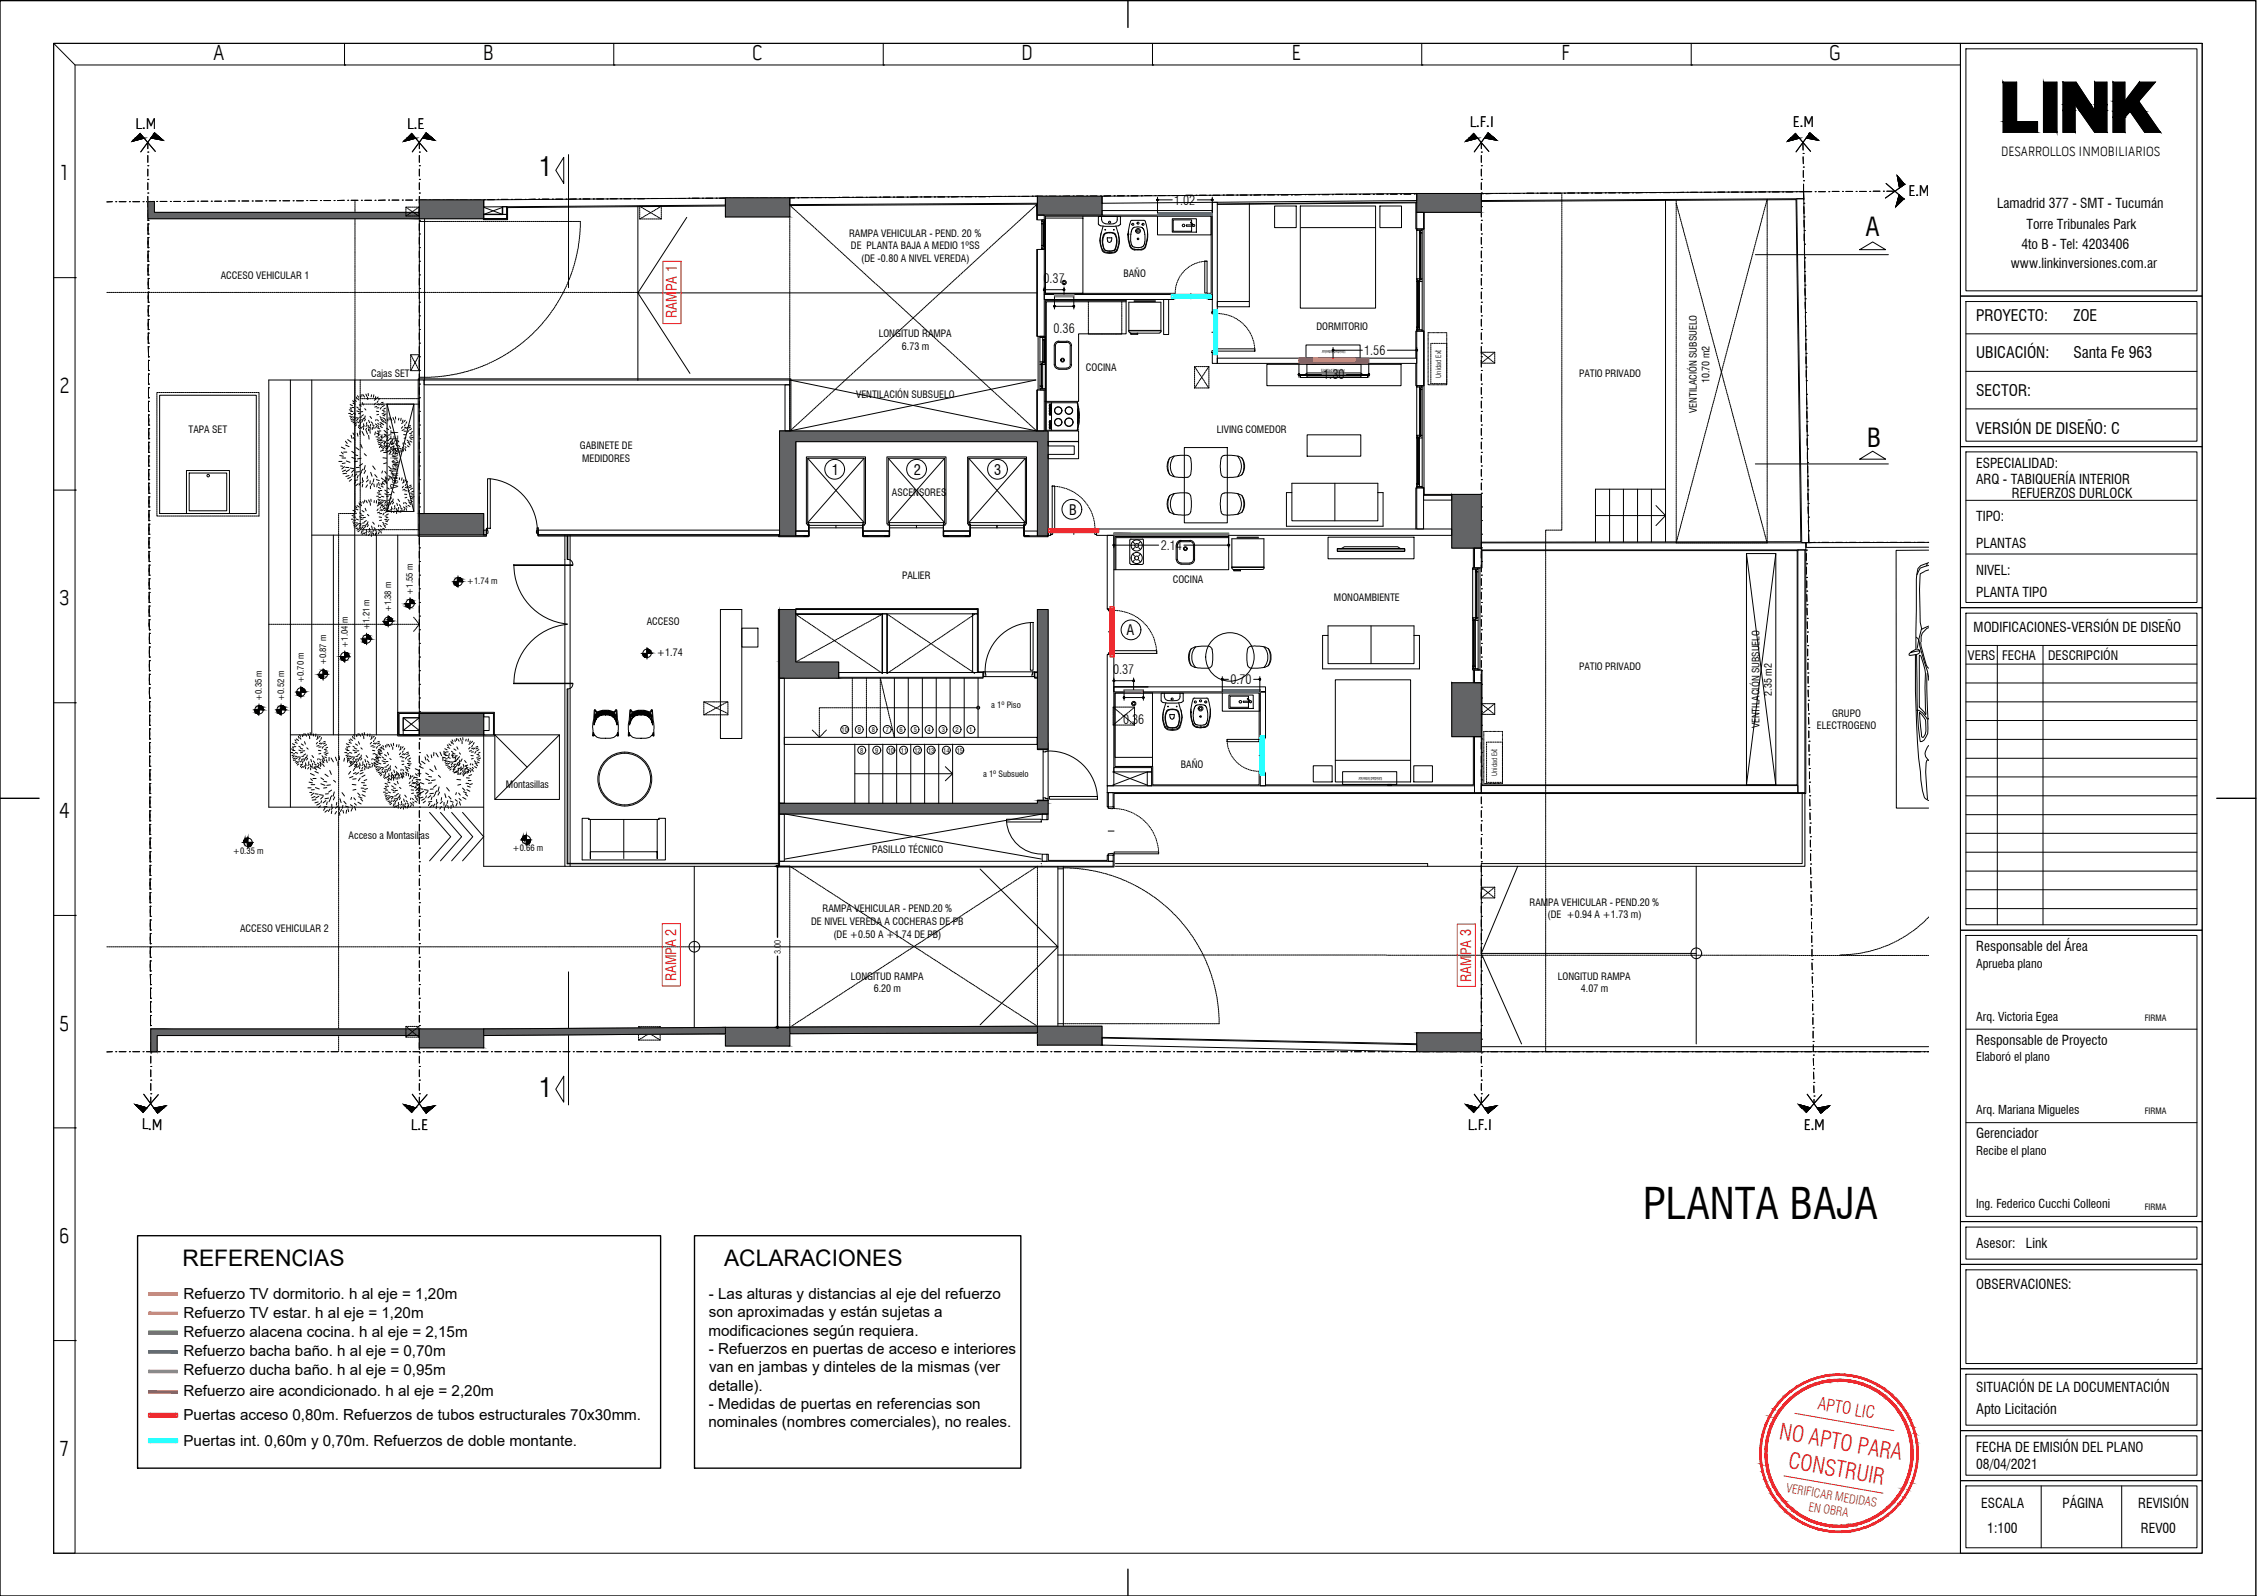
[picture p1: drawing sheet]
<svg xmlns="http://www.w3.org/2000/svg" width="420mm" height="297mm" viewBox="0 0 420 297" stroke-linecap="round" stroke-linejoin="round" font-family="sans-serif">
<defs><g id="words">
<text font-size="8" x="305.9" y="226.9">PLANTA BAJA</text>
<g font-size="4.8">
<text x="100.4" y="32.8">1</text>
<text x="347.3" y="44">A</text>
<text x="347.6" y="83.2">B</text>
<text x="100.4" y="204.1">1</text>
</g>
<g font-size="4.2">
<text x="34" y="235.5">REFERENCIAS</text>
<text x="134.8" y="235.5">ACLARACIONES</text>
</g>
<g font-size="4.2" fill="#ed1f24">
<text x="331.1" y="267.8" transform="rotate(10 331.1 267.8)">NO APTO PARA</text>
<text x="332.7" y="273.2" transform="rotate(10 332.7 273.2)">CONSTRUIR</text>
</g>
<g font-size="4.1">
<text x="39.7" y="11.2">A</text>
<text x="89.9" y="11.2">B</text>
<text x="140" y="11.2">C</text>
<text x="190.1" y="11.2">D</text>
<text x="240.4" y="11.2">E</text>
<text x="290.6" y="11.2">F</text>
<text x="340.5" y="11.2">G</text>
<text x="11.2" y="33.6">1</text>
<text x="11" y="73.1">2</text>
<text x="11" y="112.7">3</text>
<text x="11" y="152.3">4</text>
<text x="11" y="191.8">5</text>
<text x="11" y="231.4">6</text>
<text x="11.2" y="271">7</text>
</g>
<text font-size="3.2" fill="#ed1f24" x="338.3" y="262.2" transform="rotate(10 338.3 262.2)">APTO LIC</text>
<g font-size="2.9">
<text x="25.2" y="23.9">L.M</text>
<text x="75.8" y="23.9">L.E</text>
<text x="273.6" y="23.7" transform="rotate(1 273.6 23.7)">L.F.I</text>
<text x="333.8" y="23.7">E.M</text>
<text x="355.3" y="36.5">E.M</text>
<text x="367.9" y="59.7">PROYECTO:</text>
<text x="386" y="59.7">ZOE</text>
<text x="367.9" y="66.7">UBICACIÓN:</text>
<text x="386" y="66.7">Santa Fe 963</text>
<text x="367.9" y="73.7">SECTOR:</text>
<text x="367.9" y="80.7">VERSIÓN DE DISEÑO: C</text>
<text x="26.4" y="210.2" transform="rotate(1 26.4 210.2)">L.M</text>
<text x="76.5" y="210.3" transform="rotate(1 76.5 210.3)">L.E</text>
<text x="273.2" y="210.3" transform="rotate(1 273.2 210.3)">L.F.I</text>
<text x="335.8" y="210.3" transform="rotate(1 335.8 210.3)">E.M</text>
</g>
<g font-size="2.8">
<text x="34.2" y="241.8">Refuerzo TV dormitorio. h al eje = 1,20m</text>
<text x="34.2" y="245.3">Refuerzo TV estar. h al eje = 1,20m</text>
<text x="132" y="241.8">- Las alturas y distancias al eje del refuerzo</text>
<text x="132" y="245.1">son aproximadas y están sujetas a</text>
<text x="34.2" y="248.9">Refuerzo alacena cocina. h al eje = 2,15m</text>
<text x="131.9" y="248.6">modificaciones según requiera.</text>
<text x="132" y="252">- Refuerzos en puertas de acceso e interiores</text>
<text x="34.2" y="252.4">Refuerzo bacha baño. h al eje = 0,70m</text>
<text x="34.2" y="255.9">Refuerzo ducha baño. h al eje = 0,95m</text>
<text x="132" y="255.4">van en jambas y dinteles de la mismas (ver</text>
<text x="34.2" y="259.7">Refuerzo aire acondicionado. h al eje = 2,20m</text>
<text x="132" y="258.8">detalle).</text>
<text x="132" y="262.2">- Medidas de puertas en referencias son</text>
<text x="34.2" y="264.3">Puertas acceso 0,80m. Refuerzos de tubos estructurales 70x30mm.</text>
<text x="34.2" y="269.1">Puertas int. 0,60m y 0,70m. Refuerzos de doble montante.</text>
<text x="131.9" y="265.6">nominales (nombres comerciales), no reales.</text>
</g>
<g font-size="2.7" fill="#ed1f24">
<text x="126" y="59.2" transform="rotate(-90 126 59.2)">RAMPA 1</text>
<text x="125.9" y="182.7" transform="rotate(-90 125.9 182.7)">RAMPA 2</text>
<text x="273.9" y="182.8" transform="rotate(-90 273.9 182.8)">RAMPA 3</text>
</g>
<g font-size="2.7">
<text x="154.9" y="88.4">1</text>
<text x="170.1" y="88.4">2</text>
<text x="185.1" y="88.4">3</text>
<text x="199" y="95.8">B</text>
<text x="209.7" y="118.2">A</text>
<text x="367.9" y="263.1">Apto Licitación</text>
</g>
<g font-size="2.5">
<text x="372.5" y="29">DESARROLLOS INMOBILIARIOS</text>
<text x="371.8" y="38.7">Lamadrid 377 - SMT - Tucumán</text>
<text x="376.3" y="46.4">4to B - Tel: 4203406</text>
<text x="377.2" y="42.5">Torre Tribunales Park</text>
<text x="374.4" y="49.9">www.linkinversiones.com.ar</text>
<text x="367.9" y="87">ESPECIALIDAD:</text>
<text x="367.9" y="90.1">ARQ - TABIQUERÍA INTERIOR</text>
<text x="374.5" y="92.7">REFUERZOS DURLOCK</text>
<text x="367.9" y="97.1">TIPO:</text>
<text x="367.9" y="107">NIVEL:</text>
<text x="367.9" y="102.1">PLANTAS</text>
<text x="367.9" y="111">PLANTA TIPO</text>
<text x="367.4" y="117.7">MODIFICACIONES-VERSIÓN DE DISEÑO</text>
<text x="367.9" y="177">Responsable del Área</text>
<text x="367.9" y="194.5">Responsable de Proyecto</text>
<text x="367.9" y="211.9">Gerenciador</text>
<text x="367.9" y="232.3">Asesor:</text>
<text x="377.1" y="232.3">Link</text>
<text x="367.9" y="239.9">OBSERVACIONES:</text>
<text x="367.9" y="259">SITUACIÓN DE LA DOCUMENTACIÓN</text>
<text x="367.9" y="270.2">FECHA DE EMISIÓN DEL PLANO</text>
<text x="367.9" y="273.5">08/04/2021</text>
<text x="368.8" y="280.7">ESCALA</text>
<text x="384" y="280.7">PÁGINA</text>
<text x="398.1" y="280.7">REVISIÓN</text>
<text x="370" y="285.3">1:100</text>
<text x="398.5" y="285.3">REV00</text>
</g>
<g font-size="2.4">
<text x="218.6" y="38.1">1.02</text>
<text x="194.3" y="52.6">0.37</text>
<text x="196.1" y="61.9">0.36</text>
<text x="246.3" y="70.6">1.30</text>
<text x="254" y="66.1">1.56</text>
<text x="216.1" y="102.3">2.14</text>
<text x="207.2" y="125.4">0.37</text>
<text x="366.4" y="122.8">VERS</text>
<text x="372.7" y="122.8">FECHA</text>
<text x="381.3" y="122.8">DESCRIPCIÓN</text>
<text x="229.1" y="127.3">0.70</text>
<text x="209.1" y="134.7">0.36</text>
</g>
<g font-size="2.3">
<text x="367.9" y="180.1">Aprueba plano</text>
<text x="367.9" y="189.9">Arq. Victoria Egea</text>
<text x="367.9" y="197.5">Elaboró el plano</text>
<text x="367.9" y="207.4">Arq. Mariana Migueles</text>
<text x="367.9" y="215">Recibe el plano</text>
<text x="367.9" y="224.8">Ing. Federico Cucchi Colleoni</text>
</g>
<g font-size="2.3" fill="#ed1f24">
<text x="332.4" y="277.7" transform="rotate(10 332.4 277.7)">VERIFICAR MEDIDAS</text>
<text x="336.6" y="281.2" transform="rotate(10 336.6 281.2)">EN OBRA</text>
</g>
<g font-size="1.9">
<text x="158.1" y="44.1">RAMPA VEHICULAR - PEND. 20 %</text>
<text x="158.4" y="46.4">DE PLANTA BAJA A MEDIO 1ºSS</text>
<text x="41.1" y="52">ACCESO VEHICULAR 1</text>
<text x="160.3" y="48.8">(DE -0.80 A NIVEL VEREDA)</text>
<text x="209.1" y="51.6">BAÑO</text>
<text x="163.6" y="62.8">LONGITUD RAMPA</text>
<text x="167.9" y="65.1">6.73 m</text>
<text x="245.1" y="61.3">DORMITORIO</text>
<text x="69.1" y="70.1">Cajas SET</text>
<text x="202.1" y="69">COCINA</text>
<text x="294" y="70.1">PATIO PRIVADO</text>
<text x="318.2" y="71.3" transform="rotate(-90 318.2 71.3)">10.70 m2</text>
<text x="159.4" y="74.2">VENTILACIÓN SUBSUELO</text>
<text x="315.9" y="76.9" transform="rotate(-90 315.9 76.9)">VENTILACIÓN SUBSUELO</text>
<text x="35.1" y="80.6">TAPA SET</text>
<text x="107.9" y="83.6">GABINETE DE</text>
<text x="226.5" y="80.5">LIVING COMEDOR</text>
<text x="108.4" y="85.9">MEDIDORES</text>
<text x="74.1" y="91" transform="rotate(-90 74.1 91)">Ventilación SET</text>
<text x="166" y="92.4">ASCENSORES</text>
<text x="167.9" y="107.9">PALIER</text>
<text x="218.3" y="108.6">COCINA</text>
<text x="248.3" y="111.8">MONOAMBIENTE</text>
<text x="120.4" y="116.3">ACCESO</text>
<text x="122.3" y="122.2">+1.74</text>
<text x="294" y="124.7">PATIO PRIVADO</text>
<text x="329.9" y="129.5" transform="rotate(-90 329.9 129.5)">2.35 m2</text>
<text x="327.5" y="135.6" transform="rotate(-90 327.5 135.6)">VENTILACIÓN SUBSUELO</text>
<text x="338.2" y="135.7">ELECTROGENO</text>
<text x="341.1" y="133.4">GRUPO</text>
<text x="219.8" y="142.9">BAÑO</text>
<text x="94.2" y="146.7">Montasillas</text>
<text x="64.9" y="156.2">Acceso a Montasillas</text>
<text x="162.3" y="158.8">PASILLO TÉCNICO</text>
<text x="44.7" y="173.4">ACCESO VEHICULAR 2</text>
<text x="151" y="172.1">DE NIVEL VEREDA A COCHERAS DE PB</text>
<text x="153.1" y="169.7">RAMPA VEHICULAR - PEND.20 %</text>
<text x="284.7" y="168.6">RAMPA VEHICULAR - PEND.20 %</text>
<text x="288.1" y="170.9">(DE +0.94 A +1.73 m)</text>
<text x="155.2" y="174.5">(DE +0.50 A +1.74 DE PB)</text>
<text x="158.4" y="182.4">LONGITUD RAMPA</text>
<text x="162.6" y="184.7">6.20 m</text>
<text x="290" y="182.4">LONGITUD RAMPA</text>
<text x="294.3" y="184.7">4.07 m</text>
</g>
<g font-size="1.6">
<text x="268.3" y="65.5" transform="rotate(-90 268.3 65.5)">t</text>
<text x="72.8" y="114" transform="rotate(-90 72.8 114)">+1.38 m</text>
<text x="76.9" y="110.7" transform="rotate(-90 76.9 110.7)">+1.55 m</text>
<text x="86.9" y="108.7">+1.74 m</text>
<text x="68.8" y="117.2" transform="rotate(-90 68.8 117.2)">+1.21 m</text>
<text x="60.7" y="123.9" transform="rotate(-90 60.7 123.9)">+0.87 m</text>
<text x="64.8" y="120.6" transform="rotate(-90 64.8 120.6)">+1.04 m</text>
<text x="48.8" y="130.5" transform="rotate(-90 48.8 130.5)">+0.35 m</text>
<text x="52.9" y="130.5" transform="rotate(-90 52.9 130.5)">+0.52 m</text>
<text x="56.6" y="127.2" transform="rotate(-90 56.6 127.2)">+0.70 m</text>
<text x="184.5" y="131.9">a 1º Piso</text>
<text x="278.7" y="139.7" transform="rotate(-90 278.7 139.7)">t</text>
<text x="183" y="144.6">a 1º Subsuelo</text>
<text x="43.3" y="158.9">+0.35 m</text>
<text x="95.4" y="158.4">+0.66 m</text>
<text x="145.3" y="177.5" transform="rotate(-90 145.3 177.5)">3.00</text>
<text x="399.3" y="189.9">FIRMA</text>
<text x="399.3" y="207.4">FIRMA</text>
<text x="399.3" y="225.2">FIRMA</text>
</g>
<g font-size="1.3">
<text x="268.3" y="70.3" transform="rotate(-90 268.3 70.3)">Unidad Ex</text>
<text x="278.7" y="144.4" transform="rotate(-90 278.7 144.4)">Unidad Ex</text>
</g>
<g font-size="1.2">
<text x="156.7" y="136.3">10</text>
<text x="159.7" y="136.3">9</text>
<text x="162.3" y="136.3">8</text>
<text x="164.9" y="136.3">7</text>
<text x="167.5" y="136.3">6</text>
<text x="170.1" y="136.3">5</text>
<text x="172.7" y="136.3">4</text>
<text x="175.3" y="136.3">3</text>
<text x="177.9" y="136.3">2</text>
<text x="180.4" y="136.3">1</text>
<text x="160.1" y="140.2">8</text>
<text x="162.9" y="140.2">9</text>
<text x="165.3" y="140.2">10</text>
<text x="167.7" y="140.2">11</text>
<text x="170.2" y="140.2">12</text>
<text x="172.8" y="140.2">13</text>
<text x="175.6" y="140.2">14</text>
<text x="178.1" y="140.2">15</text>
</g>
<g font-size=".8">
<text x="250.5" y="65.2" transform="rotate(-180 250.5 65.2)">Unidad Interior</text>
<text x="246" y="69.2">Unidad Interior</text>
<text x="257.3" y="144.6" transform="rotate(-180 257.3 144.6)">Unidad Interior</text>
</g>
</g></defs>
<g fill="none" stroke="#000" stroke-width=".19">
<path d="M194.6 40.6h7v14h-7zM201.6 40.2v.5M215.5 40.2v3.5h10v-3.5M207.6 129h6.9v12h-6.9zM227.5 128.8v3.6h7v-3.6M214.5 141v1.6"/>
<circle cx="198.1" cy="52.6" r=".23"/>
<circle cx="198.1" cy="52.6" r=".4"/>
<circle cx="211.1" cy="130.9" r=".23"/>
<circle cx="211.1" cy="130.9" r=".4"/>
</g>
<!-- layer: 9-ZOE-C-ARQ-AL-REV 05|TRAZO PUNTO -->
<g fill="none" stroke="#000" stroke-width=".19">
<path d="M20.9 37.5l-1 .1M21.5 37.5h.1M22.2 37.5h1.3M24.1 37.5h.1M24.7 37.5h1.3M26.6 37.5h.1M27.5 38.5h.1M27.5 35.9h.1M27.5 33.4h.1M27.5 30.8h.1M27.5 28.3h.1M27.5 26.5v1.2"/>
<path d="M27.5 28.9v1.3M27.5 31.5v1.3M27.5 34v1.3M27.5 36.6v1.2M27.6 39.1h.1M27.6 39.1v1.9M28.1 37.5h-.8M28.5 37.5h-1v1M29.2 37.5h.1M29.8 37.5h1.3M31.7 37.5h.1M32.3 37.5h1.3"/>
<path d="M34.2 37.5h.1M36.2 37.5h-1.3M36.8 37.5h.1M37.4 37.5h1.3M39.3 37.5h.1M40 37.5h1.2M41.9 37.5h.1M42.5 37.4h1.3M44.4 37.4h.1M45 37.4h1.3M46.9 37.4h.1M47.6 37.4h1.3"/>
<path d="M49.5 37.4h.1M50.1 37.4h1.3M52 37.4h.1M52.7 37.4h1.2M54.6 37.4h.1M55.2 37.4h1.3M57.1 37.3h.1M57.7 37.3h1.3M59.6 37.3h.1M60.3 37.3h1.3M62.2 37.3h.1M64.1 37.3h-1.3"/>
<path d="M64.7 37.3h.1M65.4 37.3h1.2M67.3 37.3h.1M67.9 37.3h1.3M69.8 37.3h.1M71.7 37.2l-1.3 .1M72.3 37.2h.1M73 37.2h1.3M74.9 37.2h.1M75.5 37.2h1.3M77.4 37.2h.1M78.1 38.5h.1"/>
<path d="M78.1 35.9h.1M78.1 33.4h.1M78.1 30.8h.1M78.1 28.3h.1M78.1 37.2h1.2M78.1 26.5v1.2M78.1 28.9v1.3M78.1 31.5v1.3M78.1 34v1.3M78.1 36.6v1.2M78.1 39.1v1.3M80 37.2h.1"/>
<path d="M80.6 37.2h1.3M82.5 37.2h.1M83.1 37.2h1.3M85 37.2h.1M85.7 37.2h1.3M87.6 37.2h.1M88.2 37.2h1.3M90.1 37.2h.1M90.8 37.2h1.2M92.7 37.1h.1M93.3 37.1h1.3M95.2 37.1h.1"/>
<path d="M95.8 37.1h1.3M97.7 37.1h.1M99.7 37.1h-1.3M100.3 37.1h.1M100.9 37.1h1.3M102.8 37.1h.1M103.5 37.1h1.2M105.4 37.1h.1M107.3 37l-1.3 .1M107.9 37h.1M108.5 37h1.3M110.4 37h.1"/>
<path d="M111.1 37h1.3M113 37h.1M113.6 37h1.3M115.5 37h.1M116.2 37h1.2M118.1 37h.1M118.7 37h1.3M120.6 36.9h.1M121.2 36.9h1.3M123.1 36.9h.1M123.8 36.9h1.3M125.7 36.9h.1"/>
<path d="M126.3 36.9h1.3M128.2 36.9h.1M128.9 36.9h1.2M130.8 36.9h.1M131.4 36.9h1.3M133.3 36.9h.1M135.2 36.9h-1.3M135.8 36.9h.1M136.5 36.9h1.3M138.4 36.9h.1M139 36.9h1.3M140.9 36.9h.1"/>
<path d="M142.8 36.8l-1.2 .1M143.5 36.8h.1M144.1 36.8h1.3M146 36.8h.1M146.6 36.8h1.3M148.5 36.8h.1M149.2 36.8h1.3M151.1 36.8h.1M151.7 36.8h1.3M153.6 36.8h.1M154.3 36.8h1.2M156.2 36.7h.1"/>
<path d="M156.8 36.7h1.3M158.7 36.7h.1M159.3 36.7h1.3M161.2 36.7h.1M161.9 36.7h1.3M163.8 36.7h.1M164.4 36.7h1.3M166.3 36.7h.1M167 36.7h1.2M168.9 36.7h.1M170.8 36.6l-1.3 .1M171.4 36.6h.1"/>
<path d="M172 36.6h1.3M173.9 36.6h.1M174.6 36.6h1.3M176.5 36.6h.1M178.4 36.6h-1.3M179 36.6h.1M179.7 36.6h1.2M181.6 36.6h.1M182.2 36.6h1.3M184.1 36.6h.1M184.7 36.6h1.7M187.1 36.6h.1"/>
<path d="M187.7 36.6h1.3M189.6 36.6h.1M190.2 36.6h1.3M192.2 36.5h.1M192.8 36.5h1.3M194.7 36.5h.1M195.3 36.5h1.3M197.2 36.5h.1M199.1 36.5h-1.2M199.8 36.5h.1M200.4 36.5h1.3M202.3 36.5h.1"/>
<path d="M202.9 36.5h1.3M204.9 36.5h.1M206.8 36.4l-1.3 .1M207.4 36.4h.1M208 36.4h1.3M209.9 36.4h.1M210.6 36.4h1.2M212.5 36.4h.1M213.1 36.4h1.3M215 36.4h.1M215.6 36.4h1.3M217.6 36.4h.1"/>
<path d="M218.2 36.4h1.3M220.1 36.4h.1M220.7 36.4h1.3M222.6 36.4h.1M223.3 36.4h1.2M225.2 36.4h.1M225.8 36.4h1.3M227.7 36.3h.1M228.3 36.3h1.3M230.3 36.3h.1M230.9 36.3h1.3M232.8 36.3h.1"/>
<path d="M234.7 36.3h-1.3M235.3 36.3h.1M236 36.3h1.2M237.9 36.3h.1M238.5 36.3h1.3M240.4 36.3h.1M242.3 36.2l-1.3 .1M243 36.2h.1M243.6 36.2h1.3M245.5 36.2h.1M246.1 36.2h1.3M248 36.2h.1"/>
<path d="M248.7 36.2h1.2M250.6 36.2h.1M251.2 36.2h1.3M253.1 36.2h.1M253.7 36.2h1.3M255.7 36.2h.1M256.3 36.1h1.3M258.2 36.1h.1M258.8 36.1h1.3M260.7 36.1h.1M261.4 36.1h1.2M263.3 36.1h.1"/>
<path d="M263.9 36.1h1.3M265.8 36.1h.1M266.4 36.1h1.3M268.4 36.1h.1M270.3 36.1h-1.3M270.9 36.1h.1M271.5 36.1h1.3M273.4 36.1h.1M274.1 36.1h1.2M275.8 28.3h.1M275.8 30.8h.1M275.8 33.4h.1"/>
<path d="M275.8 35.9h.1M275.8 38.5h.1M275.8 26.5v1.2M275.8 28.9v1.3M275.8 31.5v1.3M275.8 34v1.3M275.8 36.6v1.2M275.8 39.1v1.3M276 36.1h.1M277.9 36l-1.3 .1M278.5 36h.1M279.1 36h1.3"/>
<path d="M281.1 36h.1M281.7 36h1.3M283.6 36h.1M284.2 36h1.3M286.1 36h.1M286.8 36h1.2M288.7 36h.1M289.3 36h1.3M291.2 36h.1M291.8 35.9h1.3M293.8 35.9h.1M294.4 35.9h1.3"/>
<path d="M296.3 35.9h.1M296.9 35.9h1.3M298.8 35.9h.1M299.5 35.9h1.2M301.4 35.9h.1M302 35.9h1.3M303.9 35.9h.1M305.8 35.8l-1.3 .1M306.5 35.8h.1M307.1 35.8h1.3M309 35.8h.1M309.6 35.8h1.3"/>
<path d="M311.5 35.8h.1M313.4 35.8h-1.2M314.1 35.8h.1M314.7 35.8h1.3M316.6 35.8h.1M317.2 35.8h1.3M319.2 35.8h.1M319.8 35.8h1.3M321.7 35.8h.1M322.3 35.8h1.3M324.2 35.8h.1M324.9 35.8h1.2"/>
<path d="M326.8 35.8h.1M327.4 35.7h1.3M329.3 35.7h.1M329.9 35.7h1.3M331.9 35.7h.1M332.5 35.7h1.3M334.4 35.7h.1M335 35.7h.7l.1 1.5M335.6 26.5l.1 1.4M335.7 28.6h.1M335.7 29.2v1.3M335.7 31.1h.1"/>
<path d="M335.7 31.7v1.3M335.7 33.6h.1M335.7 34.3v1.4h1.6M335.8 37.8h.1M335.8 38.5v1.2M337.9 35.7h.1M338.5 35.7h1.3M340.4 35.7h.1M341.1 35.6h1.2M343 35.6h.1M343.6 35.6h1.3M345.5 35.6h.1"/>
<path d="M346.2 35.6h1.2M348.1 35.6h.1M348.7 35.6h1.3M350.6 35.6h.1M351.2 35.6h1.6M27.6 41.7h.1M27.6 44.2h.1M27.6 46.8h.1M27.6 49.3h.1M27.6 51.2h.1M27.6 48.6h.1M27.6 46.1h.1"/>
<path d="M27.6 43.5h.1M27.6 41h.1M27.6 41.6v2M27.6 44.2v1.9M27.6 46.7v2M27.6 49.3v1.9M27.6 51.8h.1M27.6 54.4h.1M27.6 56.9h.1M27.6 59.5h.1M27.6 58.8h.1M27.6 56.2h.1"/>
<path d="M27.6 53.7h.1M27.6 51.8v1.9M27.6 54.3v2M27.6 56.9v1.9M27.6 59.4v2M78.1 58.8h.1M78.1 56.2h.1M78.1 53.7h.1M78.1 51.2h.1M78.1 48.6h.1M78.1 46.1h.1M78.1 43.5h.1"/>
<path d="M78.1 41h.1M78.1 41.6v1.3M78.1 44.2v1.3M78.1 46.7v1.3M78.1 49.3v1.2M78.1 51.8v1.3M78.1 54.3v1.3M78.1 56.9v1.3M78.1 59.4v1.3M275.8 41h.1M275.8 43.5h.1M275.8 46.1h.1"/>
<path d="M275.8 48.6h.1M275.8 51.2h.1M275.8 53.7h.1M275.8 56.2h.1M275.8 58.8h.1M275.8 41.6v1.3M275.8 44.2v1.3M275.8 46.7v1.3M275.8 49.3v1.2M275.8 51.8v1.3M275.8 54.3v1.3M275.8 56.9v1.3"/>
<path d="M275.8 59.4v1.3M335.8 40.4h.1M335.8 41l.1 1.3M335.9 42.9h.1M335.9 43.5v1.3M335.9 45.5h.1M335.9 46.1v1.3M336 50.5h.1M336 48h.1M336 48.6v1.3M336 53.1h.1M336 53.7v1.3"/>
<path d="M336 51.2v1.2M336 55.6h.1M336 56.2l.1 1.3M336.1 58.2h.1M336.1 58.8v1.3M27.6 62h.1M27.6 64.5h.1M27.6 63.9h.1M27.6 61.3h.1M27.6 62v1.9M27.6 64.5v1.3M27.6 67.1h.1"/>
<path d="M27.6 69.6h.1M27.6 72.2h.1M27.6 74.7h.1M27.6 77.2h.1M27.6 76.6h.1M27.6 74h.1M27.6 71.5h.1M27.6 68.9h.1M27.6 66.4h.1M27.6 65.2v1.2M27.6 67v2M27.6 69.6v1.9"/>
<path d="M27.6 72.1v2M27.6 74.7v1.9M27.6 77.2l.1 1.3M27.7 79.8h.1M27.7 79.1h.1M27.7 77.9v1.2M27.7 79.7v2M78.1 79.1h.1M78.1 76.6h.1M78.1 74h.1M78.1 71.5h.1M78.1 68.9h.1"/>
<path d="M78.1 66.4h.1M78.1 63.9h.1M78.1 61.3h.1M78.1 62v1.2M78.1 64.5v1.3M78.1 67v1.3M78.1 69.6v1.3M78.1 72.1v1.3M78.1 74.7v1.2M78.1 77.2v1.3M78.1 79.7v1.3M275.8 61.3h.1"/>
<path d="M275.8 63.9h.1M275.8 66.4h.1M275.8 68.9h.1M275.8 71.5h.1M275.8 74h.1M275.8 76.6h.1M275.8 79.1h.1M275.8 62v1.2M275.8 64.5v1.3M275.8 67v1.3M275.8 69.6v1.3M275.8 72.1v1.3"/>
<path d="M275.8 74.7v1.2M275.8 77.2v1.3M275.8 79.7v1.3M336.1 60.7h.1M336.1 61.3v1.3M336.2 63.2h.1M336.2 63.9v1.2M336.2 68.3h.1M336.2 65.8h.1M336.2 66.4v1.3M336.3 70.9h.1M336.3 68.9v1.3"/>
<path d="M336.3 73.4h.1M336.3 74v1.3M336.3 71.5v1.3M336.3 75.9h.1M336.3 76.6l.1 1.2M336.4 78.5h.1M336.4 79.1v1.3M27.7 82.3h.1M27.7 84.9h.1M27.7 87.4h.1M27.7 89.9h.1M27.7 89.3h.1"/>
<path d="M27.7 86.7h.1M27.7 84.2h.1M27.7 81.6h.1M27.7 82.3v1.9M27.7 84.8v2M27.7 87.4v1.9M27.7 89.9v1.9M27.7 92.5h.1M27.7 95h.1M27.7 97.6h.1M27.7 99.4h.1M27.7 96.9h.1"/>
<path d="M27.7 94.3h.1M27.7 91.8h.1M27.7 92.4v2M27.7 95v1.9M27.7 97.5v2M78.1 99.4h.1M78.1 96.9h.1M78.1 94.3h.1M78.1 91.8h.1M78.1 89.3h.1M78.1 86.7h.1M78.1 84.2h.1"/>
<path d="M78.1 81.6h.1M78.1 82.3v1.3M78.1 84.8v1.3M78.1 87.4v1.2M78.1 89.9v1.3M78.1 92.4v1.3M78.1 95v1.3M78.1 97.5v1.3M275.8 81.6h.1M275.8 84.2h.1M275.8 86.7h.1M275.8 89.3h.1"/>
<path d="M275.8 91.8h.1M275.8 94.3h.1M275.8 96.9h.1M275.8 99.4h.1M275.8 82.3v1.3M275.8 84.8v1.3M275.8 87.4v1.2M275.8 89.9v1.3M275.8 92.4v1.3M275.8 95v1.3M275.8 97.5v1.3M336.4 81h.1"/>
<path d="M336.4 81.6v1.3M336.5 86.1h.1M336.5 83.6h.1M336.5 84.2v1.3M336.5 88.6h.1M336.5 86.7v1.3M336.5 91.2h.1M336.5 91.8l.1 1.3M336.5 89.3v1.2M336.6 93.7h.1M336.6 94.3v1.3M336.6 96.3h.1"/>
<path d="M336.6 96.9l.1 1.3M336.7 99.4v1.6h1.2M336.7 98.8h.1M27.7 100.1h.1M27.7 102.6h.1M27.7 102h.1M27.7 100.1v1.9M27.7 103.3l.1 1.2M27.7 102.6l.1 1.3M27.8 105.2h.1M27.8 107.7h.1M27.8 110.3h.1"/>
<path d="M27.8 112.8h.1M27.8 115.3h.1M27.8 114.7h.1M27.8 112.1h.1M27.8 109.6h.1M27.8 107h.1M27.8 104.5h.1M27.8 105.1v2M27.8 107.7v1.9M27.8 110.2v2M27.8 112.8v1.9M27.8 115.3v1.3"/>
<path d="M27.8 116v1.2M27.8 117.9h.1M27.8 119.7h.1M27.8 117.2h.1M27.8 117.8v2M78.1 119.7h.1M78.1 117.2h.1M78.1 114.7h.1M78.1 112.1h.1M78.1 109.6h.1M78.1 107h.1M78.1 104.5h.1"/>
<path d="M78.1 102h.1M78.1 100.1v1.2M78.1 102.6v1.3M78.1 105.1v1.3M78.1 107.7v1.3M78.1 110.2v1.3M78.1 112.8v1.2M78.1 115.3v1.3M78.1 117.8v1.3M275.8 102h.1M275.8 104.5h.1M275.8 107h.1"/>
<path d="M275.8 109.6h.1M275.8 112.1h.1M275.8 114.7h.1M275.8 117.2h.1M275.8 119.7h.1M275.8 100.1v1.2M275.8 102.6v1.3M275.8 105.1v1.3M275.8 107.7v1.3M275.8 110.2v1.3M275.8 112.8v1.2M275.8 115.3v1.3"/>
<path d="M275.8 117.8v1.3M336.2 101v.8M336.3 102.4h.1M336.3 103v1.3M336.3 104.9h.1M336.3 107.5h.1M336.3 105.6v1.2M336.3 110h.1M336.3 108.1v1.3M336.3 110.6l.1 1.3M336.4 112.6h.1M336.4 113.2v1.3"/>
<path d="M336.4 115.1h.1M336.4 115.7l.1 1.3M336.5 117.6h.1M336.5 118.3v1.2M338.5 101h.1M339.2 101h1.2M341.1 101h.1M341.7 101h1.3M343.6 101h.1M344.3 101h1.2M346.2 101h.1M346.8 101h1.3"/>
<path d="M348.7 101h.1M349.3 101h1.3M351.2 101h.1M351.9 101h1.2M353.8 101h.1M354.4 101h1.3M356.3 101h.1M357 101h1.2M358.9 101h.1M27.8 120.4h.1M27.8 123h.1M27.8 125.5h.1"/>
<path d="M27.8 128h.1M27.8 127.4h.1M27.8 124.8h.1M27.8 122.3h.1M27.8 120.4v1.9M27.8 122.9v2M27.8 125.5v1.9M27.8 128v1.3M27.8 128.7l.1 1.2M27.9 130.6h.1M27.9 133.1h.1M27.9 135.7h.1"/>
<path d="M27.9 138.2h.1M27.9 137.5h.1M27.9 135h.1M27.9 132.4h.1M27.9 129.9h.1M27.9 130.5v2M27.9 133.1v1.9M27.9 135.6v2M27.9 138.2v1.9M78.1 137.5h.1M78.1 135h.1M78.1 132.4h.1"/>
<path d="M78.1 129.9h.1M78.1 127.4h.1M78.1 124.8h.1M78.1 122.3h.1M78.1 120.4v1.3M78.1 122.9v1.3M78.1 125.5v1.2M78.1 128v1.3M78.1 130.5v1.3M78.1 133.1v1.3M78.1 135.6v1.3M78.1 138.2v1.2"/>
<path d="M275.8 122.3h.1M275.8 124.8h.1M275.8 127.4h.1M275.8 129.9h.1M275.8 132.4h.1M275.8 135h.1M275.8 137.5h.1M275.8 120.4v1.3M275.8 122.9v1.3M275.8 125.5v1.2M275.8 128v1.3M275.8 130.5v1.3"/>
<path d="M275.8 133.1v1.3M275.8 135.6v1.3M275.8 138.2v1.2M336.5 120.2h.1M336.5 122.7h.1M336.5 120.8v1.3M336.5 125.3h.1M336.5 123.3v1.3M336.6 127.8h.1M336.6 125.9v1.3M336.6 128.4v1.3M336.6 130.3h.1"/>
<path d="M336.6 131l.1 1.2M336.7 132.9h.1M336.7 133.5v1.3M336.7 135.4h.1M336.7 136v1.3M336.8 138h.1M336.8 138.6v1.3M27.9 140.7h.1M27.9 140.1h.1M27.9 140.7v1.9M27.9 143.3h.1M27.9 145.8h.1"/>
<path d="M27.9 148.4h.1M27.9 150.9h.1M27.9 153.4h.1M27.9 155.3h.1M27.9 152.8h.1M27.9 150.2h.1M27.9 147.7h.1M27.9 145.1h.1M27.9 142.6h.1M27.9 143.2v2M27.9 145.8v1.9M27.9 148.3v2"/>
<path d="M27.9 150.9v1.9M27.9 153.4v1.9M27.9 156h.1M27.9 158.5h.1M27.9 157.8h.1M27.9 155.9v2M27.9 158.5v1.9M78.1 157.8h.1M78.1 155.3h.1M78.1 152.8h.1M78.1 150.2h.1M78.1 147.7h.1"/>
<path d="M78.1 145.1h.1M78.1 142.6h.1M78.1 140.1h.1M78.1 140.7v1.3M78.1 143.2v1.3M78.1 145.8v1.3M78.1 148.3v1.3M78.1 150.9v1.2M78.1 153.4v1.3M78.1 155.9v1.3M78.1 158.5v1.3M275.8 140.1h.1"/>
<path d="M275.8 142.6h.1M275.8 145.1h.1M275.8 147.7h.1M275.8 150.2h.1M275.8 152.8h.1M275.8 155.3h.1M275.8 157.8h.1M275.8 140.7v1.3M275.8 143.2v1.3M275.8 145.8v1.3M275.8 148.3v1.3M275.8 150.9v1.2"/>
<path d="M275.8 153.4v1.3M275.8 155.9v1.3M275.8 158.5v1.3M336.8 140.5h.1M336.8 143h.1M336.8 141.1v1.3M336.8 145.6h.1M336.8 143.7v1.2M336.8 146.2l.1 1.3M336.9 148.1h.1M336.9 148.7v1.3M336.9 150.7h.1"/>
<path d="M336.9 151.3l.1 1.3M337 153.2h.1M337 153.8v1.3M337 155.7h.1M337 158.3h.1M337 156.4v1.2M337.1 158.9v1.3M27.9 161.1h.1M27.9 163.6h.1M27.9 166.1h.1M27.9 168.7h.1M27.9 168h.1"/>
<path d="M27.9 165.5h.1M27.9 162.9h.1M27.9 160.4h.1M27.9 161v2M27.9 163.6v1.9M27.9 166.1v1.9M28 171.2h.1M28 173.8h.1M28 176.3h.1M28 178.8h.1M28 178.2h.1M28 175.6h.1"/>
<path d="M28 173.1h.1M28 170.5h.1M28 168.6v2M28 171.2v1.9M28 173.7v2M28 176.3v1.9M28 178.8v1.9M78.1 178.2h.1M78.1 175.6h.1M78.1 173.1h.1M78.1 170.5h.1M78.1 168h.1"/>
<path d="M78.1 165.5h.1M78.1 162.9h.1M78.1 160.4h.1M78.1 161v1.3M78.1 163.6v1.2M78.1 166.1v1.3M78.1 168.6v1.3M78.1 171.2v1.3M78.1 173.7v1.3M78.1 176.3v1.2M78.1 178.8v1.3M275.8 160.4h.1"/>
<path d="M275.8 162.9h.1M275.8 165.5h.1M275.8 168h.1M275.8 170.5h.1M275.8 173.1h.1M275.8 175.6h.1M275.8 178.2h.1M275.8 161v1.3M275.8 163.6v1.2M275.8 166.1v1.3M275.8 168.6v1.3M275.8 171.2v1.3"/>
<path d="M275.8 173.7v1.3M275.8 176.3v1.2M275.8 178.8v1.3M337.1 160.8h.1M337.1 161.4v1.3M337.1 163.4h.1M337.1 164v1.3M337.1 165.9h.1M337.1 166.5l.1 1.3M337.2 168.4h.1M337.2 169.1v1.2M337.2 171h.1"/>
<path d="M337.2 171.6v1.3M337.3 173.5h.1M337.3 176.1h.1M337.3 174.1v1.3M337.3 178.6h.1M337.3 176.7v1.3M337.3 179.2l.1 1.3M20.9 195.7l-1 .1M21.5 195.7h.1M22.2 195.7h1.3M24.1 195.7h.1M24.7 195.7h1.3"/>
<path d="M26.6 195.7h.1M27.3 195.7h.8M28 181.4h.1M28 180.7h.1M28 181.3v1.3M28 183.9h.1M28 186.5h.1M28 189h.1M28 191.5h.1M28 194.1h.1M28 194.7l.1 1h1.7M28 193.4h.1"/>
<path d="M28 190.9h.1M28 188.3h.1M28 185.8h.1M28 183.2h.1M28 182v1.3M28 183.9v1.9M28 186.4v2M28 189v1.9M28 191.5v1.9M28 194l.1 1.3M28.1 198.5h.1M28.1 195.9h.1"/>
<path d="M28.1 196.6v1.3M28.1 199.1v1.3M30.5 195.7h.1M31.1 195.7h1.3M33 195.7h.1M33.7 195.7h1.2M35.6 195.7h.1M36.2 195.7h1.3M38.1 195.7h.1M38.7 195.7h1.3M40.6 195.7h.1M41.3 195.7h1.2"/>
<path d="M43.2 195.7h.1M43.8 195.7h1.3M45.7 195.7h.1M46.4 195.7h1.2M48.3 195.7h.1M48.9 195.7h1.3M50.8 195.7h.1M51.5 195.7h1.2M53.4 195.7h.1M54 195.7h1.3M55.9 195.7h.1M56.6 195.7h1.2"/>
<path d="M58.5 195.7h.1M59.1 195.7h1.3M61 195.7h.1M61.6 195.7h1.3M63.5 195.7h.1M64.2 195.7h1.2M66.1 195.7h.1M66.7 195.7h1.3M68.6 195.7h.1M69.3 195.7h1.2M71.2 195.7h.1M71.8 195.7h1.3"/>
<path d="M73.7 195.7h.1M74.3 195.7h1.3M76.2 195.7h.1M76.9 195.7h1.2M78.1 198.5h.1M78.1 195.9h.1M78.1 193.4h.1M78.1 190.9h.1M78.1 188.3h.1M78.1 185.8h.1M78.1 183.2h.1M78.1 180.7h.1"/>
<path d="M78.1 181.3v1.3M78.1 183.9v1.3M78.1 186.4v1.3M78.1 189v1.2M78.1 191.5v1.3M78.1 194v1.3M78.1 196.6v1.3M78.1 199.1v1.3M78.8 195.7h.1M79.4 195.7h1.3M81.3 195.7h.1M82 195.7h1.2"/>
<path d="M83.9 195.7h.1M84.5 195.7h1.3M86.4 195.7h.1M87 195.7h1.3M88.9 195.7h.1M89.6 195.7h1.2M91.5 195.7h.1M92.1 195.7h1.3M94 195.7h.1M94.7 195.7h1.2M96.6 195.7h.1M97.2 195.7h1.3"/>
<path d="M99.1 195.7h.1M99.7 195.7h1.3M101.6 195.7h.1M102.3 195.7h1.2M104.2 195.7h.1M104.8 195.7h1.3M106.7 195.7h.1M107.4 195.7h1.2M109.3 195.7h.1M109.9 195.7h1.3M111.8 195.7h.1M112.4 195.7h1.3"/>
<path d="M114.3 195.7h.1M115 195.7h1.2M116.9 195.7h.1M117.5 195.7h1.3M119.4 195.7h.1M120.1 195.7h1.2M122 195.7h.1M122.6 195.7h1.3M124.5 195.7h.1M125.1 195.7h1.3M127 195.7h.1M127.7 195.7h1.2"/>
<path d="M129.6 195.7h.1M130.2 195.7h1.3M132.1 195.7h.1M132.8 195.7h1.2M134.7 195.7h.1M135.3 195.7h1.3M137.2 195.7h.1M137.8 195.7h1.3M139.7 195.7h.1M140.4 195.7h1.2M142.3 195.7h.1M142.9 195.7h1.3"/>
<path d="M144.8 195.7h.1M145.5 195.7h1.2M147.4 195.7h.1M148 195.7h1.3M149.9 195.7h.1M150.5 195.7h1.3M152.4 195.7h.1M153.1 195.7h1.2M155 195.7h.1M155.6 195.7h1.3M157.5 195.7h.1M158.2 195.7h1.2"/>
<path d="M160.1 195.7h.1M160.7 195.7h1.3M162.6 195.7h.1M163.2 195.7h1.3M165.1 195.7h.1M165.8 195.7h1.2M167.7 195.7h.1M168.3 195.7h1.3M170.2 195.7h.1M170.9 195.7h1.2M172.8 195.7h.1M173.4 195.7h1.3"/>
<path d="M175.3 195.7h.1M175.9 195.7h1.3M177.8 195.7h.1M178.5 195.7h1.2M180.4 195.7h.1M181 195.7h1.3M182.9 195.7h.1M183.6 195.7h1.2M185.5 195.7h.1M186.1 195.7h1.3M188 195.7h.1M188.6 195.7h1.3"/>
<path d="M190.5 195.7h.1M191.2 195.7h1.2M193.1 195.7h.1M193.7 195.7h1.3M195.6 195.7h.1M196.3 195.7h1.2M198.2 195.7h.1M198.8 195.7h1.3M200.7 195.7h.1M201.3 195.7h1.3M203.2 195.7h.1M203.9 195.7h1.2"/>
<path d="M205.8 195.7h.1M206.4 195.7h1.3M208.3 195.7h.1M209 195.7h1.2M210.9 195.7h.1M211.5 195.7h1.3M213.4 195.7h.1M214 195.7h1.3M215.9 195.7h.1M216.6 195.7h1.2M218.5 195.7h.1M219.1 195.7h1.3"/>
<path d="M221 195.7h.1M221.7 195.7h1.2M223.6 195.7h.1M224.2 195.7h1.3M226.1 195.7h.1M226.7 195.7h1.3M228.6 195.7h.1M229.3 195.7h1.2M231.2 195.7h.1M231.8 195.7h1.3M233.7 195.7h.1M234.4 195.7h1.2"/>
<path d="M236.3 195.7h.1M236.9 195.7h1.3M238.8 195.7h.1M239.4 195.7h1.3M241.3 195.7h.1M242 195.7h1.2M243.9 195.7h.1M244.5 195.7h1.3M246.4 195.7h.1M247.1 195.7h1.2M249 195.7h.1M249.6 195.7h1.3"/>
<path d="M251.5 195.7h.1M252.1 195.7h1.3M254 195.7h.1M254.7 195.7h1.2M256.6 195.7h.1M257.2 195.7h1.3M259.1 195.7h.1M259.8 195.7h1.2M261.7 195.7h.1M262.3 195.7h1.3M264.2 195.7h.1M264.8 195.7h1.3"/>
<path d="M266.7 195.7h.1M267.4 195.7h1.2M269.3 195.7h.1M269.9 195.7h1.3M271.8 195.7h.1M272.5 195.7h1.2M274.4 195.7h.1M275 195.7h1.3M275.8 180.7h.1M275.8 183.2h.1M275.8 185.8h.1M275.8 188.3h.1"/>
<path d="M275.8 190.9h.1M275.8 193.4h.1M275.8 195.9h.1M275.8 198.5h.1M275.8 181.3v1.3M275.8 183.9v1.3M275.8 186.4v1.3M275.8 189v1.2M275.8 191.5v1.3M275.8 194v1.3M275.8 196.6v1.3M275.8 199.1v1.3"/>
<path d="M276.9 195.7h.1M277.5 195.7h1.3M279.4 195.7h.1M280.1 195.7h1.2M282 195.7h.1M282.6 195.7h1.3M284.5 195.7h.1M285.2 195.7h1.2M287.1 195.7h.1M287.7 195.7h1.3M289.6 195.7h.1M290.2 195.7h1.3"/>
<path d="M292.1 195.7h.1M292.8 195.7h1.2M294.7 195.7h.1M295.3 195.7h1.3M297.2 195.7h.1M297.9 195.7h1.2M299.8 195.7h.1M300.4 195.7h1.3M302.3 195.7h.1M302.9 195.7h1.3M304.8 195.7h.1M305.5 195.7h1.2"/>
<path d="M307.4 195.7h.1M308 195.7h1.3M309.9 195.7h.1M310.6 195.7h1.2M312.5 195.7h.1M313.1 195.7h1.3M315 195.7h.1M315.6 195.7h1.3M317.5 195.7h.1M318.2 195.7h1.2M320.1 195.7h.1M320.7 195.7h1.3"/>
<path d="M322.6 195.7h.1M323.3 195.7h1.2M325.2 195.7h.1M325.8 195.7h1.3M327.7 195.7h.1M328.3 195.7h1.3M330.2 195.7h.1M330.9 195.7h1.2M332.8 195.7h.1M333.4 195.7h1.3M335.3 195.7h.1M336 195.7h1.2"/>
<path d="M337.4 181.1h.1M337.4 181.8v1.2M337.4 183.7h.1M337.4 184.3v1.3M337.4 186.2h.1M337.4 186.8v1.3M337.5 188.8h.1M337.5 189.4v1.3M337.5 191.3h.1M337.5 193.8h.1M337.5 191.9v1.3M337.6 196.4h.1"/>
<path d="M337.6 194.5v1.2M337.6 197v1.3M337.6 198.9h.1M337.6 199.5l.1 1.3M337.9 195.7h.1M338.5 195.7h1.3M340.4 195.7h.1M341 195.7h1.3M342.9 195.7h.1M343.6 195.7h1.2M345.5 195.7h.1M346.1 195.7h1.3"/>
<path d="M348 195.7h.1M348.7 195.7h1.2M350.6 195.7h.1M351.2 195.7h1.3M353.1 195.7h.1M353.7 195.7h1.3M355.6 195.7h.1M356.3 195.7h1.2M358.2 195.7h.1M358.8 195.7h.2M28.1 203.6h.1M28.1 201h.1"/>
<path d="M28.1 201.7v1.2M28.1 204.2v1.2M78.1 203.6h.1M78.1 201h.1M78.1 201.7v1.2M78.1 204.2v1.2M275.8 201h.1M275.8 203.6h.1M275.8 201.7v1.2M275.8 204.2v1.2M337.7 201.5h.1M337.7 202.1v1.3"/>
<path d="M337.7 204h.1M337.7 204.6v.8"/>
</g>
<!-- layer: 9-ZOE-C-ARQ-AL-REV 05|ZOE- Textos -->
<g fill="none" stroke="#000" stroke-width=".19">
<path d="M26.1 24.8l2.8 3.4M26.8 25.7l-2.2 .6M28.1 25.7l2.3 .4-1.6-1.3-2.6 3.5M76.6 24.8l2.9 3.4M77.4 25.7l-2.3 .6M78.7 25.7l2.2 .4-1.6-1.3-2.5 3.5M274.3 24.8l2.9 3.4M275.1 25.7l-2.3 .6M276.4 25.7l2.2 .4-1.6-1.3-2.6 3.5M334.2 24.8l2.9 3.4M334.9 25.7l-2.2 .6M336.3 25.7l2.2 .4-1.6-1.3-2.6 3.5"/>
<path d="M351.1 34.1l3.3 2.9M353.5 36.3l-.6 2.2M353.6 35l-.4-2.3 1.3 1.6-3.5 2.6M67.1 118.9h2.2M68.2 117.8v2.2M71.2 115.6h2.2M72.3 114.5v2.2M75.2 112.3h2.2M76.3 111.2v2.2M84.2 108.3h2.1M85.3 107.2v2.1M47.1 132.1h2.2"/>
<path d="M48.2 131v2.2M51.2 132.1h2.2M52.3 131v2.2M54.9 128.8h2.2M56 127.7v2.2M59.1 125.5h2.2M60.2 124.4v2.2M63.1 122.2h2.2M64.2 121.1v2.2M119.3 121.6h2.2M120.4 120.5v2.2M45 156.8h2.2"/>
<path d="M46.1 155.7v2.2M96.9 156.3h2.1M98 155.3v2.1M25.1 205.6l2.2 .6M26.8 203.7l2.5 3.5 1.6-1.4-2.2 .4M29.5 203.7l-2.9 3.3M75.1 205.6l2.3 .6M76.8 203.7l2.5 3.5 1.6-1.4-2.2 .4M79.5 203.7l-2.9 3.3M272.8 205.6l2.3 .6M274.4 203.7l2.6 3.5 1.6-1.4-2.2 .4M277.2 203.7l-2.9 3.3"/>
<path d="M334.8 205.6l2.2 .6M336.4 203.7l2.6 3.5 1.6-1.4-2.3 .4M339.1 203.7l-2.8 3.3"/>
<circle cx="155.4" cy="87.3" r="1.84"/>
<circle cx="170.6" cy="87.3" r="1.84"/>
<circle cx="185.7" cy="87.3" r="1.84"/>
<circle cx="199.5" cy="94.8" r="1.84"/>
<circle cx="68.3" cy="118.9" r=".78"/>
<circle cx="72.3" cy="115.6" r=".78"/>
<circle cx="76.3" cy="112.3" r=".78"/>
<circle cx="85.3" cy="108.3" r=".78"/>
<circle cx="210.5" cy="117.2" r="1.84"/>
<circle cx="48.2" cy="132.1" r=".78"/>
<circle cx="52.3" cy="132.1" r=".78"/>
<circle cx="56" cy="128.8" r=".78"/>
<circle cx="60.2" cy="125.5" r=".78"/>
<circle cx="64.2" cy="122.2" r=".78"/>
<circle cx="120.5" cy="121.6" r=".78"/>
<circle cx="157.2" cy="135.8" r=".74"/>
<circle cx="160" cy="135.8" r=".74"/>
<circle cx="160.4" cy="139.6" r=".74"/>
<circle cx="162.5" cy="135.8" r=".74"/>
<circle cx="163.2" cy="139.6" r=".74"/>
<circle cx="165.2" cy="135.8" r=".74"/>
<circle cx="165.8" cy="139.6" r=".74"/>
<circle cx="167.7" cy="135.8" r=".74"/>
<circle cx="168.2" cy="139.6" r=".74"/>
<circle cx="170.3" cy="135.8" r=".74"/>
<circle cx="170.8" cy="139.6" r=".74"/>
<circle cx="173" cy="135.8" r=".74"/>
<circle cx="173.3" cy="139.6" r=".74"/>
<circle cx="175.5" cy="135.8" r=".74"/>
<circle cx="176.2" cy="139.6" r=".74"/>
<circle cx="178.2" cy="135.8" r=".74"/>
<circle cx="178.7" cy="139.6" r=".74"/>
<circle cx="180.7" cy="135.8" r=".74"/>
<circle cx="46.2" cy="156.8" r=".78"/>
<circle cx="98" cy="156.3" r=".78"/>
</g>
<g fill="#000" stroke="#000" stroke-width=".19">
<path d="M25.2 25.7h1.6l-1.5 .4zM26.1 24.8l.7 .9h-1.6zM28.1 25.7h1.8zM28.7 24.8h.2zM75.8 25.7h1.6l-1.5 .4zM76.6 24.8l.7 .9h-1.5zM78.7 25.7h1.8zM79.3 24.8h.2h-.2zM273.5 25.7h1.6l-1.5 .4zM274.3 24.8l.7 .9h-1.5zM276.4 25.7h1.8zM277 24.8h.2h-.2z"/>
<path d="M333.3 25.7h1.6l-1.4 .4zM334.2 24.8l.7 .9h-1.5zM336.3 25.7h1.7zM336.9 24.8h.1h-.2zM67.9 119.7h.3zM68.2 118.1h.2zM72 116.4h.3zM72.3 114.8h.1zM76 113.1h.3zM76.3 111.5h.2zM85 109h.3zM85.3 107.5h.1z"/>
<path d="M47.9 132.8l.3 .1zM48.2 131.3h.1zM52 132.8l.3 .1zM52.3 131.3h.2zM55.8 129.6h.2zM56 128h.2zM59.9 126.3h.3zM60.2 124.7h.1zM63.9 123h.3zM64.2 121.4h.1zM120.1 122.4h.3zM120.4 120.8h.2z"/>
<path d="M45.4 156.5l-.1 .3zM46.9 156.8v.2zM97.2 156.1v.2zM98.7 156.3v.2zM25.1 205.6l.9 .2h-.6zM25.8 206.2h1.5l-.7 .8zM28.7 206.2h1.7l-.9 .8zM29 206.2l1.9-.4-.4 .4zM75.1 205.6l1 .2h-.7zM75.8 206.2h1.5l-.7 .8zM78.7 206.2h1.7l-.9 .8zM79 206.2l1.9-.4-.4 .4z"/>
<path d="M272.8 205.6l1 .2h-.7zM273.5 206.2h1.5l-.7 .8zM276.4 206.2h1.7l-.9 .8zM276.6 206.2l2-.4-.4 .4zM334.8 205.6l.9 .2h-.6zM335.5 206.2h1.5l-.7 .8zM338.3 206.2h1.8l-1 .8zM338.6 206.2l2-.4-.5 .4z"/>
<path d="M24.8 26.1h.5l-.1-.4zM24.8 26.1h.5l-.7 .2z"/>
<path d="M24.8 26.1h.5l-.1-.4zM24.8 26.1h.5l-.7 .2z"/>
<path d="M25.2 25.7h1.6zM25.2 25.7h1.6z"/>
<path d="M25.2 25.7h1.6zM25.2 25.7h1.6z"/>
<path d="M28.1 25.7h1.8zM28.3 25.7h1.6l.5 .4z"/>
<path d="M28.1 25.7h1.8zM28.3 25.7h1.6l.5 .4z"/>
<path d="M28.7 24.8l1.1 .9-.9-.9zM28.7 24.8l1.1 .9h-1.7z"/>
<path d="M28.7 24.8l1.1 .9-.9-.9zM28.7 24.8l1.1 .9h-1.7z"/>
<path d="M75.4 26.1h.5l-.1-.4zM75.4 26.1h.5l-.8 .2z"/>
<path d="M75.4 26.1h.5l-.1-.4zM75.4 26.1h.5l-.8 .2z"/>
<path d="M75.8 25.7h1.6zM75.8 25.7h1.6z"/>
<path d="M75.8 25.7h1.6zM75.8 25.7h1.6z"/>
<path d="M78.7 25.7h1.8zM78.9 25.7h1.6l.4 .4z"/>
<path d="M78.7 25.7h1.8zM78.9 25.7h1.6l.4 .4z"/>
<path d="M79.3 24.8l1.1 .9-.9-.9zM79.3 24.8l1.1 .9h-1.7z"/>
<path d="M79.3 24.8l1.1 .9-.9-.9zM79.3 24.8l1.1 .9h-1.7z"/>
<path d="M273 26.1h.6l-.1-.4zM273 26.1h.6l-.8 .2z"/>
<path d="M273 26.1h.6l-.1-.4zM273 26.1h.6l-.8 .2z"/>
<path d="M273.5 25.7h1.6zM273.5 25.7h1.6z"/>
<path d="M273.5 25.7h1.6zM273.5 25.7h1.6z"/>
<path d="M276.4 25.7h1.8zM276.6 25.7h1.6l.4 .4z"/>
<path d="M276.4 25.7h1.8zM276.6 25.7h1.6l.4 .4z"/>
<path d="M277 24.8l1.1 .9-.9-.9zM277 24.8l1.1 .9h-1.7z"/>
<path d="M277 24.8l1.1 .9-.9-.9zM277 24.8l1.1 .9h-1.7z"/>
<path d="M332.9 26.1h.6l-.2-.4zM332.9 26.1h.6l-.8 .2z"/>
<path d="M332.9 26.1h.6l-.2-.4zM332.9 26.1h.6l-.8 .2z"/>
<path d="M333.4 25.7h1.5zM333.4 25.7h1.5z"/>
<path d="M333.4 25.7h1.5zM333.4 25.7h1.5z"/>
<path d="M336.3 25.7h1.7zM336.5 25.7h1.5l.5 .4z"/>
<path d="M336.3 25.7h1.7zM336.5 25.7h1.5l.5 .4z"/>
<path d="M336.8 24.8l1.2 .9-1-.9zM336.8 24.8l1.2 .9h-1.7z"/>
<path d="M336.8 24.8l1.2 .9-1-.9zM336.8 24.8l1.2 .9h-1.7z"/>
<path d="M353.2 32.7l1.3 1.6h-1zM353.5 34.3l.1 .7 .9-.7z"/>
<path d="M353.2 32.7l1.3 1.6h-1zM353.5 34.3l.1 .7 .9-.7z"/>
<path d="M353.5 36.3l.9 .7h-1zM353.4 37l-.5 1.5 1.5-1.5z"/>
<path d="M353.5 36.3l.9 .7h-1zM353.4 37l-.5 1.5 1.5-1.5z"/>
<path d="M67.9 119.7h.3zM68.1 119.7h.1z"/>
<path d="M67.4 118.9l.8 .2v-.2zM67.4 118.9l.8 .2h-.8z"/>
<path d="M67.4 119.1l.8 .1v-.1zM67.4 119.1l.8 .1h-.7z"/>
<path d="M67.5 119.2l.7 .1v-.1zM67.5 119.2l.7 .1h-.7z"/>
<path d="M67.5 119.3l.7 .2v-.2zM67.5 119.3l.7 .2h-.6z"/>
<path d="M67.6 119.5h.6zM67.6 119.5h.6z"/>
<path d="M67.7 119.5l.5 .1zM67.7 119.5l.5 .1z"/>
<path d="M67.8 119.6l.4 .1zM67.8 119.6l.4 .1z"/>
<path d="M68.2 118.1l.3 .1zM68.2 118.1l.3 .1z"/>
<path d="M68.2 118.2h.4zM68.2 118.2h.4z"/>
<path d="M68.2 118.2l.5 .1zM68.2 118.2l.5 .1z"/>
<path d="M68.2 118.3l.6 .1-.1-.1zM68.2 118.3l.6 .1z"/>
<path d="M68.2 118.4l.7 .1zM68.2 118.4l.7 .1h-.7z"/>
<path d="M68.2 118.5l.8 .1-.1-.1zM68.2 118.5l.8 .1h-.8z"/>
<path d="M68.2 118.6l.8 .2v-.2zM68.2 118.6l.8 .2h-.8z"/>
<path d="M68.2 118.8l.8 .1v-.1zM68.2 118.8l.8 .1h-.8z"/>
<path d="M72 116.4h.3zM72.1 116.4h.2z"/>
<path d="M71.5 115.6l.8 .2v-.2zM71.5 115.6l.8 .2h-.8z"/>
<path d="M71.5 115.8l.8 .1v-.1zM71.5 115.8l.8 .1h-.8z"/>
<path d="M71.5 115.9l.8 .1v-.1zM71.5 115.9l.8 .1h-.7z"/>
<path d="M71.6 116l.7 .1v-.1zM71.6 116l.7 .1h-.6z"/>
<path d="M71.7 116.1l.6 .1zM71.7 116.1l.6 .1z"/>
<path d="M71.8 116.2l.5 .1zM71.8 116.2l.5 .1z"/>
<path d="M71.9 116.3l.4 .1zM71.9 116.3l.4 .1z"/>
<path d="M72.3 114.8l.3 .1zM72.3 114.8l.3 .1z"/>
<path d="M72.3 114.9l.4 .1zM72.3 114.9l.4 .1z"/>
<path d="M72.3 114.9l.5 .1zM72.3 114.9l.5 .1z"/>
<path d="M72.3 115l.6 .1-.1-.1zM72.3 115l.6 .1h-.6z"/>
<path d="M72.3 115.1l.7 .1zM72.3 115.1l.7 .1z"/>
<path d="M72.3 115.2l.7 .1v-.1zM72.3 115.2l.7 .1h-.7z"/>
<path d="M72.3 115.3l.8 .2-.1-.2zM72.3 115.3l.8 .2h-.8z"/>
<path d="M72.3 115.5l.8 .1v-.1zM72.3 115.5l.8 .1h-.8z"/>
<path d="M75.7 112.8l.6 .2v-.2zM75.7 112.8l.6 .2z"/>
<path d="M75.8 112.9l.5 .1zM75.8 112.9l.5 .1z"/>
<path d="M75.9 113l.4 .1zM75.9 113l.4 .1z"/>
<path d="M76.2 113.1h.1zM76 113.1h.3z"/>
<path d="M75.5 112.3l.8 .2v-.2zM75.5 112.3l.8 .2h-.8z"/>
<path d="M75.5 112.5l.8 .1v-.1zM75.5 112.5l.8 .1h-.7z"/>
<path d="M75.6 112.6l.7 .2v-.2zM75.6 112.6l.7 .2-.7-.1z"/>
<path d="M75.6 112.7l.7 .1zM75.6 112.7l.7 .1h-.6z"/>
<path d="M76.3 111.5l.3 .1zM76.3 111.5l.3 .1z"/>
<path d="M76.3 111.6l.4 .1zM76.3 111.6l.4 .1z"/>
<path d="M76.3 111.7h.5zM76.3 111.7h.5z"/>
<path d="M76.3 111.7l.6 .1zM76.3 111.7l.6 .1z"/>
<path d="M76.3 111.8l.7 .2-.1-.2zM76.3 111.8l.7 .2h-.7z"/>
<path d="M76.3 112l.7 .1v-.1zM76.3 112l.7 .1h-.7z"/>
<path d="M76.3 112.1l.8 .1-.1-.1zM76.3 112.1l.8 .1h-.8z"/>
<path d="M76.3 112.2l.8 .1v-.1zM76.3 112.2l.8 .1h-.8z"/>
<path d="M85 109h.3zM85.1 109l.2 .1z"/>
<path d="M84.5 108.3l.8 .1v-.1zM84.5 108.3l.8 .1h-.8z"/>
<path d="M84.5 108.4l.8 .1v-.1zM84.5 108.4l.8 .1h-.8z"/>
<path d="M84.5 108.5l.8 .2v-.2zM84.5 108.5l.8 .2h-.8z"/>
<path d="M84.5 108.7l.8 .1v-.1zM84.5 108.7l.8 .1h-.7z"/>
<path d="M84.6 108.8l.7 .1zM84.6 108.8l.7 .1z"/>
<path d="M84.8 108.9l.5 .1zM84.8 108.9l.5 .1z"/>
<path d="M84.8 109h.5zM84.8 109h.5z"/>
<path d="M85.3 107.5h.2zM85.3 107.5h.2z"/>
<path d="M85.3 107.5l.3 .1zM85.3 107.5l.3 .1z"/>
<path d="M85.3 107.6h.5zM85.3 107.6h.5z"/>
<path d="M85.3 107.6l.6 .2-.1-.2zM85.3 107.6l.6 .2h-.6z"/>
<path d="M85.3 107.8l.6 .1zM85.3 107.8l.6 .1z"/>
<path d="M85.3 107.9l.7 .1-.1-.1zM85.3 107.9l.7 .1h-.7z"/>
<path d="M85.3 108l.7 .1v-.1zM85.3 108l.7 .1h-.7z"/>
<path d="M85.3 108.1l.8 .2-.1-.2zM85.3 108.1l.8 .2h-.8z"/>
<path d="M47.9 132.8l.3 .1zM48 132.9h.2z"/>
<path d="M47.7 132.7l.5 .1zM47.7 132.7l.5 .1z"/>
<path d="M47.8 132.8h.4zM47.8 132.8h.4z"/>
<path d="M47.4 132.1l.8 .1v-.1zM47.4 132.1l.8 .1h-.8z"/>
<path d="M47.4 132.2l.8 .2v-.2zM47.4 132.2l.8 .2h-.7z"/>
<path d="M47.5 132.4l.7 .1v-.1zM47.5 132.4l.7 .1h-.7z"/>
<path d="M47.5 132.5l.7 .1v-.1zM47.5 132.5l.7 .1h-.6z"/>
<path d="M47.6 132.6h.6zM47.6 132.6l.6 .1z"/>
<path d="M48.2 131.3h.3zM48.2 131.3h.3z"/>
<path d="M48.2 131.3l.4 .1zM48.2 131.3l.4 .1z"/>
<path d="M48.2 131.4l.5 .1zM48.2 131.4l.5 .1z"/>
<path d="M48.2 131.5l.6 .1-.1-.1zM48.2 131.5l.6 .1h-.6z"/>
<path d="M48.2 131.6l.7 .1zM48.2 131.6l.7 .1z"/>
<path d="M48.2 131.7l.7 .1v-.1zM48.2 131.7l.7 .1h-.7z"/>
<path d="M48.2 131.8l.8 .2-.1-.2zM48.2 131.8l.8 .2-.8-.1z"/>
<path d="M48.2 131.9l.8 .2v-.1zM48.2 131.9l.8 .2h-.8z"/>
<path d="M52 132.8l.3 .1zM52.2 132.9h.1z"/>
<path d="M51.5 132.1l.8 .1v-.1zM51.5 132.1l.8 .1h-.8z"/>
<path d="M51.5 132.2l.8 .2v-.2zM51.5 132.2l.8 .2h-.7z"/>
<path d="M51.6 132.4l.7 .1v-.1zM51.6 132.4l.7 .1h-.7z"/>
<path d="M51.6 132.5l.7 .1v-.1zM51.6 132.5l.7 .1h-.6z"/>
<path d="M51.7 132.6l.6 .1zM51.7 132.6l.6 .1z"/>
<path d="M51.8 132.7l.5 .1zM51.8 132.7l.5 .1z"/>
<path d="M51.9 132.8h.4zM51.9 132.8h.4z"/>
<path d="M52.3 131.3h.3zM52.3 131.3h.3z"/>
<path d="M52.3 131.3l.4 .1zM52.3 131.3l.4 .1z"/>
<path d="M52.3 131.4l.5 .1zM52.3 131.4l.5 .1z"/>
<path d="M52.3 131.5l.6 .1-.1-.1zM52.3 131.5l.6 .1h-.6z"/>
<path d="M52.3 131.6l.7 .1zM52.3 131.6l.7 .1z"/>
<path d="M52.3 131.7l.8 .1-.1-.1zM52.3 131.7l.8 .1h-.8z"/>
<path d="M52.3 131.8l.8 .2v-.2zM52.3 131.8l.8 .2-.8-.1z"/>
<path d="M52.3 131.9l.8 .2v-.1zM52.3 131.9l.8 .2h-.8z"/>
<path d="M55.2 128.8l.8 .1v-.1zM55.2 128.8l.8 .1h-.8z"/>
<path d="M55.2 128.9l.8 .2v-.2zM55.2 128.9l.8 .2h-.8z"/>
<path d="M55.2 129.1l.8 .1v-.1zM55.2 129.1l.8 .1h-.7z"/>
<path d="M55.3 129.2l.7 .1v-.1zM55.3 129.2l.7 .1h-.6z"/>
<path d="M55.4 129.3l.6 .1zM55.4 129.3l.6 .1z"/>
<path d="M55.5 129.4l.5 .1zM55.5 129.4l.5 .1z"/>
<path d="M55.6 129.5l.4 .1zM55.6 129.5l.4 .1z"/>
<path d="M55.9 129.6h.1zM55.8 129.6h.2z"/>
<path d="M56 128h.3zM56 128h.3z"/>
<path d="M56 128l.4 .1zM56 128l.4 .1z"/>
<path d="M56 128.1l.5 .1zM56 128.1l.5 .1z"/>
<path d="M56 128.2l.6 .1zM56 128.2l.6 .1h-.6z"/>
<path d="M56 128.3l.7 .1-.1-.1zM56 128.3l.7 .1z"/>
<path d="M56 128.4l.8 .2-.1-.2zM56 128.4l.8 .2-.8-.1z"/>
<path d="M56 128.5l.8 .2v-.1zM56 128.5l.8 .2h-.8z"/>
<path d="M56 128.7l.8 .1v-.1zM56 128.7l.8 .1h-.8z"/>
<path d="M59.4 125.5l.8 .1v-.1zM59.4 125.5l.8 .1h-.8z"/>
<path d="M59.4 125.6l.8 .2v-.2zM59.4 125.6l.8 .2h-.8z"/>
<path d="M59.4 125.8l.8 .1v-.1zM59.4 125.8l.8 .1h-.7z"/>
<path d="M59.5 125.9l.7 .1zM59.5 125.9l.7 .1z"/>
<path d="M59.5 126l.7 .1v-.1zM59.5 126l.7 .1h-.6z"/>
<path d="M59.6 126.1l.6 .1zM59.6 126.1l.6 .1z"/>
<path d="M59.7 126.2l.5 .1zM59.7 126.2l.5 .1z"/>
<path d="M60 126.3h.2zM59.9 126.3h.3z"/>
<path d="M60.2 124.7h.2zM60.2 124.7h.2z"/>
<path d="M60.2 124.7l.3 .1zM60.2 124.7l.3 .1z"/>
<path d="M60.2 124.8l.5 .1zM60.2 124.8l.5 .1z"/>
<path d="M60.2 124.9l.5 .1zM60.2 124.9l.5 .1z"/>
<path d="M60.2 125l.6 .1-.1-.1zM60.2 125l.6 .1h-.6z"/>
<path d="M60.2 125.1l.7 .2-.1-.2zM60.2 125.1l.7 .2h-.7z"/>
<path d="M60.2 125.3l.8 .1-.1-.1zM60.2 125.3l.8 .1h-.8z"/>
<path d="M60.2 125.4l.8 .1v-.1zM60.2 125.4l.8 .1h-.8z"/>
<path d="M63.4 122.2l.8 .2v-.2zM63.4 122.2l.8 .2h-.8z"/>
<path d="M63.4 122.4l.8 .1v-.1zM63.4 122.4l.8 .1h-.7z"/>
<path d="M63.5 122.5l.7 .1v-.1zM63.5 122.5l.7 .1h-.7z"/>
<path d="M63.5 122.6l.7 .2v-.2zM63.5 122.6l.7 .2z"/>
<path d="M63.6 122.7l.6 .1zM63.6 122.7l.6 .1h-.5z"/>
<path d="M63.7 122.8l.5 .1zM63.7 122.8l.5 .1z"/>
<path d="M63.8 122.9l.4 .1zM63.8 122.9l.4 .1z"/>
<path d="M64.1 123h.1zM63.9 123h.3z"/>
<path d="M64.2 121.4l.3 .1zM64.2 121.4l.3 .1z"/>
<path d="M64.2 121.5h.4zM64.2 121.5h.4z"/>
<path d="M64.2 121.5l.5 .1zM64.2 121.5l.5 .1z"/>
<path d="M64.2 121.6l.6 .1zM64.2 121.6l.6 .1z"/>
<path d="M64.2 121.7l.7 .1-.1-.1zM64.2 121.7l.7 .1h-.7z"/>
<path d="M64.2 121.8l.7 .1v-.1zM64.2 121.8l.7 .1h-.7z"/>
<path d="M64.2 121.9l.8 .2-.1-.2zM64.2 121.9l.8 .2h-.8z"/>
<path d="M64.2 122.1l.8 .1v-.1zM64.2 122.1l.8 .1h-.8z"/>
<path d="M120.1 122.4h.3zM120.3 122.4h.1z"/>
<path d="M119.6 121.6l.8 .1v-.1zM119.6 121.6l.8 .1h-.8z"/>
<path d="M119.6 121.7l.8 .2v-.2zM119.6 121.7l.8 .2h-.7z"/>
<path d="M119.7 121.9l.7 .1v-.1zM119.7 121.9l.7 .1h-.6z"/>
<path d="M119.8 122l.6 .1v-.1zM119.8 122l.6 .1h-.6z"/>
<path d="M119.8 122.1l.6 .1zM119.8 122.1l.6 .1z"/>
<path d="M119.9 122.2l.5 .1zM119.9 122.2l.5 .1z"/>
<path d="M120 122.3l.4 .1zM120 122.3l.4 .1z"/>
<path d="M120.4 120.8h.3zM120.4 120.8h.3z"/>
<path d="M120.4 120.8l.5 .1zM120.4 120.8l.5 .1z"/>
<path d="M120.4 120.9l.5 .1zM120.4 120.9l.5 .1z"/>
<path d="M120.4 121l.7 .1-.2-.1zM120.4 121l.7 .1h-.7z"/>
<path d="M120.4 121.1l.7 .1v-.1zM120.4 121.1l.7 .1z"/>
<path d="M120.4 121.2l.8 .2-.1-.2zM120.4 121.2l.8 .2-.8-.1z"/>
<path d="M120.4 121.3l.8 .2v-.1zM120.4 121.3l.8 .2h-.8z"/>
<path d="M120.4 121.5l.8 .1v-.1zM120.4 121.5l.8 .1h-.8z"/>
<path d="M45.3 156.7v.1zM45.4 156.5l-.1 .3z"/>
<path d="M45.4 156.4v.4zM45.4 156.4v.4z"/>
<path d="M45.5 156.3l-.1 .5zM45.5 156.3l-.1 .5z"/>
<path d="M45.6 156.2l-.1 .6h.1zM45.5 156.3l.1-.1-.1 .6z"/>
<path d="M45.7 156.1l-.1 .7zM45.7 156.1l-.1 .7z"/>
<path d="M45.8 156l-.1 .8h.1zM45.7 156.1l.1-.1-.1 .8z"/>
<path d="M46 156l-.2 .8h.2zM45.8 156h.2l-.2 .8z"/>
<path d="M46.1 156l-.1 .8h.1zM46 156h.1l-.1 .8z"/>
<path d="M46.3 156.8l-.2 .8h.2zM46.1 156.8h.2l-.2 .8z"/>
<path d="M46.4 156.8l-.1 .8h.1zM46.3 156.8h.1l-.1 .8z"/>
<path d="M46.5 156.8l-.1 .8 .1-.1zM46.4 156.8h.1l-.1 .8z"/>
<path d="M46.7 156.8l-.2 .7 .2-.1zM46.5 156.8h.2l-.2 .7z"/>
<path d="M46.7 156.8v.6zM46.7 156.8v.6z"/>
<path d="M46.8 156.8l-.1 .5zM46.7 156.8v.5z"/>
<path d="M46.9 156.8v.3zM46.9 156.8v.3z"/>
<path d="M46.9 156.8l-.1 .4zM46.8 156.8v.4z"/>
<path d="M97.2 156.2v.1zM97.2 156.1v.2z"/>
<path d="M97.2 155.9v.4zM97.2 155.9v.4z"/>
<path d="M97.3 155.8l-.1 .5zM97.3 155.8l-.1 .5z"/>
<path d="M97.5 155.7l-.2 .6h.2zM97.3 155.8l.2-.1-.2 .6z"/>
<path d="M97.5 155.6v.7zM97.5 155.6v.7z"/>
<path d="M97.7 155.6l-.2 .7h.2zM97.5 155.6h.2l-.2 .7z"/>
<path d="M97.8 155.6l-.1 .7h.1zM97.7 155.6h.1l-.1 .7z"/>
<path d="M98 155.5l-.2 .8h.2zM97.8 155.6l.2-.1-.2 .8z"/>
<path d="M98.1 156.3l-.1 .8h.1zM98 156.3h.1l-.1 .8z"/>
<path d="M98.2 156.3l-.1 .8h.1zM98.1 156.3h.1l-.1 .8z"/>
<path d="M98.3 156.3l-.1 .8 .1-.1zM98.2 156.3h.1l-.1 .8z"/>
<path d="M98.5 156.3l-.2 .7h.2zM98.3 156.3h.2l-.2 .7z"/>
<path d="M98.6 156.3l-.1 .7zM98.5 156.3v.7z"/>
<path d="M98.6 156.3v.5zM98.6 156.3v.5z"/>
<path d="M98.7 156.3l-.1 .4zM98.6 156.3v.4z"/>
<path d="M98.7 156.3v.3zM98.7 156.3v.3z"/>
<path d="M25.4 205.8l1.9 .4-1.3-.4zM25.4 205.8l1.9 .4h-1.5z"/>
<path d="M25.4 205.8l1.9 .4-1.3-.4zM25.4 205.8l1.9 .4h-1.5z"/>
<path d="M25.8 206.2h1.5zM25.8 206.2h1.5z"/>
<path d="M25.8 206.2h1.5zM25.8 206.2h1.5z"/>
<path d="M28.7 206.2l.6 .8h.2zM29.3 207h.2l-.2 .2z"/>
<path d="M28.7 206.2l.6 .8h.2zM29.3 207h.2l-.2 .2z"/>
<path d="M29 206.2h1.5zM28.7 206.2h1.7z"/>
<path d="M29 206.2h1.5zM28.7 206.2h1.7z"/>
<path d="M75.4 205.8l2 .4-1.3-.4zM75.4 205.8l2 .4h-1.6z"/>
<path d="M75.4 205.8l2 .4-1.3-.4zM75.4 205.8l2 .4h-1.6z"/>
<path d="M75.8 206.2h1.6zM75.8 206.2h1.5z"/>
<path d="M75.8 206.2h1.6zM75.8 206.2h1.5z"/>
<path d="M78.7 206.2l.5 .8h.3zM79.2 207h.3l-.2 .2z"/>
<path d="M78.7 206.2l.5 .8h.3zM79.2 207h.3l-.2 .2z"/>
<path d="M79 206.2h1.5zM78.7 206.2h1.7z"/>
<path d="M79 206.2h1.5zM78.7 206.2h1.7z"/>
<path d="M273.1 205.8l2 .4-1.3-.4zM273.1 205.8l2 .4h-1.6z"/>
<path d="M273.1 205.8l2 .4-1.3-.4zM273.1 205.8l2 .4h-1.6z"/>
<path d="M273.5 206.2h1.6zM273.5 206.2h1.5z"/>
<path d="M273.5 206.2h1.6zM273.5 206.2h1.5z"/>
<path d="M276.4 206.2l.5 .8h.3zM276.9 207h.3l-.2 .2z"/>
<path d="M276.4 206.2l.5 .8h.3zM276.9 207h.3l-.2 .2z"/>
<path d="M276.6 206.2h1.6zM276.4 206.2h1.7z"/>
<path d="M276.6 206.2h1.6zM276.4 206.2h1.7z"/>
<path d="M335.1 205.8l1.9 .4-1.3-.4zM335.1 205.8l1.9 .4h-1.6z"/>
<path d="M335.1 205.8l1.9 .4-1.3-.4zM335.1 205.8l1.9 .4h-1.6z"/>
<path d="M335.4 206.2h1.6zM335.4 206.2h1.6z"/>
<path d="M335.4 206.2h1.6zM335.4 206.2h1.6z"/>
<path d="M338.3 206.2l.6 .8h.2zM338.9 207h.2l-.1 .2z"/>
<path d="M338.3 206.2l.6 .8h.2zM338.9 207h.2l-.1 .2z"/>
<path d="M338.6 206.2h1.5zM338.3 206.2h1.8z"/>
<path d="M338.6 206.2h1.5zM338.3 206.2h1.8z"/>
</g>
<!-- layer: 9-ZOE-C-ARQ-AL-REV 05|13-VIDRIOS -->
<path d="M105.6 99.8h.1v4.3h-.1zM95.6 105.1l11 .1zM95.7 105.1a11 11 0 0 0 9.9 11M105.6 116.2a11 11 0 0 0-9.9 11M105.7 104.1a.91 .91 0 0 1 .9 1M95.6 127.2h11zM106.6 127.2a.91 .91 0 0 1-.9 1M144.9 160.7h-39.2v-32.4h-.1v32.5h39.3M193.8 160.7v.1" fill="none" stroke="#000" stroke-width=".19"/>
<!-- layer: 9-ZOE-C-ARQ-AL-REV 05|ZOE- Pisos -->
<g fill="none" stroke="#000" stroke-width=".19">
<path d="M118.7 38.4v32.4M310 37.3v53.7M118.7 54.5l9.7 15M127.8 40.5l-9.1 14h74.3M29.7 73.6h18v22h-18zM54.1 70.7v79.5M58 70.7v66.1M66 70.7v66.1M72.1 75.2h4.9v20h-4.9zM72.1 75.2l4.9 20M77 75.2l-4.9 20M78.1 70.7h-28.1v79.5h40"/>
<path d="M34.7 95.6v-8h8v8M35.2 88h7v7.1h-7zM58 99.6h20M62.1 99.6v37.2M70.1 99.6v37.2M74 99.6v37.2M78.1 99.6v33.2M105.2 99.6v61.6h39.9M106.1 99.6v61.6M147 80.2l45.8-9.5h-45.8l46 9.5M297 96h13M299.6 91v9.9"/>
<path d="M302.2 91v9.9M304.8 91v9.9M307.4 91v9.9M308.3 94.1l1.7 1.9-1.7 1.8M297 100.9v-9.9h13v9.9M325.1 103h5.5v43.1h-5.5zM325.1 103l5.5 43.1M330.6 103l-5.5 43.1M359 102.4h-6v48h6M54.1 136.8h24M90 136.8v24.4h15.2M92.1 136.8h12v12h-12z"/>
<path d="M92.1 136.8l6 6M104.1 136.8l-12 12M159.1 138.5v11M161.8 138.5v11M164.3 138.5v11M165.2 131.7h16.9M166.5 126.2v11M166.9 138.5v11M169.1 126.2v11M169.5 138.5v11M171.7 126.2v11M172.1 138.5v11"/>
<path d="M174.3 126.2v11M174.8 138.5v11M176.9 126.2v11M177.3 138.5v11M179.5 126.2v11M182.1 126.2v11M80 151.2l3.9 4.5-3.9 4.5M82 151.2l3.9 4.5-3.9 4.5M84.1 151.2l3.9 4.5-3.9 4.5M86.1 151.2l3.9 4.5-3.9 4.5M159.1 144h18.2M176 142.7l1.3 1.3-1.3 1.3"/>
<path d="M335.5 147.5v13.2h-59.7v31.5M336 147.5v13.7h-128.4M129.2 161.2v30M182.5 161.7l14.4 14.5h-67.7M193.8 161.2h.1M196.9 176.2l-14.4 14.5M196.9 161.2v29.8M198 161.2v29.8M207.6 160.7h58.2v.5M275.8 177.4l7.5 16.9M282.5 161.2l-6.7 16.2h40M315.8 161.2v33.1"/>
<path d="M196.9 190.5h1.1"/>
<circle cx="38.8" cy="88.5" r=".23"/>
<circle cx="182.1" cy="131.7" r=".28"/>
<circle cx="129.3" cy="176.2" r=".99"/>
<circle cx="315.8" cy="177.4" r=".99"/>
</g>
<!-- layer: 0 -->
<path d="M90.6 98.6v1M100.2 98.3v1.3M207.4 127.8h6.3M144.3 161.2h2.7M144.7 161.3v13.1M144.7 178v13.1M144.3 191.2h2.7M25.6 230h97.4v43.2h-97.4zM129.3 230h60.7v43.2h-60.7z" fill="none" stroke="#000" stroke-width=".25"/>
<!-- layer: 9-ZOE-C-ARQ-AL-REV 05|ZOE- Equipamiento -->
<g fill="none" stroke="#000" stroke-width=".19">
<path d="M232.6 37.8v18.2M237.3 38.3h4v4.1h-4zM242.1 38.3h14v19h-14zM256.9 38.3h4v4.1h-4zM78.1 40.7v30M78.1 41.2h.9M79 40.7v30M242.1 42.4h14M64.9 76.9h.4M65 76.3l.4 .1M65.1 77.5h.3M65.2 75.3l.4 .2"/>
<path d="M65.2 75.9l.2 .2M65.3 76.6h.4M65.3 77.2h.4M65.5 75.8h.4M65.6 77.5l-.4 .3M65.7 74.6l.2 .2M65.7 75l.4 .2M65.7 78l-.4 .1M65.7 77.6l.4 .1M65.8 76.9l.4 .2M65.8 78.3l-.4 .1M66 74.4l.3 .3"/>
<path d="M66.1 78.6l-.4 .1M66.2 77.9l-.4 .2M66.3 77.8h.4M66.3 78.8l-.3 .2M66.3 73.9l.2 .4M66.4 79.1l-.3 .2M66.4 76.5l.5 .2M66.4 75.8l.3 .2M66.5 78.5l-.1 .2M66.5 73.6l.3 .3M66.6 74.2l.2 .3M66.7 77.9l-.3 .4"/>
<path d="M66.8 76.2l.3 .1M66.9 79.3l-.2 .3M66.9 75.3l.4 .3M67 78.4l-.3 .3M67.1 73.6v.4M67.1 79.1l-.3 .1M67.1 76.9l-.4 .1M67.2 79.5l-.3 .3M67.2 78.6l-.1 .3M67.3 77.6l-.4 .1M67.3 78.1l-.4 .1M67.4 73.4v.4"/>
<path d="M67.4 74.9l.2 .5M67.5 79.4l-.2 .3M67.5 76.6l-.4 .1M67.6 78.2l-.2 .4M67.6 73.5l.3 .4M67.6 77.2l-.3 .3M67.7 78.9v.3M67.7 79.6l-.1 .4M67.7 77.8l-.2 .3M67.8 79.2l-.2 .2M67.9 76.1l.2 .2M68 77.4l-.1 .5"/>
<path d="M68 78l-.1 .3M68.1 73.3l.2 .5M68.2 79.7l-.1 .3M68.3 78.6l-.1 .4M68.4 79.1l-.3 .3M68.4 73.9l.1 .5M68.5 73.2l.1 .4M68.6 79.2l-.1 .4M68.6 79.8v.4M68.6 78.2l.2 .5M68.8 80l.1 .6M68.8 79.5l-.1 .2"/>
<path d="M68.9 77.5l.3 .4M69 79.6v.3M69 79l-.1 .3M69.1 78.5l.3 .3M69.2 73.5l-.1 .4M69.3 79.1l.3 .1M69.4 79.5l-.1 .4M69.6 79.4v.3M69.6 73.5l-.1 .4M69.9 75l-.3 .3M69.9 78.9l.2 .2M69.9 73.8v.4"/>
<path d="M70 74.3l-.3 .2M70 78l-.1 .3M70.1 76.5l.4 .1M70.1 79.3l-.2 .4M70.1 75.6l-.3 .2M70.3 79.6l.4 .2M70.3 78.1l.1 .2M70.3 79.1l.2 .4M70.3 78.8l.2 .2M70.4 74.7l-.2 .2M70.4 73.9l-.3 .2M70.5 77.1l-.4 .1"/>
<path d="M70.5 75.2l-.3 .1M70.5 75.9h-.4M70.7 74.2l-.2 .3M70.7 78.9l.3 .3M70.7 77.5l.3 .3M70.7 78.6l.4 .2M70.8 79.4l.4 .2M70.8 78l.4 .1M70.8 75.2l-.3 .2M71 78.8l.4 .3M71 75.8l-.2 .3M71 78.3l.3 .2"/>
<path d="M71.1 77h.4M71.2 76.4h.3M71.2 77.8l.4 .1M71.3 77.3l.3 .1M71.3 74.9l-.3 .1M71.4 75.2l-.4 .1M71.4 76.7h.3M71.4 78.3l.1 .3M71.5 75.5l-.3 .2M71.6 78l.2 .3M71.7 78.5l.2 .3M71.8 76l-.3 .1"/>
<path d="M71.9 77l-.4 .2M72 79.7l.3 .3M72.1 78l.1 .3M72.4 77.7v.4M72.5 79.3l.2 .4M72.7 77.8l.2 .5M73.2 77.7l.1 .4M73.5 78.3v.4M73.6 77.6l.1 .4M74.3 77.8l-.1 .4M74.7 77.8l-.1 .5M75 79.4l-.3 .3"/>
<path d="M75 78.2l-.1 .3M75.1 78.6l-.3 .2M75.2 80l-.4 .1M75.4 79l-.1 .3M75.4 78.2l-.2 .3M75.6 79.5l-.3 .2M75.7 78.5l-.1 .3M75.9 79.5l-.3 .2M76.4 79.5l-.3 .2M76.4 79.2l-.3 .1M76.6 79.8l-.4 .2M78.1 70.2h.9"/>
<path d="M235.8 67.8h25v4h-25zM242.1 69.8h12.5v.5h-12.5v-.5v.5h12.5v-.5zM242.7 69.8l.7-.4h9.9l.6 .4M63.1 85.9h.6M63.2 84.8l.7 .1M63.4 86.7l.4 .1M63.5 83.2l.7 .4M63.5 84.1l.4 .4M63.7 85.2h.6M64 84.1h.6M64.1 86.9l-.5 .4M64.3 86.2l-.6 .1"/>
<path d="M64.3 82.1l.3 .4M64.3 82.8l.7 .3M64.3 87.5l-.5 .2M64.3 87h.6M64.5 85.8l.7 .2M64.5 88.1l-.7 .1M64.7 81.8l.7 .5M65 88.5l-.6 .2M65.1 87.4l-.6 .4M65.2 87.1l.7 .1M65.3 88.8l-.6 .3M65.4 81l.1 .6"/>
<path d="M65.4 96.6h.4M65.4 89.2l-.4 .4M65.5 85.1l.7 .3M65.5 84l.5 .4M65.5 96h.5M65.6 88.3l-.1 .4M65.7 97.1l.2 .1M65.7 80.6l.3 .5M65.7 95l.5 .2M65.7 95.6l.3 .2M65.8 81.4l.3 .5M65.8 96.3h.4"/>
<path d="M65.8 96.8h.4M65.9 87.4l-.5 .5M66 95.5h.4M66 84.7l.6 .1M66.1 97.2l-.3 .3M66.2 89.6l-.2 .5M66.2 94.3l.2 .2M66.2 94.7l.4 .2M66.3 83.3l.5 .4M66.3 97.6l-.4 .2M66.3 97.3l.3 .1M66.3 96.6l.4 .2"/>
<path d="M66.3 98l-.4 .1M66.4 88.2l-.5 .5M66.5 94.1l.4 .3M66.5 80.6l.1 .6M66.5 85.8l-.5 .1M66.6 89.3l-.6 .1M66.6 98.3l-.3 .1M66.7 90l-.5 .4M66.7 88.5l-.2 .5M66.7 97.6l-.4 .2M66.8 97.4l.4 .1M66.8 98.5l-.3 .2"/>
<path d="M66.8 93.6l.2 .4M66.9 87h-.6M66.9 87.8l-.6 .1M66.9 96.2l.5 .1M66.9 98.7l-.3 .3M66.9 95.4l.4 .3M67 80.2v.6M67 98.2l-.1 .2M67.1 93.3l.2 .3M67.1 89.8l-.3 .5M67.1 82.7l.3 .7M67.1 93.8l.2 .3"/>
<path d="M67.2 97.6l-.3 .3M67.2 85.3l-.7 .1M67.3 95.9l.3 .1M67.3 87.8l-.3 .6M67.4 80.3l.4 .8M67.4 99l-.2 .3M67.4 95l.4 .3M67.5 88.9v.5M67.5 86.3l-.6 .4M67.5 90.1l-.1 .5M67.5 98.1l-.3 .3M67.6 87.3l-.3 .4"/>
<path d="M67.6 93.3v.4M67.6 96.6l-.4 .1M67.6 98.8l-.3 .1M67.7 89.5l-.3 .4M67.7 99.2l-.3 .3M67.7 98.3l-.1 .3M67.8 84.4l.4 .4M67.8 97.3l-.3 .1M67.9 97.8l-.5 .1M67.9 93.1v.4M68 86.6l-.2 .8M68 99.1l-.2 .3"/>
<path d="M68 94.6l.2 .5M68 96.3h-.4M68.1 87.6l-.3 .5M68.1 97.9l-.2 .3M68.2 80.1l.2 .7M68.2 93.2l.2 .4M68.2 98.5v.4M68.2 99.3v.3M68.2 96.9l-.4 .2M68.2 97.5l-.1 .3M68.3 98.9l-.1 .2M68.4 88.6l-.1 .5"/>
<path d="M68.4 90.2l-.3 .5M68.4 95.7l.3 .3M68.5 97.1l-.1 .5M68.6 89.3l-.4 .4M68.6 97.7l-.2 .3M68.6 81l.1 .7M68.6 93l.2 .5M68.8 98.3l-.1 .4M68.8 99.4l-.2 .3M68.9 98.8l-.3 .2M68.9 89.5v.5M68.9 93.6l.1 .5"/>
<path d="M69 90.5v.5M69 87.9l.3 .7M69 92.9l.1 .4M69.1 98.9l-.1 .4M69.1 99.5v.4M69.2 97.9l.1 .5M69.3 89.9l-.2 .4M69.3 99.2l-.1 .2M69.4 86.7l.4 .7M69.4 97.2l.3 .4M69.5 99.3l.1 .3M69.5 98.7l-.1 .3"/>
<path d="M69.6 90.1l.1 .5M69.6 89.1l-.1 .6M69.6 98.2l.3 .3M69.7 93.2l-.1 .3M69.8 88.3l.4 .5M69.8 98.7l.3 .2M69.9 80.4l-.1 .5M69.9 99.2v.4M70 81.3h.4M70.1 89.3l.5 .1M70.1 99.1v.3M70.1 93.2v.4"/>
<path d="M70.1 92.4h.4M70.1 80.6l.4 .1M70.2 81.8l.2 .1M70.2 90l-.1 .6M70.2 91.7l.5 .1M70.3 80.2l.2 .2M70.4 92.9h.2M70.4 80.9h.4M70.4 81.5h.3M70.4 94.7l-.2 .3M70.4 98.6l.3 .1M70.4 90.7l.5 .2"/>
<path d="M70.4 91.3l.3 .2M70.5 89.8l.1 .5M70.5 93.5l-.1 .4M70.5 97.7l-.1 .3M70.5 94l-.3 .2M70.5 80.2h.4M70.6 80.4l-.2 .7M70.6 96.2l.4 .1M70.6 99l-.2 .3M70.7 81.9l-.4 .3M70.7 95.3l-.4 .1M70.7 91.3h.4"/>
<path d="M70.8 97.8l.2 .2M70.8 93l-.3 .2M70.8 82.3l-.4 .2M70.8 82h.4M70.9 98.8l.1 .4M70.9 98.5l.2 .2M70.9 94.3l-.2 .3M70.9 92.6h-.4M70.9 81.3l.4 .1M70.9 93.6l-.2 .2M70.9 90l.2 .3M70.9 92h-.4"/>
<path d="M70.9 82.7h-.4M71 90.5l.3 .2M71 93.4l-.4 .1M71 93.1h.3M71 82.8l-.4 .5M71 89l.4 .3M71 92.4l.5 .1M71 96.8l-.3 .1M71 94.9l-.3 .1M71 93.8h-.4M71.1 95.6h-.4M71.1 80.9l-.1 .6"/>
<path d="M71.2 81.6l-.5 .3M71.2 93.8l-.2 .3M71.2 89.9l.4 .3M71.2 83h-.4M71.2 87.7l-.1 .3M71.2 97.2l.3 .3M71.2 98.3l.4 .2M71.2 82.3l-.3 .2M71.3 85.2l.7 .1M71.3 89.6l-.2 .6M71.3 97.6l.4 .2M71.3 94.9l-.3 .2"/>
<path d="M71.3 94l-.3 .1M71.3 82.1l.5 .1M71.4 93.4l-.4 .2M71.4 83.1l-.4 .2M71.5 83.8l-.7 .2M71.5 93.2h.4M71.5 83.4l-.3 .2M71.5 95.5l-.2 .3M71.5 94.2l-.3 .2M71.5 80.8l.5 .2M71.5 80.1l.3 .2M71.5 89.4l.2 .3"/>
<path d="M71.6 97.9l.2 .3M71.6 82.8l-.1 .2M71.6 87.7l.3 .4M71.6 96.7h.4M71.6 91.9l.5 .2M71.6 94.5l-.2 .2M71.6 91.2l.4 .2M71.7 96h.4M71.7 89.4l.2 .6M71.7 88.8l.4 .3M71.7 93.9l-.1 .2M71.8 82.2l-.3 .5"/>
<path d="M71.8 97.4l.3 .2M71.8 89.1l.2 .3M71.8 82.3l-.3 .3M71.8 81l-.4 .4M71.8 97l.3 .1M71.8 94.6h-.3M71.8 89.6l.2 .3M71.8 80.5l.4 .1M71.9 94.9l-.4 .1M71.9 96.3h.3M71.9 93.4l-.3 .3M72 86.1l-.6 .2"/>
<path d="M72 83.6l-.2 .3M72 83l-.5 .3M72 91.6l.3 .1M72.1 84.2h-.7M72.1 95.2l-.4 .2M72.1 94.7l-.1 .3M72.1 82.8l-.3 .2M72.1 90.8l.4 .2M72.2 83.5h-.4M72.2 81.3h-.4M72.2 81.4l-.2 .5M72.2 93.8l-.3 .3"/>
<path d="M72.2 82.9l-.1 .4M72.3 89.1v.3M72.3 83.9l-.3 .2M72.3 95.7l-.3 .1M72.3 92.4h-.3M72.3 86.8l.5 .4M72.3 88.5l.6 .4M72.3 94.6h-.3M72.3 82h-.3M72.4 96.7l-.3 .1M72.4 95l-.3 .2M72.4 94l-.1 .3"/>
<path d="M72.4 82.5h-.4M72.5 87.5l.6 .2M72.5 83l-.5 .4M72.5 93.1h-.3M72.6 93.6h-.5M72.6 83.8l-.3 .3M72.6 88.8v.4M72.6 80.9l-.4 .1M72.6 82.5l-.2 .4M72.7 94.9l-.2 .3M72.7 90.4l.2 .4M72.7 92l-.4 .1"/>
<path d="M72.7 83.2l.1 .4M72.7 81.6l-.3 .2M72.8 84.1l-.4 .5M72.8 93.6l-.2 .4M72.8 84l-.1 .3M72.8 82.2l-.2 .3M72.9 88l.3 .3M72.9 88.9l.2 .5M72.9 94.3v.3M72.9 95.1v.3M72.9 92.7l-.3 .2M72.9 83.6l-.2 .2"/>
<path d="M72.9 93.3l-.1 .2M72.9 80.4l.3 .2M73 85.9l.5 .1M73 84.9h.6M73 94.6l-.1 .3M73.1 81.8l-.2 .5M73.1 91.5l.3 .2M73.1 82.4l-.2 .3M73.2 87.1l.5 .3M73.2 92.9l-.1 .5M73.2 86.4l.6 .2M73.3 93.5l-.2 .3"/>
<path d="M73.3 82.5l-.5 .2M73.3 88.8l.2 .4M73.3 83v.3M73.3 84.1l-.1 .3M73.4 83l-.6 .3M73.4 85.4h.5M73.4 83.5l-.2 .2M73.5 94.1l-.1 .3M73.5 95.1l-.2 .3M73.6 94.5l-.3 .3M73.6 89.4l.1 .4M73.6 83.6v.3"/>
<path d="M73.7 83.5l-.6 .3M73.7 84.2v.3M73.7 82.6l.1 .4M73.7 88.7l.1 .4M73.8 94.6v.4M73.8 95.2v.4M73.9 93.7l.1 .4M73.9 83.8l-.1 .3M74 81.9l.3 .3M74 84.4l-.5 .1M74.1 92.9l.3 .4M74.1 94.9l-.2 .3"/>
<path d="M74.1 83.9v.3M74.1 83.3l-.1 .4M74.2 86l-.5 .2M74.2 82.9l.2 .3M74.2 95l.1 .3M74.2 94.4l-.1 .4M74.3 93.9l.3 .4M74.4 88.9l-.1 .4M74.4 83.4l.3 .2M74.5 83.9l-.1 .4M74.5 94.5l.3 .1M74.6 95v.4"/>
<path d="M74.6 83.7l.1 .4M74.8 94.8l.1 .4M74.8 88.9v.5M74.9 83.3l.3 .1M75.1 82.4l-.1 .3M75.1 90.5l-.2 .3M75.1 94.3l.3 .2M75.1 80.9h.5M75.2 89.3l-.1 .3M75.2 83.6l-.2 .4M75.2 93.5l-.1 .3M75.2 89.7l-.3 .2"/>
<path d="M75.2 80.2h.4M75.3 92h.4M75.3 94.7l-.1 .4M75.4 91.3h.4M75.4 82.5l.1 .2M75.4 91l-.4 .2M75.4 83.5l.1 .4M75.4 83.1l.2 .2M75.5 93.5l.2 .3M75.6 94.6l.1 .4M75.6 94.2l.2 .2M75.6 81.5l-.4 .1"/>
<path d="M75.6 90.1l-.2 .3M75.6 89.3l-.2 .3M75.7 92.6l-.3 .1M75.7 90.6l-.3 .1M75.8 81.9l.3 .3M75.8 83l.4 .2M75.9 89.6l-.2 .3M75.9 82.3l.4 .2M75.9 93l.3 .2M75.9 94.1l.4 .2M76 90.6l-.3 .2M76.1 93.4l.4 .2"/>
<path d="M76.1 80.2l-.2 .3M76.1 82.6l.3 .2M76.2 91.3l-.2 .3M76.2 81.4h.3M76.2 80.7h.4M76.3 93.7l.2 .2M76.3 82.1l.4 .2M76.3 92.4h.4M76.4 91.8h.4M76.4 81.6l.3 .2M76.5 93.2l.3 .1M76.5 81h.3"/>
<path d="M76.5 92.7l.3 .2M76.5 90.3l-.3 .1M76.6 90.6l-.4 .1M76.6 92.1h.3M76.8 90.9l-.4 .2M76.8 80.3l-.3 .2M76.9 81.4l-.3 .1M77 91.4l-.3 .1M77.1 92.4l-.3 .2M217.8 85.2l.8-.3 1.5-.2a1.37 1.37 0 0 1 1.4 .4 5.6 5.6 0 0 1 0 3.4 1.41 1.41 0 0 1-1.5 .3h-1.3l-.9-.4a2.69 2.69 0 0 1 0-3.2zM217.8 85.2a3.3 3.3 0 0 0 0 3.1M217.8 92.2l.8-.4h.4a3.8 3.8 0 0 1 2.4 .1l.1 .1a5.3 5.3 0 0 1-.1 3.6l-.7 .3-1.3-.1-.9-.1-.6-.3a2.49 2.49 0 0 1-.1-3.2z"/>
<path d="M217.8 92.2a3.3 3.3 0 0 0 0 3.1M218.6 84.9a2.76 2.76 0 0 0 0 3.8M218.6 91.9a2.76 2.76 0 0 0 0 3.8M220.5 83.3h8v14h-8zM227.4 85.1a1.3 1.3 0 0 1 1.3-.4l1.6 .2 .8 .3a2.54 2.54 0 0 1 0 3.2l-.8 .4h-1.4a1.41 1.41 0 0 1-1.5-.3l-.1-.2a6.6 6.6 0 0 1 .1-3.2zM227.4 92.1a1.55 1.55 0 0 1 1.5-.4l1.5 .1 .7 .3a2.54 2.54 0 0 1 0 3.3l-1 .3a4 4 0 0 1-2.5 0 2.36 2.36 0 0 1-.4-1.9zM230.4 84.9a2.88 2.88 0 0 1 0 3.8M230.4 91.9a2.88 2.88 0 0 1 0 3.8M231.2 85.2a3.3 3.3 0 0 1 0 3.1M231.2 92.2a3.3 3.3 0 0 1 0 3.1M240.5 91.7v5.2h16v-5.2M240.5 89.9h16v1.8h1v6.2h-18v-6.2h1z"/>
<path d="M243.3 80.9h10v4h-10zM247.2 100h16v4h-16zM248.5 89.9v7M134.1 113.4h4v24h-4zM138.1 116.9h3v3.5h-3zM247.2 118.3v5.2h16v-5.2M247.2 116.5h16v1.8h1v6.2h-18v-6.2h1zM249 102.1h12.5v.5h-12.5v-.5v.5h12.5v-.5zM249.6 102.1l.7-.3h9.9l.6 .3M255.2 116.5v7M356.7 118.6l.6 .6 .1 1 .9 3.1a8.8 8.8 0 0 1 .7 3.3M357.5 119.6l1.1 4.2 .4 .6"/>
<path d="M358.3 106.4l-.8 .4a69.7 69.7 0 0 0 0 9l.3 1.4M358.8 104.9l-.2 .4M359 104.7l-1.5 .6-.5 .5-.2 1.1-.1 13.8M359 105.2l-1.5 .5-.6 1.3M359 116.5l-1.3 .6-.8 3.5M359 116.8a2.23 2.23 0 0 0-1.4 2.7M359 106.1l-.6 .2M54.2 139.4l.5 .1M54.4 138.4l.5 .2M54.4 139l.3 .2M54.5 139.7h.4M54.7 139h.4"/>
<path d="M54.9 137.7l.2 .3M54.9 138.2l.4 .1M55.2 137.5l.4 .3M55.5 137l.2 .4M55.6 139.6l.5 .2M55.6 138.9l.4 .2M55.8 136.8l.2 .3M55.8 137.3l.2 .3M56 139.3l.3 .1M56.1 138.5l.4 .2M56.3 136.8v.3M56.6 136.5v.4"/>
<path d="M56.7 138l.2 .5M56.7 139.7l-.4 .1M56.9 136.6l.2 .4M57.1 139.2l.3 .2M57.3 136.5l.2 .4M57.6 137l.1 .5M57.7 136.3l.1 .5M58.4 136.6l-.1 .4M58.8 136.6v.5M59.1 138.2l-.2 .3M59.2 136.9l-.1 .4M59.2 137.4l-.3 .2"/>
<path d="M59.3 139.6l.4 .1M59.4 138.8l-.4 .1M59.6 137.8l-.2 .2M59.6 137l-.2 .2M59.7 138.3l-.3 .1M59.8 139l-.4 .1M59.9 137.3l-.2 .3M60 138.3l-.3 .2M60.2 138.9l-.2 .4M60.4 139.5h.3M60.5 138l-.3 .1M60.6 139.8h.3"/>
<path d="M60.6 138.3l-.4 .2M60.8 138.6l-.4 .2M61 139.1l-.3 .1M64.3 139.4l.4 .1M64.5 138.4l.4 .2M64.5 139l.2 .2M64.6 139.7h.4M64.8 139h.4M65 137.7l.2 .3M65 138.2l.4 .1M65.2 137.5l.4 .3M65.6 137l.1 .4"/>
<path d="M65.7 139.6l.5 .2M65.7 138.9l.3 .2M65.8 136.8l.2 .3M65.9 137.3l.2 .3M66 139.3l.4 .1M66.2 138.5l.3 .2M66.3 136.8l.1 .3M66.7 136.5l-.1 .4M66.7 138l.2 .5M66.8 139.7l-.4 .1M66.9 136.6l.2 .4M67.2 139.2l.2 .2"/>
<path d="M67.4 136.5l.2 .4M67.7 137v.5M67.8 136.3l.1 .5M68.5 136.6l-.1 .4M68.9 136.6l-.1 .5M69.2 138.2l-.3 .3M69.3 136.9l-.1 .4M69.3 137.4l-.3 .2M69.3 139.6l.5 .1M69.5 138.8l-.5 .1M69.6 137.8l-.1 .2M69.7 137l-.3 .2"/>
<path d="M69.8 139l-.4 .1M69.8 138.3l-.3 .1M69.9 137.3l-.1 .3M70.1 138.3l-.3 .2M70.3 138.9l-.2 .4M70.4 139.7l.2 .2M70.4 139.5h.4M70.6 138l-.3 .1M70.7 138.3l-.4 .2M70.7 139.8h.3M70.7 139.5l.3 .3M70.8 138.6l-.3 .2"/>
<path d="M71 139l.1 .4M71.1 139.1l-.4 .1M71.2 138.8l.2 .2M71.3 139.3l.2 .3M71.8 138.8v.3M72.1 138.5v.4M72.3 138.5l.3 .5M72.8 138.5l.1 .4M73.1 139v.5M73.2 138.3l.1 .5M73.9 138.6l-.1 .4M74.3 138.6l-.1 .5"/>
<path d="M74.6 138.9l-.1 .4M74.7 139.4l-.3 .2M75.1 139.8l-.2 .2M75.1 139l-.3 .2M75.4 139.3l-.2 .3M76 140l-.3 .1M81.9 140l.3 .7M82.6 139.8l.1 .7M82.8 139.3l.4 .3M82.8 139.9l.2 .3M83.1 139.9h.3M83.3 138.6l.2 .3"/>
<path d="M83.3 139.1l.4 .2M83.6 138.5l.3 .3M83.9 138l.2 .3M84 139.8l.3 .2M84.2 137.7l.1 .3M84.2 138.2l.2 .3M84.5 139.4l.4 .2M84.7 137.7l.1 .3M85 137.4v.4M85 139l.3 .4M85.2 137.5l.3 .5M85.7 137.4l.2 .4"/>
<path d="M86 138v.4M86.1 137.3l.1 .4M86.8 137.6l-.1 .3M87.2 137.5l-.1 .5M87.5 139.1l-.3 .3M87.5 137.9v.3M87.6 138.3l-.3 .2M87.8 139.7l-.4 .1M88 138.7l-.2 .3M88 138l-.2 .2M88.1 139.2l-.3 .1M88.1 139.9l-.3 .1"/>
<path d="M88.3 138.2l-.2 .3M88.4 139.2l-.3 .2M88.6 139.9l-.2 .3M88.9 138.9l-.3 .2M89 139.2l-.4 .2M89.2 139.5l-.4 .2M110.4 136.3l.3 .4-.3 .2zM110.6 134.4v.3zM110.7 132.1h.1l.4 .5a3.4 3.4 0 0 1 3.1 0l.3-.5h.2l.3 2.8v2.1h-.1l-.2-.2-.5 .4-.7 .2h-1.8l-.7-.2-.4-.4-.3 .2-.1-.1v-1.8zM110.7 133.8h.2l-.2 .6zM110.7 134.4l-.1 .5zM110.7 132.2l.4 .5-.4 .8z"/>
<path d="M110.8 133.5l.2-.2 .3 .1-.4 .4-.2-.1zM110.8 133.3h.2l-.3 .2zM110.9 133.2l.5-.1-.4 .2h-.2zM110.9 133.8l-.2 .6zM111 133h.3zM111 133.1h.1l-.2 .1zM111 133.3l.4-.2 .1 .2zM111 132.9h.3zM111 133.6l.4-.2-.4 .4zM111 132.9l.2 .1h-.2zM111.1 132.7l.1 .1-.1 .1zM111.1 133.1h.3z"/>
<path d="M111.2 132.7l.2-.1zM111.3 132.7h.4zM111.3 132.6l.4-.1zM111.3 132.8h.3zM111.3 133h.1M111.3 133.4l.2-.1zM111.3 132.8l.7-.1zM111.4 132.9l.6-.1zM111.4 133h.1M111.5 132.6h.5zM111.5 133h.3zM111.5 133.1l.7-.1z"/>
<path d="M111.5 133.1h.2zM111.5 133l.8-.2zM111.6 133.2h.4zM111.6 132.4h.4l-.3 .1zM111.7 132.7l.7-.1zM111.7 132.8l.7-.1zM111.8 132.5h.6zM111.8 133.1l.5-.1h.4zM111.9 132.4l.3-.1zM111.9 132.9l.8-.1zM112 132.8h1.5zM112.1 132.4h.6z"/>
<path d="M112.1 132.6h1.3zM112.1 132.7h1.3zM112.3 133h.9zM112.4 132.5h.6zM112.4 132.8h.7zM112.4 132.6h.6zM112.4 132.7h.6zM112.5 132.3h.4l-.2 .1zM112.7 133h.1M112.7 132.4h.7zM112.7 133h.5l.5 .1zM112.7 132.8l.8 .1z"/>
<path d="M113.1 132.7l.7 .1zM113.1 132.5h.6zM113.1 132.6l.6 .1zM113.1 132.8l.8 .2zM113.2 133l.8 .1zM113.2 132.3l.3 .1zM113.5 132.4h.4l-.2 .1zM113.5 132.6h.5zM113.5 132.7l.6 .1zM113.5 133.2h.4zM113.6 132.8l.5 .1zM113.7 133h.3z"/>
<path d="M113.7 132.5l.5 .1zM113.7 133.1h.2zM113.8 132.7h.4zM113.9 132.8h.2zM114 133.3l.2 .1h-.2zM114 133h.1M114 133.1h.3zM114 133.1l.5 .2-.3 .1-.2-.1zM114 132.6l.3 .1zM114.1 133.4l.4 .4zM114.1 133.1h.3l.2 .2zM114.1 133l.4 .1z"/>
<path d="M114.2 133h.1M114.2 133.4l.3-.1 .3 .4-.2 .1zM114.3 132.7l.1 .2-.2 .1 .1-.2 .1 .1zM114.4 133.1h.1l.1 .1zM114.5 133.8l.2 .6zM114.5 133.3l.2 .2zM114.6 133.8h.2v.6zM114.7 132.2l.1 1.3-.4-.8zM114.7 134.4l.2 .5zM114.9 134.4v.3zM115 136.3v.6l-.2-.2zM117.1 136.3l.2 .4-.2 .2z"/>
<path d="M117.2 134.4v.3zM117.3 132.2l.1-.1 .4 .5a3.5 3.5 0 0 1 3.1 0l.4-.5 .2 .1 .3 2.9v1.8l-.2 .1-.2-.2-.4 .4-.8 .2h-1.3a1.6 1.6 0 0 1-1.6-.6l-.2 .2h-.1v-2.1zM117.3 134.4l-.1 .5zM117.3 133.8h.2l-.2 .6zM117.3 132.2l.4 .5-.4 .8zM117.4 133.3h.2l-.2 .2zM117.5 133.2l.5-.1-.4 .2h-.2zM117.5 133.8l-.1 .6zM117.5 133.4h.4l-.4 .4-.2-.1zM117.6 133.1l.3-.1zM117.6 133.1h.1l-.2 .1zM117.6 133.3l.4-.2 .1 .2z"/>
<path d="M117.6 132.9h.3zM117.6 133.6l.4-.2-.4 .4zM117.6 132.9l.2 .1h-.2zM117.7 132.7l.1 .1-.1 .1zM117.7 133.1h.3zM117.9 132.7h.4zM117.9 132.7l.1-.1zM117.9 133h.1M117.9 132.6l.4-.1zM117.9 132.8h.3zM117.9 133.4l.3-.1zM118 132.8l.6-.1z"/>
<path d="M118 132.9l.6-.1zM118.1 132.6h.5zM118.1 133h.1M118.1 133h.4zM118.2 133.1l.7-.1zM118.2 133.1h.2zM118.2 133l.8-.2zM118.2 133.2h.4zM118.2 132.4h.4l-.2 .1zM118.3 132.8l.7-.1zM118.4 132.5h.6zM118.4 132.7l.6-.1z"/>
<path d="M118.4 133.1l.5-.1h.4zM118.5 132.4l.3-.1zM118.5 132.9l.8-.1zM118.7 132.4h.6zM118.7 132.6h1.3zM118.7 132.7h1.3zM118.7 132.8h1.4zM118.9 133h.9zM119 132.8h.7zM119 132.5h.7zM119 132.6h.7zM119 132.7h.6z"/>
<path d="M119.2 132.3h.3l-.2 .1zM119.3 133h.1M119.4 132.4h.7zM119.4 133h.4l.5 .1zM119.4 132.8l.8 .1zM119.7 132.5h.7zM119.7 132.6l.7 .1zM119.7 132.7l.7 .1zM119.8 132.8l.7 .2zM119.8 133l.8 .1zM119.9 132.3l.3 .1zM120.1 132.4h.4l-.1 .1z"/>
<path d="M120.1 132.6h.5zM120.1 132.7l.6 .1zM120.1 133.2h.4zM120.2 132.8l.5 .1zM120.3 133h.3v.1zM120.4 132.5l.4 .1zM120.4 133.1h.2zM120.4 132.7h.5zM120.5 132.8h.3zM120.6 133.3l.2 .1zM120.6 133h.1M120.7 133.1l.4 .2-.3 .1-.2-.1z"/>
<path d="M120.7 133.1l.4 .1 .1 .1zM120.7 132.6l.2 .1zM120.7 133l.5 .1zM120.7 133l.3 .1h-.3zM120.7 133.4l.5 .4zM120.8 133h.1M120.8 133.4a.39 .39 0 0 1 .6 .3l-.2 .1zM120.9 132.8l.1 .1-.1 .1zM120.9 132.7l.1 .2zM121 133.1h.2v.1zM121.1 133.8l.2 .6zM121.2 133.3l.1 .2z"/>
<path d="M121.2 133.8h.2v.6zM121.3 132.2l.2 1.3-.5-.8zM121.3 134.4l.2 .3v-.3v.5zM121.6 136.3l.1 .6-.2-.2zM221.7 120.8l.9-.4 1.5-.1a1.37 1.37 0 0 1 1.4 .3 5.6 5.6 0 0 1 0 3.5 1.41 1.41 0 0 1-1.5 .3l-1.5-.2-.6-.3a2.51 2.51 0 0 1-.2-3.1zM221.7 120.8a3.3 3.3 0 0 0 0 3.1M222.6 120.4a2.94 2.94 0 0 0 0 3.8M235.3 120.4a2.88 2.88 0 0 1 0 3.8M236.1 120.8l-.9-.5a5.4 5.4 0 0 0-2.5 0 1.05 1.05 0 0 0-.5 1.2l-.1 .2a4.3 4.3 0 0 0 .4 2.4l.1 .1a6.4 6.4 0 0 0 2.9 0l.6-.3M236.1 120.8a2.8 2.8 0 0 1 0 3.1M236.1 120.8a3.7 3.7 0 0 1 0 3.1M248.6 126.5h14v19h-14z"/>
<path d="M356.6 121.9a159.5 159.5 0 0 0 1.3 25.3l.3 1.2 .2 .2 .6 .4M356.8 132.2h.2a3 3 0 0 1 1.8 1.6l.2-.1M356.8 121.9l.2 11.3a19.3 19.3 0 0 0 .5 4.8h.3a2.82 2.82 0 0 0 1.1-2.4l-.2-7.5 .1-2.8M357.3 132.6a2.99 2.99 0 0 1 1.2 2.8l-.1 1.3-.3 .5h-.3l-.1-.1-.4-4.4M357.3 121.9l.3 .2a10.6 10.6 0 0 1 .8 5.9l.1 5-.3-.5-.9-.9zM357.3 121.1l-1.7 .4-.2 .2v.2a2.02 2.02 0 0 0 2-.6 .52 .52 0 0 0-.6-.5l-1.1 .6M359 138.8a1.89 1.89 0 0 0 0 2.7M54.1 140.1h.4M54.4 140.6h.2M54.8 140.7l-.3 .3M54.9 140.3h-.4M54.9 141.1l-.3 .2"/>
<path d="M54.9 140.7l.4 .1M55 140l.4 .2M55 141.5h-.4M55.3 141.7l-.4 .1M55.4 141l-.4 .3M55.5 140.9h.4M55.5 141.9l-.3 .2M55.6 142.2l-.3 .2M55.7 141.6l-.1 .2M55.9 141.1l-.3 .3M56.1 142.4l-.2 .3M56.2 141.5l-.3 .3"/>
<path d="M56.3 140l-.4 .1M56.3 142.2l-.3 .1M56.4 142.6l-.3 .3M56.4 141.7l-.1 .3M56.5 140.7l-.3 .1M56.6 141.3h-.5M56.7 142.5l-.2 .3M56.8 141.3l-.2 .4M56.9 142v.3M56.9 142.7v.4M56.9 140.3l-.4 .3M56.9 141l-.1 .2"/>
<path d="M57 142.4l-.1 .2M57.2 140.5l-.1 .5M57.3 141.1l-.2 .4M57.3 146.6h.6M57.5 141.8l-.1 .3M57.5 142.8l-.2 .3M57.5 145.6l.7 .1M57.6 142.2l-.3 .3M57.7 147.5h.3M57.8 144l.7 .3M57.8 142.3v.4M57.8 144.9l.4 .4"/>
<path d="M57.8 142.9v.4M57.9 141.3l.1 .5M57.9 146h.7M58 142.6l-.1 .2M58.1 140.6l.3 .4M58.2 142.7l.1 .3M58.2 142.1l-.1 .3M58.3 144.9h.5M58.3 141.6l.3 .3M58.4 147.6l-.5 .4M58.5 147h-.5M58.5 142.2l.3 .1"/>
<path d="M58.5 142.9l.4 .4M58.6 143.6l.7 .3M58.6 148.2l-.6 .3M58.6 147.7l.6 .1M58.6 142.6v.4M58.7 146.6l.7 .2M58.8 148.8l-.7 .1M58.8 142.5v.4M59 142.6l.6 .5M59.1 142l.3 .2M59.2 149.3l-.6 .1M59.2 141.2l-.1 .2"/>
<path d="M59.3 142.4l-.2 .4M59.4 148.2l-.6 .3M59.5 147.9l.7 .1M59.5 141.3l.2 .2M59.5 149.5l-.5 .3M59.6 142.3l.1 .3M59.6 141.9l.2 .2M59.6 141.8l.2 .6M59.7 150l-.4 .3M59.7 145.9l.8 .3M59.7 144.8l.5 .3M59.7 140.2l-.3 .1"/>
<path d="M59.9 149l-.2 .4M59.9 141.3l.3 .5M59.9 140.7l.3 .3M59.9 141.8l.4 .2M60 142.2l.4 .4M60.1 141.1l.3 .2M60.2 148.2l-.5 .5M60.3 145.4l.5 .1M60.3 141.4l.2 .2M60.3 140.1h.4M60.5 140.9l.3 .1M60.5 150.4l-.3 .4"/>
<path d="M60.5 144.1l.6 .4M60.5 140.4l.3 .2M60.7 149l-.5 .4M60.7 141.4l.2 .5M60.8 146.6l-.6 .1M60.9 150.1l-.6 .1M60.9 149.3l-.1 .5M61 150.8l-.5 .4M61.1 140.2l-.4 .1M61.1 147.7l-.5 .1M61.2 148.5l-.7 .2M61.3 141v.6"/>
<path d="M61.4 143.4l.3 .7M61.4 150.6l-.3 .4M61.5 146.1l-.7 .1M61.6 148.6l-.3 .6M61.6 141.1l.5 .7M61.7 147.1l-.5 .3M61.8 149.7v.5M61.8 150.9l-.1 .5M61.8 148.1l-.3 .3M62 150.3l-.3 .4M62.1 145.2l.4 .4M62.2 147.4l-.2 .8"/>
<path d="M62.3 148.3l-.2 .6M62.4 140.9l.3 .7M62.7 151l-.3 .5M62.7 149.3l-.1 .5M62.8 150.1l-.4 .3M62.9 141.8v.7M63.1 140.7l.1 .7M63.2 150.2l-.1 .6M63.2 151.2v.6M63.3 148.7l.2 .7M63.6 150.7l-.2 .3M63.7 147.5l.4 .7"/>
<path d="M63.8 150.8l.2 .5M63.8 149.9l-.1 .5M64 149.1l.4 .5M64.1 141.1l-.1 .6M64.2 140.1h.4M64.3 150l.6 .2M64.4 140.6h.2M64.5 150.8l-.1 .6M64.8 150.5l.1 .6M64.8 141.1l-.1 .7M64.9 140.7l-.3 .3M64.9 140.3h-.3"/>
<path d="M65 141.1l-.4 .2M65 140.7l.4 .1M65.1 140l.4 .2M65.1 141.5h-.4M65.2 149.8l.5 .3M65.3 143.6l-.4 .5M65.4 141.7l-.1 .5M65.4 141.7l-.4 .1M65.4 141l-.3 .3M65.4 148.4l-.1 .4M65.4 142.4l-.4 .3M65.5 140.9h.5"/>
<path d="M65.6 141.9l-.4 .2M65.6 146l.7 .1M65.6 150.4l-.2 .5M65.7 142.2l-.3 .2M65.7 144.5l-.6 .3M65.8 141.6l-.1 .2M65.9 148.5l.3 .4M66 141.1l-.3 .3M66 150.1l.2 .7M66 149.5l.3 .3M66 143l-.2 .4M66.1 141.8l-.4 .3"/>
<path d="M66.2 142.4l-.2 .3M66.3 146.9l-.6 .2M66.3 143.8l-.5 .2M66.3 141.5l-.3 .3M66.3 144.9l-.6 .1M66.4 140l-.4 .1M66.4 142.2l-.4 .1M66.5 142.6l-.3 .3M66.5 141.7l-.2 .3M66.5 142.2l-.2 .5M66.6 140.7l-.3 .1M66.6 147.6l.4 .4"/>
<path d="M66.6 141.3h-.4M66.6 149.3l.6 .3M66.8 142.5l-.2 .3M66.8 148.3l.6 .2M66.8 143.8l-.5 .3M66.8 141.3l-.2 .4M66.9 140.3l-.3 .3M67 142v.3M67 142.7l-.1 .4M67 141l-.2 .2M67.1 144.8l-.4 .5M67.1 142.4l-.2 .2"/>
<path d="M67.1 148.7l.4 .4M67.2 146.7h.6M67.3 140.5l-.2 .5M67.3 145.7h.6M67.4 141.1l-.3 .4M67.4 147.9l.6 .3M67.5 147.2l.5 .2M67.5 142.8l-.1 .3M67.6 141.8l-.1 .3M67.6 143.3l-.5 .2M67.6 143.8l-.6 .2M67.6 142.2l-.2 .3"/>
<path d="M67.6 146.2h.6M67.9 142.3l-.1 .4M67.9 142.9v.4M67.9 141.3l.2 .5M67.9 144.3l-.5 .3M68.1 142.6l-.1 .2M68.2 140.6l.3 .4M68.3 142.7v.3M68.3 142.1l-.1 .3M68.3 145.1l-.5 .2M68.4 141.6l.3 .3M68.4 146.8l-.5 .1"/>
<path d="M68.6 142.2l.3 .1M68.7 142.6l-.1 .4M68.8 142.5l.1 .4M69.2 142l.2 .2M69.3 141.2l-.1 .2M69.4 142.4l-.2 .4M69.6 141.3l.2 .2M69.6 142.1h.4M69.6 142.3l.2 .3M69.6 141.9l.2 .2M69.7 141.4l.4 .1M69.8 140.2l-.4 .1"/>
<path d="M69.8 142.6h.3M69.9 140.4l.4 .2M69.9 141l.2 .2M70 141.7h.4M70 142.3h.4M70 140.7l.3 .3M70 141.8l.4 .2M70.1 141.1l.4 .2M70.1 141h.4M70.3 142.6l-.4 .3M70.3 141.4l.3 .2M70.4 143.1l-.4 .1"/>
<path d="M70.4 142.7l.4 .1M70.5 142l.4 .2M70.5 140.9l.4 .1M70.5 143.4l-.4 .1M70.6 140.4l.3 .2M70.7 140.1h-.3l.4 .2M70.8 143.7l-.4 .1M70.9 143l-.4 .2M71 142.8l.4 .1M71 143.9l-.4 .2M71.1 144.1l-.3 .3M71.1 141.6l.5 .2"/>
<path d="M71.1 140.9l.3 .2M71.2 140.2l-.4 .1M71.2 143.5l-.1 .3M71.4 147.4h.4M71.4 143l-.3 .3M71.5 141.3h.3M71.5 146.8h.4M71.6 144.4l-.2 .3M71.6 140.4l.4 .3M71.6 147.9l.2 .1M71.7 145.8l.4 .2M71.7 146.3l.2 .2"/>
<path d="M71.7 143.5l-.3 .3M71.8 147.1h.4M71.8 147.6h.3M71.8 144.2l-.4 .1M71.8 142l-.4 .1M71.8 143.7v.3M71.9 144.6l-.3 .3M72 146.3h.3M72 142.7l-.4 .1M72 143.2l-.4 .1M72.1 148l-.3 .3M72.1 140l.2 .5"/>
<path d="M72.2 145.1l.2 .2M72.2 145.5l.4 .2M72.2 144.5l-.2 .3M72.2 148.4l-.4 .2M72.2 148.1l.4 .1M72.2 141.7l-.4 .1M72.3 147.4l.4 .2M72.3 143.3l-.2 .4M72.3 148.8l-.4 .1M72.3 142.3l-.3 .3M72.4 144v.3M72.4 144.7l-.1 .4"/>
<path d="M72.4 144.9l.5 .3M72.4 142.9l-.2 .3M72.5 144.3l-.2 .3M72.6 141.2l.2 .2M72.6 149.1l-.4 .1M72.6 148.4l-.3 .2M72.7 142.5l-.1 .5M72.7 148.2l.5 .1M72.7 143.1l-.1 .4M72.8 149.3l-.4 .2M72.8 144.4l.1 .4M72.9 147l.5 .1"/>
<path d="M72.9 149.5l-.3 .3M72.9 146.2l.3 .3M72.9 143.7v.4M72.9 144.8l-.1 .3M73 149l-.1 .2M73 144.1l.2 .3M73 144.2l-.2 .3M73.1 144.6l.2 .6M73.2 148.4l-.3 .3M73.2 146.7h.4M73.3 144.3l-.1 .4M73.3 143.3l.1 .5"/>
<path d="M73.4 149.8l-.2 .3M73.4 145.8l.3 .3M73.5 148.9l-.3 .3M73.5 144.1l.1 .4M73.5 144.6l-.1 .2M73.6 147.4l-.4 .1M73.6 142.6l.3 .4M73.6 149.6l-.4 .1M73.7 150l-.3 .3M73.7 149.1l-.2 .3M73.7 144.7v.3M73.7 144.1l-.1 .3"/>
<path d="M73.8 148.1l-.4 .1M73.8 143.6l.2 .3M73.8 148.6l-.4 .1M73.9 143.9l-.1 .4M74 149.9l-.2 .3M74 145.4l.1 .5M74 147.1h-.4M74 144.2l.3 .1M74 148.7l-.2 .3M74.1 144.6l-.1 .4M74.1 143.9l.2 .5M74.2 149.3v.4"/>
<path d="M74.2 150.1l-.1 .3M74.2 147.7l-.4 .2M74.2 148.3l-.2 .3M74.3 144.5v.4M74.3 149.7l-.2 .2M74.4 146.5l.2 .3M74.5 147.9l-.2 .5M74.5 148.5l-.2 .3M74.5 144l.3 .2M74.6 143.8l.2 .5M74.6 140.2l-.3 .2M74.7 143.2l-.1 .2"/>
<path d="M74.8 149.1l-.1 .4M74.8 150.2l-.3 .3M74.8 141.6l.4 .1M74.8 144.4l-.2 .4M74.8 149.6l-.2 .2M74.8 140.7l-.3 .2M74.9 144.4v.5M75 143.2l.1 .3M75 143.7l.1 .4M75 144.3l.2 .3M75 143.9l.2 .2M75.1 149.7l-.1 .4"/>
<path d="M75.1 150.3v.3M75.1 148.7l.2 .5M75.2 142.2l-.4 .1M75.2 140.3l-.3 .1M75.2 141h-.4M75.3 150l-.1 .2M75.4 148l.2 .4M75.4 142.6l.3 .3M75.4 143.7l.4 .2M75.5 150.1l.1 .3M75.5 149.5l-.1 .3M75.5 143.1l.4 .1"/>
<path d="M75.5 140.3l-.3 .2M75.6 149l.3 .3M75.6 144v.3M75.7 140.9l-.2 .4M75.7 143.3l.3 .3M75.8 149.5l.3 .2M75.8 142.1h.4M75.9 141.4l.3 .1M75.9 150v.4M75.9 142.8l.4 .2M76 142.4l.3 .1M76 149.8l.1 .4"/>
<path d="M76.1 144l-.1 .4M76.1 140.3l-.4 .1M76.1 141.8h.3M76.2 140.6l-.3 .2M76.4 145.5l-.2 .3M76.4 149.4l.2 .1M76.5 144.3l-.1 .4M76.5 141.1l-.3 .1M76.5 148.5l-.1 .3M76.5 144.8l-.3 .2M76.5 147l.5 .1M76.5 142.1l-.3 .1"/>
<path d="M76.6 149.8l-.2 .3M76.7 146.1l-.5 .1M76.8 148.6l.2 .2M76.8 149.6l.2 .4M76.8 149.3l.2 .2M76.8 145.1l-.1 .3M76.9 144.4l-.3 .2M77 147.6l-.4 .1M77 145.7l-.3 .1M77 144.6l.7 .2M77 146.4h-.4M77.1 144.6l-.1 .3"/>
<path d="M77.2 146.6h.4M77.2 148l.3 .3M77.2 149.1l.4 .2M77.3 143.1l.7 .3M77.3 145.7l-.3 .2M77.3 148.4l.4 .2M77.3 144l.4 .3M77.4 145.7h-.6M77.4 145.1h.7M77.5 146.3l-.2 .3M77.6 148.7l.2 .3M77.6 147.5h.3"/>
<path d="M77.6 146.8h.4M77.7 148.2l.4 .2M77.8 144h.6M77.8 147.8l.3 .1M77.8 145.4h-.3M77.9 145.7l-.4 .1M77.9 147.1h.3M77.9 146.7l-.5 .4M78 146l-.5 .1M78.1 141.9l.3 .5M78.1 146l-.4 .2M78.1 142.7l.7 .3"/>
<path d="M78.1 147.3l-.5 .3M78.1 146.8l.6 .1M78.2 145.7l.7 .2M78.3 146.5l-.4 .1M78.3 147.9l-.7 .1M78.4 147.5l-.4 .1M78.5 141.7l.6 .4M78.7 148.4l-.6 .1M78.9 147.3l-.6 .3M79 147l.7 .1M79 148.7l-.5 .3M79.1 140.9l.2 .6"/>
<path d="M79.2 149.1l-.4 .3M79.2 145l.8 .3M79.2 143.9l.6 .3M79.4 148.1l-.2 .4M79.5 140.4l.3 .5M79.5 141.3l.4 .5M79.7 147.3l-.5 .5M79.8 144.5l.5 .1M80 149.5l-.2 .4M80 143.2l.6 .4M80.2 148.1l-.5 .4M80.3 140.5l.1 .5"/>
<path d="M80.3 145.7l-.5 .1M80.4 149.2l-.6 .1M80.4 148.3l-.1 .5M80.5 149.8l-.5 .5M80.6 146.8l-.5 .1M80.7 147.6l-.7 .1M80.8 140l-.1 .7M80.9 142.5l.3 .7M80.9 149.6l-.3 .5M81 145.1l-.7 .2M81.1 147.7l-.4 .6M81.2 140.2l.4 .7"/>
<path d="M81.2 146.1l-.5 .4M81.3 148.8v.5M81.3 150l-.1 .5M81.3 147.2l-.3 .4M81.5 149.3l-.3 .4M81.6 144.3l.4 .4M81.7 146.5l-.2 .8M81.8 147.4l-.3 .6M82.2 150.1l-.3 .5M82.2 148.4l-.1 .6M82.3 149.2l-.3 .3M82.4 140.9l.1 .7"/>
<path d="M82.5 141h.4M82.6 140.3l.4 .1M82.7 149.3l-.1 .6M82.7 141.5h.3M82.7 150.3v.5M82.8 147.7l.2 .7M82.9 140.6h.4M83.1 149.8l-.2 .3M83.1 146.6l.6 .6M83.2 141.6l-.4 .3M83.3 141.2l-.4 .1M83.3 142l-.4 .2"/>
<path d="M83.3 141.7l.4 .1M83.4 149.9l.1 .5M83.4 149l-.2 .5M83.4 141l.4 .1M83.4 142.4h-.4M83.5 148.2l.4 .5M83.7 140.2l-.2 .6M83.7 142.6l-.4 .2M83.8 142l-.4 .2M83.8 149.1l.6 .2M83.9 141.8h.4M83.9 142.8l-.4 .2"/>
<path d="M84 149.9l-.1 .6M84 143.1l-.3 .2M84 140.5l.5 .2M84.1 142.5l-.1 .2M84.2 149.6l.2 .5M84.3 142l-.3 .3M84.3 140.2l-.1 .8M84.4 140.2l.3 .1M84.5 143.4l-.2 .2M84.5 141.7h.4M84.6 142.5l-.3 .2M84.7 143.2h-.4"/>
<path d="M84.7 141h-.4M84.8 148.8l.3 .3M84.8 142.6l-.1 .3M84.8 142.7l-.4 .5M84.8 143.6l-.3 .2M84.9 140.7l-.1 .6M84.9 142.2l-.4 .1M85 147.5l-.2 .4M85 145.1h.8M85.1 143.5l-.2 .2M85.1 149.4l-.2 .6M85.1 140.7h-.4"/>
<path d="M85.2 142.2l-.2 .4M85.2 143.6l-.6 .2M85.3 141.3l-.8 .5M85.3 142.9v.3M85.3 143.7v.3M85.3 141.9l-.2 .2M85.4 147.6l.3 .4M85.4 143.3l-.2 .2M85.5 148.6l.4 .4M85.5 149.2l.2 .6M85.5 140.1l.2 .3M85.6 142.1l-.3 .4"/>
<path d="M85.6 140.8l-.4 .4M85.6 141.5l-.1 .5M85.6 142.1l-.1 .3M85.8 146l-.6 .1M85.8 142.9l-.5 .2M85.8 144l-.6 .1M85.9 142.7l-.1 .3M85.9 143.7l-.2 .3M85.9 143.2l-.2 .2M86 141.3l-.2 .5M86.1 146.7l.4 .4M86.1 148.4l.6 .3"/>
<path d="M86.2 143.3l-.1 .3M86.2 143.9v.3M86.2 142.3l.2 .4M86.3 147.3l.6 .3M86.3 142.9l-.5 .3M86.4 143.5l-.1 .3M86.5 141.5l.3 .4M86.5 143.9l-.3 .5M86.6 147.8l.4 .4M86.6 143.6l.1 .4M86.6 143l-.1 .4M86.7 142.6l.3 .3"/>
<path d="M86.7 145.8h.6M86.8 144.8h.6M86.9 147l.6 .3M86.9 143.1l.3 .1M87 146.3l.5 .2M87 143.6v.4M87.1 142.4l-.5 .2M87.1 142.9l-.6 .3M87.2 145.3h.5M87.2 143.5v.3M87.4 143.3l-.6 .4M87.5 142.9l.2 .3"/>
<path d="M87.6 142.1l-.1 .3M87.7 140.6l.4 .1M87.7 143.3l-.2 .4M87.8 144.2l-.5 .2M87.9 142.2l.2 .2M87.9 145.9l-.5 .1M87.9 143.2l.2 .4M87.9 142.8l.2 .2M88.1 141.2l-.3 .1M88.3 141.6l.3 .3M88.3 142.7l.4 .2M88.4 142l.4 .2"/>
<path d="M88.6 142.3l.3 .2M88.7 141l.4 .1M88.8 140.4h.3M88.8 141.8l.4 .2M88.9 141.4l.3 .1M89 140.7h.3M89.4 140l-.3 .2M89.5 141.1l-.3 .1M109.6 152.3h-1.2v7.7h15.5v-7.7h-1.2M109.6 152.5h13.1M109.6 152.3l.1 .1-.1 .1M109.9 152.5v7.3v-1.3h12.4v1.3v-7.3"/>
<path d="M116.1 152.5v7.3M122.7 152.3l-.1 .1 .1 .1M244.5 142.5h3.5v3h-3.5zM248.6 141.5h13.9M263.2 142.5h3.5v3h-3.5zM358.9 141.4l-.2 .1-.1 .5-.1 1.7 .3 5M196.9 161.7h1.1"/>
<circle cx="229" cy="122.3" r="4.5"/>
<circle cx="116.3" cy="145" r="5"/>
<circle cx="116.3" cy="145" r="4.8"/>
</g>
<!-- layer: 9-ZOE-C-ARQ-AL-REV 05|A-MOBILIARIO -->
<g fill="none" stroke="#000" stroke-width=".19">
<path d="M204.5 41.7l.1 .1M204.5 40.3v1.4M204.6 41.8l.2 .2M204.6 40.3h3.9M204.7 40.3h-.1M204.8 44.8l.4 1.8M204.8 42a9.7 9.7 0 0 0 3.5 0M205 43.4l-.1 .3a3.4 3.4 0 0 0 .8 3.2M205 43.3l-.3 1.5M205.1 40.3v.6M205.1 40.9a.7 .7 0 0 0 .7 .7M205.2 46.6l.4 .4"/>
<path d="M205.4 42.1l-.4 1.2M205.5 43.6a3.3 3.3 0 0 0 0 2.8M205.5 43.9a3 3 0 0 0 .1 2.5M205.6 46.4a1.72 1.72 0 0 0 2 0M205.6 43.6l-.1 .1M205.7 46.9l.9 .1M205.7 43.4l-.2 .1M205.8 43.4l.8-.1 .8 .1M205.8 41.7h1.6M206 43.4l-.5 .5M206 43.4h1.2M206.1 44.3l.1 .5"/>
<path d="M206.2 44.3h.7M206.2 44.2l-.1 .1M206.2 44.8h.1M206.8 44.8h.1M206.9 44.2l.1 .1M207 44.3v.2a.44 .44 0 0 1-.2 .5 .44 .44 0 0 1-.6-.1M207.2 43.4l.4 .5M207.4 43.4l.2 .1M207.4 46.9l-.8 .1M207.6 43.6a3.1 3.1 0 0 1 0 2.8M207.7 43.9l.2 .8M207.7 42.1l.4 1.2"/>
<path d="M207.8 44.7v1a1.03 1.03 0 0 1-1.5 1l-.7-.3M207.9 46.5l-.4 .4M208 46.6a2.05 2.05 0 0 1-2.4 .4M208 40.3v.6a.7 .7 0 0 1-.7 .7M208.1 43.3l.3 1.5M208.2 43.4a4.3 4.3 0 0 1-.3 3.1M208.4 44.8l-.4 1.8M208.5 41.8l-.2 .2M208.6 40.3v.1M208.6 40.4v1.3M208.6 41.7l-.1 .1M210 43.7h.1"/>
<path d="M210 43.5h.1M210 43.5v1.1l.4 1.3M210 43.5v.3M210.1 43.1v1.3M210.1 44.5l.3 1.3M210.4 45.8l.1 .3M210.4 45.8l.2 .3M210.5 46.1l.4 .3 .4 .1M210.5 43.6v1.3l.3 .9a1.69 1.69 0 0 0 1.7 .2M210.5 43.6l.3-1.1 .3-.2 .5-.1 1 .2 .4 .4 .1 .8M210.6 46.1l.6 .3M210.7 41h2.2"/>
<path d="M210.7 41l-.1 .1-.3 .6-.3 1.9M211.2 46.4h.1M211.2 46.4h.6M211.8 46.4h.6M211.8 46.4h.1M212.5 46.4h-.1M213 41l.1 .1a6.5 6.5 0 0 1 .2 4.8M213.1 43.6v1.8l-.2 .3-.4 .3M213.2 46.1l-.7 .4h-1.3M213.2 45.8l-.3 .4-.4 .2M213.3 45.8l-.1 .3M213.5 44.5l-.3 1.3"/>
<path d="M213.6 43.8v.7M213.6 43.1v.7M218.2 40.7h4.5v2.5h-4.5zM218.4 40.9h3.4v2.1h-3.4zM222 41.9h-1.1v.2h1.1M222.1 41.8l-.4-.5 .3 .6M185.6 97.8v.4M216.2 129.1v1.5M216.2 129v.1M216.2 130.6l.3 .2M216.3 129l3.9 .1M216.4 129l-.2 .1"/>
<path d="M216.5 130.8l1.7 .1 1.7-.1M216.5 133v1l.4 1.2M216.6 132.2l-.1 .8M216.7 132a4.2 4.2 0 0 0 .1 3.4M216.7 129v.7M216.8 129.7a.7 .7 0 0 0 .6 .7M216.8 135.4a1.94 1.94 0 0 0 2.4 .4M216.9 135.2l.5 .4M216.9 134.1l.1 .3a.98 .98 0 0 0 1.2 1.1l.8-.2 .3-.1M217 133.4v1l.3 .7M217 130.8l-.3 1.2M217.2 132.6l-.3 .8"/>
<path d="M217.2 132.6a1.37 1.37 0 0 1 2.1 0M217.2 135.1a1.71 1.71 0 0 0 2 0M217.4 135.6l.9 .1M217.4 130.4h1.6M217.8 133v.6M217.9 133h.6M217.9 133.6l.3 .2 .3-.2M217.9 133.6h.1M218.5 133.6h.1M218.5 133v.6M219.1 132.1a1.39 1.39 0 0 0-2.1 .6l-.1 1.5M219.1 132.1l.2 .2"/>
<path d="M219.1 135.6l-.9 .1M219.2 132.3l.4 .8v1.1M219.3 132.6l.2 .8M219.4 130.8l.4 1.2M219.5 133.4v1l-.3 .7M219.6 134.1l-.3 1M219.6 135.2l-.5 .4M219.6 135.4l-.4 .4M219.7 129v.7M219.7 129.7a.7 .7 0 0 1-.7 .7M219.8 132l.3 1.6M219.8 132.2l.2 1.5"/>
<path d="M220 133.7l-.5 1.5M220 133.6l-.4 1.8M220.2 130.6l-.3 .2M220.3 129v.1M220.3 129.1v1.3M220.3 130.4l-.1 .2M221.7 132.6h.1M221.7 132.5h.1M221.7 132.5v1l.3 1.3M221.7 132v.7M221.7 132.7l.4 2M222 134.7l.1 .3"/>
<path d="M222.1 130.1l-.3 1.4-.1 1.2M222.1 134.7l.2 .3M222.2 135l.7 .4M222.2 132.5v1.8l.2 .4 .4 .2M222.2 132.5l.3-1 .3-.3 .6-.1 1 .2 .2 .4 .2 .8M222.3 135l.6 .3M222.3 129.9h2.3M222.4 129.9l-.3 .2M222.8 135.3h.1M222.9 135.3h.6M223.5 135.3h.6M223.5 135.3h.1"/>
<path d="M224.1 134.9h-1.2M224.2 135.3h-.1M224.2 135.4h-1.4M224.6 129.9l.3 .2M224.7 135l-.5 .3M224.8 132.5v1.2l-.1 .7-.2 .3-.4 .2M224.9 130.1l.4 2.4M225 134.7l-.3 .5-.5 .2M225.2 133.4l-.2 1-.3 .6M225.3 132.7l-.1 .7M225.3 132v.7M225.3 132.5v1.1l-.3 1.2"/>
<path d="M228.8 129.4h4.5v2.5h-4.5zM229 129.6h3.4v2h-3.4zM232.7 130.4l-.5-.4 .4 .5h-1.2v.2h1.2"/>
<circle cx="205.8" cy="42.8" r=".06"/>
<circle cx="206.6" cy="41.4" r=".19"/>
<circle cx="207.4" cy="42.8" r=".06"/>
<circle cx="210.9" cy="41.7" r=".19"/>
<circle cx="211.9" cy="41.5" r=".19"/>
<circle cx="211.9" cy="44.5" r=".15"/>
<circle cx="211.9" cy="43" r=".23"/>
<circle cx="211.9" cy="43" r=".44"/>
<circle cx="212.8" cy="41.7" r=".19"/>
<circle cx="220.3" cy="42" r=".23"/>
<circle cx="222.2" cy="42" r=".19"/>
<circle cx="217.4" cy="131.5" r=".06"/>
<circle cx="218.2" cy="130.1" r=".19"/>
<circle cx="219.1" cy="131.5" r=".06"/>
<circle cx="222.5" cy="130.6" r=".19"/>
<circle cx="223.5" cy="130.4" r=".19"/>
<circle cx="223.5" cy="133.4" r=".15"/>
<circle cx="223.5" cy="131.9" r=".23"/>
<circle cx="223.5" cy="131.9" r=".44"/>
<circle cx="224.5" cy="130.6" r=".19"/>
<circle cx="230.9" cy="130.6" r=".23"/>
<circle cx="232.8" cy="130.6" r=".19"/>
</g>
<g fill="none" stroke="#000" stroke-width=".19">
<path d="M66.1 37.3v.2M66.1 37.6v.3M66.1 38v.3M66.1 38.4v.2M66.1 38.8v.2M66.1 39.1v.3M66.1 39.5v.2M66.1 39.9v.2M75.6 38.9v.2M75.6 39.3v.2M75.6 39.7v.2M75.6 38.6l.2 .1"/>
<path d="M75.8 38.6h-.2v.2M75.9 38.6h.3M75.9 38.8l.2 .1M76.1 39.9l-.2 .1M76.2 39l.2 .1M76.2 38.6h.3M76.4 39.7l-.2 .1M76.5 39.2l.2 .2M76.6 38.6h.3M76.7 39.4l-.2 .2M76.8 39.4l.2 .2M77 38.6h.3"/>
<path d="M77 39.2l-.2 .2M77.1 39.7l.2 .1M77.3 39l-.2 .1M77.4 38.6h.2M77.4 39.9l.2 .1M77.6 38.8l-.2 .1M77.8 38.6h.2M78 38.6v.2M78 38.9v.2M78 39.3v.2M78 39.7v.2M78 38.6l-.3 .1"/>
<path d="M119.1 38.7v.2M119.1 39.1v.2M119.1 39.4v.3M119.1 39.8v.3M119.1 38.4l.2 .1M119.3 38.4h-.2v.2M119.4 38.6l.2 .1M119.5 38.4h.2M119.7 38.8l.2 .1M119.8 38.4h.3M120 38.9l.2 .2M120.2 38.4h.3"/>
<path d="M120.4 39.1l.2 .2M120.6 39.9l-.2 .1M120.6 38.4h.3M120.7 39.3l.2 .1M120.9 39.7l-.2 .1M121 38.4h.2M121 39.5l.2 .2M121.2 39.5l-.2 .2M121.3 39.7l.2 .1M121.4 38.4h.2M121.5 39.3l-.2 .1M121.7 39.9l.2 .1"/>
<path d="M121.8 38.4h.2M121.9 39.1l-.2 .2M122.1 38.4h.2M122.2 38.9l-.2 .2M122.5 38.4h.2M122.5 38.8l-.2 .1M122.8 38.6l-.2 .1M122.9 38.4h.2M123.1 38.4v.2M123.1 38.7v.2M123.1 39.1v.2M123.1 39.4v.3"/>
<path d="M123.1 39.8v.3M123.1 38.4l-.2 .1M147 38.2l.2 .1M147.2 38.4l.2 .2M147.5 38.6l.2 .2M147.8 38.9l.2 .2M148.1 39.1l.2 .2M148.3 39.4l.2 .2M148.6 39.7l.2 .1M148.9 39.9l.2 .2M190.9 40l-.2 .2M191.2 39.7l-.2 .2"/>
<path d="M191.5 39.5l-.2 .2M191.7 39.2l-.1 .2M192 39l-.2 .1M192.3 38.7l-.2 .2M192.6 38.5l-.2 .1M192.8 38.2l-.1 .2M193.1 37.9l-.2 .2M290.7 36v.1M290.7 36.3v.2M290.7 36.6v.3M290.7 37v.2M290.7 37.4v.2"/>
<path d="M290.7 37.7v.3M290.7 38.1v.3M290.7 38.5v.3M290.7 38.9v.2M290.7 39.2v.3M290.7 39.6v.3M290.7 40v.2M312 37.8l.1 .2M312 37.3v.3M312 37.7v.3M312 38.1v.3M312 38.5v.3"/>
<path d="M312 38.9v.2M312 39.2v.3M312 39.6v.3M312 40v.2M312.1 38.2l.1 .2M312.2 38.5l.1 .3M312.3 38.9l.1 .2M312.4 39.2l.1 .3M312.5 39.6l.1 .3M312.6 39.9l.1 .3M328.2 39.9l-.1 .3M328.3 39.6v.2"/>
<path d="M328.4 39.2l-.1 .3M328.5 38.9l-.1 .2M328.6 38.5l-.1 .3M328.7 38.2l-.1 .2M328.8 37.8l-.1 .2M328.9 37.4l-.1 .3M328.9 37.3l.1-.2v.2M329 37.5v.2M329 37.8v.3M329 38.2v.3M329 38.6v.2M329 39v.2"/>
<path d="M329 39.3v.3M329 39.7v.2M19.9 54.4h.2M20.2 54.4h.2M20.6 54.4h.2M21 54.4h.2M21.3 54.4h.3M21.7 54.4h.3M22.1 54.4h.3M22.4 54.4h.3M22.8 54.4h.3M23.2 54.4h.3"/>
<path d="M23.6 54.4h.2M24 54.4h.2M24.3 54.4h.3M24.7 54.4h.3M25.1 54.4h.2M25.4 54.4h.3M25.8 54.4h.3M26.2 54.4h.3M26.6 54.4h.2M27 54.4h.2M27.3 54.4h.3M27.7 54.4h.2"/>
<path d="M28.1 54.4h.2M28.4 54.4h.3M28.8 54.4h.3M29.2 54.4h.3M29.6 54.4h.2M30 54.4h.2M30.4 54.4h.2M30.7 54.4h.2M31.1 54.4h.2M31.5 54.4h.2M31.8 54.4h.3M32.2 54.4h.3"/>
<path d="M32.6 54.4h.3M33 54.4h.2M33.3 54.4h.3M33.7 54.4h.3M34.1 54.4h.2M34.5 54.4h.2M34.8 54.4h.3M35.2 54.4h.3M35.6 54.4h.2M35.9 54.4h.3M36.3 54.4h.3M36.7 54.4h.3"/>
<path d="M37.1 54.4h.2M37.5 54.4h.2M37.8 54.4h.3M38.2 54.4h.2M38.6 54.4h.2M38.9 54.4h.3M39.3 54.4h.3M39.7 54.4h.3M40.1 54.4h.2M40.5 54.4h.2M40.9 54.4h.2M41.2 54.4h.2"/>
<path d="M41.6 54.4h.2M42 54.4h.2M42.3 54.4h.3M42.7 54.4h.3M43.1 54.4h.2M43.5 54.4h.2M43.8 54.4h.3M44.2 54.4h.2M44.6 54.4h.2M45 54.4h.2M45.3 54.4h.3M45.7 54.4h.3"/>
<path d="M46.1 54.4h.3M46.4 54.4h.3M46.8 54.4h.3M47.2 54.4h.3M47.6 54.4h.2M48 54.4h.2M48.3 54.4h.3M48.7 54.4h.3M49.1 54.4h.2M49.4 54.4h.3M49.8 54.4h.3M50.2 54.4h.3"/>
<path d="M50.6 54.4h.2M51 54.4h.2M51.4 54.4h.2M51.7 54.4h.2M52.1 54.4h.2M52.5 54.4h.2M52.8 54.4h.3M53.2 54.4h.3M53.6 54.4h.2M54 54.4h.2M54.3 54.4h.3M54.7 54.4h.2"/>
<path d="M55.1 54.4h.2M55.5 54.4h.2M55.8 54.4h.3M56.2 54.4h.3M56.6 54.4h.3M57 54.4h.2M57.3 54.4h.3M57.7 54.4h.3M58.1 54.4h.2M58.5 54.4h.2M58.8 54.4h.3M59.2 54.4h.3"/>
<path d="M59.6 54.4h.2M59.9 54.4h.3M60.3 54.4h.3M60.7 54.4h.3M61.1 54.4h.2M61.5 54.4h.2M61.8 54.4h.3M62.2 54.4h.2M62.6 54.4h.2M62.9 54.4h.3M63.3 54.4h.3M63.7 54.4h.3"/>
<path d="M64.1 54.4h.2M64.5 54.4h.2M64.9 54.4h.2M65.2 54.4h.2M65.6 54.4h.2M66 54.4h.2M66.1 40.2v.3M66.1 40.6v.3M66.1 41v.3M66.1 41.4v.2M66.1 41.7v.3M66.1 42.1v.3"/>
<path d="M66.1 42.5v.2M66.1 42.9v.2M66.1 43.3v.2M66.1 43.6v.3M66.1 44v.3M66.1 44.4v.2M66.1 44.7v.3M66.1 45.1v.3M66.1 45.5v.2M66.1 45.9v.2M66.1 46.3v.2M66.1 46.6v.3"/>
<path d="M66.1 47v.2M66.1 47.4v.2M66.1 47.7v.3M66.1 48.1v.3M66.1 48.5v.3M66.1 48.9v.2M66.1 49.3v.2M66.1 49.6v.3M66.1 50v.2M66.1 50.4v.2M66.1 50.7v.3M66.1 51.1v.3"/>
<path d="M66.1 51.5v.3M66.1 51.9v.2M66.1 52.2v.3M66.1 52.6v.3M66.1 53v.2M66.1 53.4v.2M66.1 53.7v.3M66.1 54.1v.3M66.1 54.5v.3M66.1 54.9v.2M66.1 55.2v.3M66.1 55.6v.3"/>
<path d="M66.1 56v.2M66.1 56.4v.2M66.1 56.8v.2M66.1 57.1v.3M66.1 57.5v.2M66.1 57.9v.2M66.1 58.2v.3M66.1 58.6v.3M66.1 59v.3M66.1 59.4v.2M66.1 59.8v.2M66.3 54.4h.3"/>
<path d="M66.7 54.4h.3M67.1 54.4h.3M67.5 54.4h.2M67.8 54.4h.3M68.2 54.4h.3M68.6 54.4h.2M69 54.4h.2M69.3 54.4h.3M69.7 54.4h.3M70.1 54.4h.2M70.4 54.4h.3M70.8 54.4h.3"/>
<path d="M71.2 54.4h.3M71.6 54.4h.2M72 54.4h.2M72.3 54.4h.3M72.7 54.4h.2M73.1 54.4h.2M73.4 54.4h.3M73.8 54.4h.3M74.2 54.4h.3M74.6 54.4h.2M75 54.4h.2M75.4 54.4h.2"/>
<path d="M75.6 40v.2h.2M75.7 54.4h.2M75.8 40.1l-.2 .1M75.9 40.2h.3M76.1 54.4h.2M76.2 40.2h.3M76.5 54.4h.2M76.6 40.2h.3M76.8 54.4h.3M77 40.2h.3M77.2 54.4h.3M77.4 40.2h.2"/>
<path d="M77.6 54.4h.3M77.7 40.1l.3 .1M78 40v.2h-.2M78 54.4h.2M78.3 54.4h.3M78.7 54.4h.3M79 41.2h.2M79.1 54.4h.2M79.4 41.2h.2M79.5 54.4h.2M79.8 41.2h.2M79.8 54.4h.3"/>
<path d="M80.1 41.2h.2M80.2 54.4h.3M80.5 41.2h.2M80.6 54.4h.3M80.9 41.2h.2M80.9 54.4h.3M81.2 41.2h.3M81.3 54.4h.3M81.6 41.2h.3M81.7 54.4h.3M82 41.2h.3M82.1 54.4h.2"/>
<path d="M82.4 41.2h.2M82.5 54.4h.2M82.7 41.2h.3M82.8 54.4h.3M83.1 41.2h.3M83.2 54.4h.3M83.5 41.2h.2M83.6 54.4h.2M83.9 41.2h.2M83.9 54.4h.3M84.2 41.2h.3M84.3 54.4h.3"/>
<path d="M84.6 41.2h.3M84.7 54.4h.3M85 41.2h.2M85.1 54.4h.2M85.3 41.2h.3M85.5 54.4h.2M85.7 41.2h.3M85.9 54.4h.2M86.1 41.2h.3M86.2 54.4h.2M86.5 41.2h.2M86.6 54.4h.2"/>
<path d="M86.9 41.2h.2M87 54.4h.2M87.2 41.2h.3M87.3 54.4h.3M87.6 41.2h.2M87.7 54.4h.3M88 41.2h.2M88.1 54.4h.2M88.3 41.2h.3M88.5 54.4h.2M88.7 41.2h.3M88.9 54.4h.2"/>
<path d="M89.1 41.2h.3M89.2 54.4h.3M89.5 41.2h.2M89.6 54.4h.2M89.9 41.2h.2M90 54.4h.2M90.3 41.2h.2M90.3 54.4h.3M90.6 41.2h.2M90.7 54.4h.3M91 41.2h.2M91.1 54.4h.3"/>
<path d="M91.4 41.2h.2M91.5 54.4h.2M91.7 41.2h.3M91.8 54.4h.3M92.1 41.2h.3M92.2 54.4h.3M92.5 41.2h.3M92.6 54.4h.2M92.9 41.2h.2M93 54.4h.2M93.2 41.2h.3M93.3 54.4h.3"/>
<path d="M93.6 41.2h.3M93.7 54.4h.3M94 41.2h.2M94.1 54.4h.2M94.4 41.2h.2M94.4 54.4h.3M94.7 41.2h.3M94.8 54.4h.3M95.1 41.2h.3M95.2 54.4h.3M95.5 41.2h.2M95.6 54.4h.2"/>
<path d="M95.8 41.2h.3M96 54.4h.2M96.2 41.2h.3M96.4 54.4h.2M96.6 41.2h.3M96.7 54.4h.2M97 41.2h.2M97.1 54.4h.2M97.4 41.2h.2M97.5 54.4h.2M97.7 41.2h.3M97.8 54.4h.3"/>
<path d="M98.1 41.2h.3M98.2 54.4h.3M98.5 41.2h.2M98.6 54.4h.2M98.8 41.2h.3M99 54.4h.2M99.2 41.2h.3M99.4 54.4h.2M99.6 41.2h.3M99.7 54.4h.2M100 41.2h.2M100.1 54.4h.2"/>
<path d="M100.4 41.2h.2M100.5 54.4h.2M100.8 41.2h.2M100.8 54.4h.3M101.1 41.2h.2M101.2 54.4h.3M101.3 59.8l-.2 .2M101.5 41.2h.2M101.5 59.5l-.2 .2M101.6 54.4h.3M101.7 59.3l-.1 .2M101.9 41.2h.2"/>
<path d="M102 54.4h.2M102 59l-.2 .2M102.2 58.7l-.1 .2M102.2 41.2h.3M102.3 54.4h.3M102.4 58.4l-.1 .2M102.6 41.2h.3M102.7 58.1l-.2 .1M102.7 54.4h.3M102.9 57.7l-.2 .2M103 41.2h.3M103.1 54.4h.2"/>
<path d="M103.1 57.4l-.1 .2M103.3 57.1l-.1 .2M103.4 41.2h.2M103.5 54.4h.2M103.5 56.8l-.2 .2M103.7 56.5l-.2 .2M103.7 41.2h.3M103.8 54.4h.3M103.9 56.2l-.1 .2M104.1 55.9l-.2 .2M104.1 41.2h.3M104.2 54.4h.3"/>
<path d="M104.3 55.5l-.2 .2M104.4 55.2l-.1 .2M104.5 41.2h.2M104.6 54.4h.2M104.6 54.8l-.1 .3M104.8 54.6l-.1 .2M104.9 41.2h.2M104.9 54.4h.3M105 54.2l-.1 .2M105.1 53.9l-.1 .2M105.2 41.2h.3M105.3 53.5l-.1 .2"/>
<path d="M105.3 54.4h.3M105.5 53.2l-.1 .2M105.6 41.2h.3M105.6 52.9l-.1 .2M105.7 54.4h.3M105.7 52.5v.2M105.9 52.1l-.1 .3M106 41.2h.3M106 51.8v.2M106.1 54.4h.2M106.2 51.5l-.1 .2M106.3 51.1l-.1 .2"/>
<path d="M106.3 41.2h.3M106.4 50.7l-.1 .3M106.5 54.4h.2M106.6 50.4l-.1 .2M106.7 50l-.1 .3M106.7 41.2h.3M106.8 49.7l-.1 .2M106.8 54.4h.3M106.9 49.3l-.1 .3M107 49l-.1 .2M107.1 48.6l-.1 .2M107.1 41.2h.3"/>
<path d="M107.2 48.2l-.1 .3M107.2 54.4h.2M107.3 47.9l-.1 .2M107.4 47.5l-.1 .2M107.4 47.1v.3M107.5 41.2h.2M107.5 46.8l-.1 .2M107.6 54.4h.2M107.6 46.4l-.1 .2M107.7 46l-.1 .3M107.7 45.7v.2M107.7 45.3v.2"/>
<path d="M107.8 44.9v.3M107.8 44.6v.2M107.9 41.2h.1v.2M107.9 44.2v.2M107.9 43.8v.3M107.9 54.4h.3M107.9 43.4v.3M108 43l-.1 .3M108 42.7v.2M108 42.3v.2M108 41.6v.2M108 41.9v.3"/>
<path d="M108.3 54.4h.3M108.7 54.4h.3M109.1 54.4h.2M109.5 54.4h.2M109.9 54.4h.2M110.2 54.4h.2M110.6 54.4h.2M111 54.4h.2M111.3 54.4h.3M111.7 54.4h.3M112.1 54.4h.3M112.5 54.4h.2"/>
<path d="M112.8 54.4h.3M113.2 54.4h.3M113.6 54.4h.2M114 54.4h.2M114.3 54.4h.3M114.7 54.4h.3M115.1 54.4h.3M115.4 54.4h.3M115.8 54.4h.3M116.2 54.4h.3M116.6 54.4h.2M117 54.4h.2"/>
<path d="M117.3 54.4h.3M117.7 54.4h.3M118.1 54.4h.2M118.4 54.4h.3M119.1 40.6v.2h.2M119.1 40.2v.3M119.3 40.7l-.2 .1M119.5 40.8h.2M119.6 40.5l-.2 .1M119.8 40.8h.3M119.9 40.3l-.2 .1M120.2 40.8h.3"/>
<path d="M120.2 40.1l-.2 .1M120.6 40.8h.3M121 40.8h.2M121.4 40.8h.2M121.8 40.8h.2M122 40.1l.2 .1M122.1 40.8h.2M122.3 40.3l.2 .1M122.5 40.8h.2M122.6 40.5l.2 .1M122.9 40.7l.2 .1M123.1 40.6v.2h-.2"/>
<path d="M123.1 40.2v.3M147 40.4v.1M147 40.7v.2M147 41v.3M147 41.4v.3M147 41.8v.3M147 42.1v.3M147 42.5v.3M147 42.9v.3M147 43.3v.2M147 43.7v.2M147 44.1v.2"/>
<path d="M147 44.4v.3M147 44.8v.2M147 45.2v.2M147 45.5v.3M147 45.9v.3M147 46.3v.3M147 46.7v.2M147 47.1v.2M147 47.4v.3M147 47.8v.2M147 48.2v.2M147 48.5v.3"/>
<path d="M147 48.9v.3M147 49.3v.3M147 49.7v.2M147 50v.3M147 50.4v.3M147 50.8v.2M147 51.2v.2M147 51.5v.3M147 51.9v.3M147 52.3v.3M147 52.7v.2M147 53v.3"/>
<path d="M147 53.4v.3M147 53.8v.2M147 54.2v.2M147 54.6v.2M147 54.9v.3M147 55.3v.2M147 55.7v.2M147 56v.3M147 56.4v.3M147 56.8v.3M147 57.2v.2M147 57.6v.2"/>
<path d="M147 57.9v.3M147 58.3v.2M147 58.7v.2M147 59v.3M147 59.4v.3M147 59.8v.3M149.2 40.2l.2 .1M149.4 40.4l.2 .2M149.7 40.7l.2 .1M150 40.9l.2 .2M150.3 41.2l.2 .1M150.5 41.4l.2 .2"/>
<path d="M150.8 41.6l.2 .2M151.1 41.9l.2 .2M151.4 42.1l.2 .2M151.7 42.4l.1 .2M151.9 42.7l.2 .1M152.2 42.9l.2 .2M152.5 43.2l.2 .1M152.8 43.4l.2 .2M153 43.7l.2 .1M153.3 43.9l.2 .2M153.6 44.2l.2 .2M153.9 44.4l.2 .2"/>
<path d="M154.1 44.7l.2 .2M154.4 44.9l.2 .2M154.7 45.2l.2 .2M155 45.5l.2 .1M155.3 45.7l.1 .2M155.5 46l.2 .1M155.8 46.2l.2 .2M156.1 46.5l.2 .1M156.4 46.7l.1 .2M156.6 47l.2 .1M156.9 47.2l.2 .2M157.2 47.5l.2 .2"/>
<path d="M157.5 47.7l.1 .2M157.7 48l.2 .2M158 48.2l.2 .2M158.3 48.5l.2 .2M158.6 48.8l.1 .1M158.9 49l.1 .2M159.1 49.3l.2 .1M159.4 49.5l.2 .2M159.7 49.8l.2 .1M160 50l.1 .2M160.2 50.3l.2 .1M160.5 50.5l.2 .2"/>
<path d="M160.8 50.8l.2 .2M161.1 51l.1 .2M161.3 51.3l.2 .2M161.6 51.5l.2 .2M161.9 51.8l.2 .2M162.2 52.1l.1 .1M162.4 52.3l.2 .2M162.7 52.6l.2 .1M163 52.8l.2 .1M163.3 53l.1 .2M163.6 53.3l.1 .2M163.8 53.5l.2 .2"/>
<path d="M164.1 53.8l.2 .2M164.4 54l.2 .2M164.7 54.3l.1 .2M164.9 54.6l.2 .1M165.2 54.8l.2 .2M165.5 55.1l.2 .1M165.8 55.3l.1 .2M166 55.6l.2 .1M166.3 55.8l.2 .2M166.6 56.1l.2 .1M166.9 56.3l.1 .2M167.2 56.6l.1 .2"/>
<path d="M167.4 56.8l.2 .2M167.7 57.1l.2 .2M168 57.3l.2 .2M168.3 57.6l.1 .2M168.5 57.9l.2 .1M168.8 58.1l.2 .2M169.1 58.4l.2 .1M169.3 59.8l-.1 .1M169.4 58.6l.1 .2M169.6 58.9l.2 .1M169.6 59.5l-.1 .2M169.9 59.1l.2 .2"/>
<path d="M169.9 59.3l-.2 .1M170.2 59l-.2 .2M170.2 59.4l.2 .1M170.5 59.6l.1 .2M170.5 58.7l-.2 .2M170.7 58.5l-.1 .2M170.8 59.9l.1 .2M171 58.2l-.2 .2M171.3 58l-.2 .2M171.6 57.7l-.2 .2M171.8 57.5l-.1 .1M172.1 57.2l-.2 .2"/>
<path d="M172.4 57l-.2 .1M172.7 56.7l-.2 .2M172.9 56.5l-.1 .1M173.2 56.2l-.2 .2M173.5 56l-.2 .1M173.8 55.7l-.2 .2M174 55.4l-.1 .2M174.3 55.2l-.1 .2M174.6 54.9l-.2 .2M174.9 54.7l-.2 .1M175.2 54.4l-.2 .2M175.4 54.2l-.1 .1"/>
<path d="M175.7 53.9l-.2 .2M176 53.7l-.2 .1M176.3 53.4l-.2 .2M176.5 53.2l-.1 .1M176.8 52.9l-.2 .2M177.1 52.6l-.2 .2M177.4 52.4l-.2 .2M177.6 52.1l-.1 .2M177.9 51.9l-.2 .2M178.2 51.6l-.2 .2M178.5 51.4l-.2 .1M178.7 51.1l-.1 .2"/>
<path d="M179 50.9l-.1 .1M179.3 50.6l-.2 .2M179.6 50.4l-.2 .1M179.9 50.1l-.2 .2M180.1 49.9l-.1 .1M180.4 49.6l-.2 .2M180.7 49.3l-.2 .2M181 49.1l-.2 .2M181.2 48.8l-.1 .2M181.5 48.6l-.2 .2M181.8 48.3l-.2 .2M182.1 48.1l-.2 .1"/>
<path d="M182.3 47.8l-.1 .2M182.6 47.6l-.2 .1M182.9 47.3l-.2 .2M183.2 47.1l-.2 .1M183.4 46.8l-.1 .2M183.7 46.6l-.1 .1M184 46.3l-.2 .2M184.3 46l-.2 .2M184.5 45.8l-.1 .2M184.8 45.5l-.1 .2M185.1 45.3l-.2 .2M185.4 45l-.2 .2"/>
<path d="M185.7 44.8l-.2 .1M185.9 44.5l-.1 .2M186.2 44.3l-.2 .1M186.5 44l-.2 .2M186.8 43.8l-.2 .1M187 43.5l-.1 .2M187.3 43.3l-.2 .2M187.6 43l-.2 .2M187.9 42.8l-.2 .2M188.1 42.5l-.1 .2M188.4 42.3l-.1 .1M188.7 42l-.2 .2"/>
<path d="M189 41.8l-.2 .1M189.2 41.5l-.1 .2M189.5 41.3l-.1 .1M189.8 41l-.2 .2M190.1 40.8l-.2 .1M190.4 40.5l-.2 .2M190.6 40.2l-.1 .2M290.7 40.4v.2M290.7 40.8v.2M290.7 41.1v.3M290.7 41.5v.2M290.7 41.9v.2"/>
<path d="M290.7 42.2v.3M290.7 42.6v.3M290.7 43v.3M290.7 43.4v.2M290.7 43.8v.2M290.7 44.1v.3M290.7 44.5v.2M290.7 44.9v.2M290.7 45.2v.3M290.7 45.6v.3M290.7 46v.3M290.7 46.4v.2"/>
<path d="M290.7 46.8v.2M290.7 47.1v.3M290.7 47.5v.2M290.7 47.9v.2M290.7 48.2v.3M290.7 48.6v.3M290.7 49v.3M290.7 49.4v.2M290.7 49.7v.3M290.7 50.1v.3M290.7 50.5v.2M290.7 50.9v.2"/>
<path d="M290.7 51.3v.2M290.7 51.6v.3M290.7 52v.3M290.7 52.4v.2M290.7 52.7v.3M290.7 53.1v.3M290.7 53.5v.2M290.7 53.9v.2M290.7 54.3v.2M290.7 54.6v.3M290.7 55v.2M290.7 55.4v.2"/>
<path d="M290.7 55.7v.3M290.7 56.1v.3M290.7 56.5v.3M290.7 56.9v.2M290.7 57.3v.2M290.7 57.6v.3M290.7 58v.2M290.7 58.4v.2M290.7 58.7v.3M290.7 59.1v.3M290.7 59.5v.3M290.7 59.9v.2"/>
<path d="M312 40.4v.2M312 40.8v.2M312 41.1v.3M312 41.5v.2M312 41.9v.2M312 42.2v.3M312 42.6v.3M312 43v.3M312 43.4v.2M312 43.8v.2M312 44.1v.3M312 44.5v.2"/>
<path d="M312 44.9v.2M312 45.2v.3M312 45.6v.3M312 46v.3M312 46.4v.2M312 46.8v.2M312 47.1v.3M312 47.5v.2M312 47.9v.2M312 48.2v.3M312 48.6v.3M312 49v.3"/>
<path d="M312 49.4v.2M312 49.7v.3M312 50.1v.3M312 50.5v.2M312 50.9v.2M312 51.3v.2M312 51.6v.3M312 52v.2M312 52.4v.2M312 52.7v.3M312 53.1v.3M312 53.5v.2"/>
<path d="M312 53.9v.2M312 54.3v.2M312 54.6v.3M312 55v.2M312 55.4v.2M312 55.7v.3M312 56.1v.3M312 56.5v.3M312 56.9v.2M312 57.3v.2M312 57.6v.3M312 58v.2"/>
<path d="M312 58.4v.2M312 58.7v.3M312 59.1v.3M312 59.5v.3M312 59.9v.2M312.7 40.3l.1 .3M312.8 40.7l.1 .2M312.9 41l.1 .3M313 41.4l.1 .2M313.1 41.8v.2M313.2 42.1l.1 .3M313.3 42.5l.1 .2"/>
<path d="M313.4 42.9v.2M313.5 43.3l.1 .2M313.6 43.6v.2M313.7 44v.2M313.8 44.3l.1 .3M313.9 44.7v.2M314 45v.3M314.1 45.4v.3M314.2 45.7v.3M314.2 46.1l.1 .3M314.4 46.5v.2M314.5 46.8v.3"/>
<path d="M314.5 47.2l.1 .2M314.7 47.6v.2M314.7 47.9l.1 .3M314.8 48.3l.1 .2M314.9 48.7l.1 .2M315 49l.1 .3M315.1 49.4l.1 .2M315.2 49.8l.1 .2M315.3 50.1l.1 .3M315.4 50.5l.1 .2M315.5 50.8l.1 .3M315.6 51.2l.1 .2"/>
<path d="M315.7 51.5l.1 .3M315.8 51.9l.1 .3M315.9 52.3l.1 .2M316 52.6l.1 .3M316.1 53v.2M316.2 53.4l.1 .2M316.3 53.7l.1 .3M316.4 54.1v.2M316.5 54.5l.1 .2M316.6 54.8l.1 .3M316.7 55.2v.2M316.8 55.5l.1 .3"/>
<path d="M316.9 55.9v.3M317 56.3v.2M317.1 56.6v.3M317.2 57v.2M317.2 57.3l.1 .3M317.4 57.7v.2M317.5 58.1v.2M317.5 58.4l.1 .3M317.7 58.8v.2M317.8 59.2v.2M317.8 59.5l.1 .3M317.9 59.9l.1 .2"/>
<path d="M322.9 59.9v.2M323 59.5v.3M323.1 59.2l-.1 .2M323.2 58.8v.2M323.3 58.4v.3M323.4 58.1l-.1 .2M323.5 57.7l-.1 .3M323.6 57.3v.3M323.7 57l-.1 .3M323.8 56.6l-.1 .3M323.9 56.3l-.1 .2M324 55.9l-.1 .3"/>
<path d="M324.1 55.6l-.1 .2M324.2 55.2l-.1 .2M324.3 54.8l-.1 .3M324.4 54.5l-.1 .2M324.4 54.1v.2M324.6 53.7l-.1 .3M324.7 53.4l-.1 .2M324.7 53v.2M324.9 52.6l-.1 .3M325 52.3l-.1 .2M325 51.9v.3M325.1 51.5v.3"/>
<path d="M325.2 51.2v.2M325.3 50.8l-.1 .3M325.4 50.5v.2M325.5 50.1v.3M325.6 49.8l-.1 .2M325.7 49.4l-.1 .2M325.8 49v.3M325.9 48.7l-.1 .2M326 48.3l-.1 .2M326.1 47.9v.3M326.2 47.6l-.1 .2M326.3 47.2l-.1 .2"/>
<path d="M326.4 46.8l-.1 .3M326.5 46.5l-.1 .2M326.6 46.1l-.1 .3M326.7 45.7l-.1 .3M326.8 45.4l-.1 .2M326.9 45l-.1 .3M326.9 44.7v.2M327.1 44.3l-.1 .3M327.2 44l-.1 .2M327.2 43.6v.2M327.4 43.2l-.1 .3M327.4 42.9v.2"/>
<path d="M327.5 42.5v.2M327.6 42.1v.3M327.7 41.8v.2M327.8 41.4l-.1 .2M327.9 41v.3M328 40.7v.2M328.1 40.3l-.1 .3M329 40.1v.2M329 40.5v.2M329 40.8v.3M329 41.2v.3M329 41.6v.3"/>
<path d="M329 41.9v.3M329 42.3v.3M329 42.7v.3M329 43.1v.2M329 43.5v.2M329 43.8v.3M329 44.2v.3M329 44.6v.2M329 44.9v.3M329 45.3v.3M329 45.7v.3M329 46.1v.2"/>
<path d="M329 46.5v.2M329 46.8v.3M329 47.2v.2M329 47.6v.2M329 47.9v.3M329 48.3v.3M329 48.7v.3M329 49.1v.2M329 49.5v.2M329 49.8v.3M329 50.2v.2M329 50.6v.2"/>
<path d="M329 51v.2M329 51.3v.3M329 51.7v.3M329 52.1v.3M329 52.5v.2M329 52.8v.3M329 53.2v.3M329 53.6v.2M329 54v.2M329 54.3v.3M329 54.7v.3M329 55.1v.2"/>
<path d="M329 55.4v.3M329 55.8v.3M329 56.2v.3M329 56.6v.2M329 57v.2M329 57.3v.3M329 57.7v.2M329 58.1v.2M329 58.4v.3M329 58.8v.3M329 59.2v.3M329 59.6v.2"/>
<path d="M329 60v.2M29.2 73.4v.2M29.2 73.7v.3M29.2 74.1v.3M29.2 74.5v.2M29.2 74.9v.2M29.2 75.3v.2M29.2 75.6v.3M29.2 76v.2M29.2 76.4v.2M29.2 76.7v.3M29.2 77.1v.3"/>
<path d="M29.2 77.5v.3M29.2 77.9v.2M29.2 78.3v.2M29.2 78.6v.3M29.2 79v.2M29.2 79.4v.2M29.2 79.7v.3M29.5 73.1h-.3v.2M29.6 73.1h.2M30 73.1h.2M30.4 73.1h.2M30.7 73.1h.3"/>
<path d="M31.1 73.1h.3M31.5 73.1h.2M31.8 73.1h.3M32.2 73.1h.3M32.6 73.1h.3M33 73.1h.2M33.4 73.1h.2M33.7 73.1h.3M34.1 73.1h.2M34.5 73.1h.2M34.8 73.1h.3M35.2 73.1h.3"/>
<path d="M35.6 73.1h.3M36 73.1h.2M36.4 73.1h.2M36.7 73.1h.3M37.1 73.1h.2M37.5 73.1h.2M37.8 73.1h.3M38.2 73.1h.3M38.6 73.1h.3M39 73.1h.2M39.4 73.1h.2M39.7 73.1h.3"/>
<path d="M40.1 73.1h.2M40.5 73.1h.2M40.9 73.1h.2M41.2 73.1h.3M41.6 73.1h.3M42 73.1h.2M42.3 73.1h.3M42.7 73.1h.3M43.1 73.1h.2M43.5 73.1h.2M43.9 73.1h.2M44.2 73.1h.3"/>
<path d="M44.6 73.1h.2M45 73.1h.2M45.3 73.1h.3M45.7 73.1h.3M46.1 73.1h.3M46.5 73.1h.2M46.9 73.1h.2M47.2 73.1h.3M47.6 73.1h.2M48 73.1h.2v.2M48.2 73.4v.2M48.2 73.7v.3"/>
<path d="M48.2 74.1v.3M48.2 74.5v.2M48.2 74.9v.2M48.2 75.3v.2M48.2 75.6v.3M48.2 76v.2M48.2 76.4v.2M48.2 76.7v.3M48.2 77.1v.3M48.2 77.5v.3M48.2 77.9v.2M48.2 78.3v.2"/>
<path d="M48.2 78.6v.3M48.2 79v.2M48.2 79.4v.2M48.2 79.7v.3M66.1 60.1v.3M66.1 60.5v.2M66.1 60.9v.2M66.1 61.2v.3M66.1 61.6v.3M66.1 62v.3M66.1 62.4v.2M66.1 62.8v.2"/>
<path d="M66.1 63.1v.3M66.1 63.5v.2M66.1 63.9v.2M66.1 64.2v.3M66.1 64.6v.3M66.1 65v.3M66.1 65.4v.2M66.1 65.7v.3M66.1 66.1v.3M66.1 66.5v.2M66.1 66.9v.2M66.1 67.3v.2"/>
<path d="M66.1 67.6v.3M66.1 68v.2M66.1 68.4v.2M66.1 68.7v.3M66.1 69.1v.3M66.1 69.5v.3M66.1 69.9v.2M66.1 70.3v.2M66.1 70.6v.3M66.1 71v.2M66.1 71.4v.2M66.1 71.7v.3"/>
<path d="M66.1 72.1v.3M66.1 72.5v.3M66.1 72.9v.2M66.1 73.3v.2M66.1 73.6v.3M66.1 74v.2M66.1 74.4v.2M66.1 74.7v.3M66.1 75.1v.3M66.1 75.5v.3M66.1 75.9v.2M66.1 76.2v.3"/>
<path d="M66.1 76.6v.3M66.1 77v.2M66.1 77.4v.2M66.1 77.8v.2M66.1 78.1v.3M66.1 78.5v.2M66.1 78.9v.2M66.1 79.2v.3M66.1 79.6v.3M66.1 80v.2M67.1 70.7v.2M67.1 71v.3"/>
<path d="M67.1 71.4v.3M67.1 71.8v.2M67.1 72.2v.2M67.1 72.5v.3M67.1 72.9v.2M67.1 73.3v.2M67.1 73.6v.3M67.1 74v.3M67.1 74.4v.3M67.1 74.8v.2M67.1 75.2v.2M67.1 75.5v.3"/>
<path d="M67.1 75.9v.2M67.1 76.3v.2M67.1 76.7v.2M67.1 77v.3M67.1 77.4v.3M67.1 77.8v.2M67.1 78.1v.3M67.1 78.5v.3M67.1 78.9v.2M67.1 79.3v.2M67.1 79.7v.2M67.1 75.2h.1"/>
<path d="M67.1 74.2h.1M67.4 75.2h.2M67.4 74.2h.2M67.7 75.2h.3M67.7 74.2h.3M68.1 75.2h.3M68.1 74.2h.3M68.5 75.2h.2M68.5 74.2h.2M68.9 75.2h.2M68.9 74.2h.2M69.3 75.2h.2"/>
<path d="M69.3 74.2h.2M69.6 75.2h.2M69.6 74.2h.2M70 75.2h.2M70 74.2h.2M70.4 75.2h.2M70.4 74.2h.2M70.7 75.2h.3M70.7 74.2h.3M71.1 75.2h.3M71.1 74.2h.3M71.5 75.2h.3"/>
<path d="M71.5 74.2h.3M71.9 75.2h.2M71.9 74.2h.2M72.2 75.2h.3M72.2 74.2h.3M72.6 75.2h.3M72.6 74.2h.3M73 75.2h.2M73 74.2h.2M73.4 75.2h.2M73.4 74.2h.2M73.7 75.2h.3"/>
<path d="M73.7 74.2h.3M74.1 75.2h.3M74.1 74.2h.3M74.5 75.2h.2M74.5 74.2h.2M74.8 75.2h.3M74.8 74.2h.3M75.2 75.2h.3M75.2 74.2h.3M75.6 75.2h.3M75.6 74.2h.3M76 75.2h.2"/>
<path d="M76 74.2h.2M76.4 75.2h.2M76.4 74.2h.2M76.5 68.7v.3h.1M76.5 66.4v.3M76.5 66.8v.3M76.5 67.2v.2M76.5 67.5v.3M76.5 67.9v.3M76.5 68.3v.3M76.5 66v.1M76.5 68.9v.1"/>
<path d="M76.6 66.2l.1 .2M76.6 66h-.1v.3M76.7 68.6l-.1 .2M76.8 75.2h.2M76.8 74.2h.2M76.8 66h.2M76.8 69h.2M76.8 66.6l.1 .2M76.9 68.2l-.1 .2M76.9 66.9l.1 .2M77 67.9l-.1 .2M77.1 75.2h.2"/>
<path d="M77.1 74.2h.2M77.1 66h.3M77.1 69h.3M77.1 67.2l.1 .3M77.2 67.5l-.1 .3M77.3 67.5l.1 .3M77.4 67.2l-.1 .3M77.5 75.2h.2M77.5 74.2h.2M77.5 67.9l.1 .2M77.5 66h.3M77.5 69h.3"/>
<path d="M77.6 66.9l-.1 .2M77.6 68.2l.2 .2M77.8 66.6l-.2 .2M77.8 68.6l.1 .2M77.9 75.2h.2M77.9 74.2h.2M77.9 66h.2v.3M77.9 69h.2M77.9 66.2l-.1 .2M78 68.9l.1 .1M78.1 66.4v.3M78.1 66.8v.3"/>
<path d="M78.1 67.2v.2M78.1 67.5v.3M78.1 67.9v.3M78.1 68.3v.3M78.1 68.7v.3M78.1 66l-.1 .1M79 70.2h.2M79.4 70.2h.2M79.8 70.2h.2M80.4 70.2h-.3M80.5 70.2h.2M81.1 70.1l-.2 .1"/>
<path d="M81.2 70.1h.3M81.6 70.1h.3M82 70h.3M82.4 70h.2M82.7 70h.3M83.4 69.9h-.3M83.7 69.8l-.2 .1M84.1 69.8h-.2M84.5 69.7l-.3 .1M84.8 69.6l-.2 .1M85.2 69.5l-.2 .1M85.6 69.5h-.3"/>
<path d="M85.9 69.4l-.2 .1M86.3 69.3l-.2 .1M86.7 69.2h-.3M87 69.1l-.2 .1M87.4 69l-.3 .1M87.8 68.9h-.3M88.1 68.8l-.3 .1M88.4 68.7h-.2M88.8 68.5l-.2 .1M89.2 68.4l-.3 .1M89.5 68.3l-.2 .1M89.9 68.1l-.3 .1"/>
<path d="M90.2 68l-.2 .1M90.6 67.8l-.3 .1M90.9 67.7l-.2 .1M91.2 67.5l-.2 .1M91.6 67.4l-.2 .1M91.9 67.2l-.2 .1M92.2 67l-.2 .1M92.6 66.9l-.2 .1M92.9 66.7l-.2 .1M93.2 66.5l-.2 .1M93.6 66.3l-.3 .1M93.9 66.1l-.2 .1"/>
<path d="M94.2 65.9l-.2 .2M94.5 65.7l-.2 .2M94.8 65.5l-.2 .2M95.2 65.3l-.2 .2M95.5 65.1l-.3 .2M95.8 64.9l-.2 .2M96.1 64.7l-.2 .1M96.4 64.5l-.2 .1M96.7 64.2l-.2 .2M97 64l-.2 .2M97.3 63.8l-.2 .1M97.6 63.5l-.2 .2"/>
<path d="M97.8 63.3l-.1 .1M98.1 63.1l-.1 .1M98.4 62.8l-.2 .2M98.7 62.6l-.2 .1M99 62.3l-.2 .2M99.2 62l-.1 .2M99.5 61.8l-.2 .2M99.8 61.5l-.2 .2M100 61.2l-.1 .2M100.3 60.9l-.2 .3M100.5 60.7l-.1 .2M100.8 60.4l-.2 .2"/>
<path d="M101 60.1l-.1 .2M147 60.2v.2M147 60.6v.2M147 60.9v.3M147 61.3v.2M147 61.7v.2M147 62v.3M147 62.4v.3M147 62.8v.3M147 63.2v.2M147 63.5v.3M147 63.9v.3"/>
<path d="M147 64.3v.2M147 64.7v.2M147 65.1v.2M147 65.4v.3M147 65.8v.2M147 66.2v.2M147 66.5v.3M147 66.9v.3M147 67.3v.2M147 67.7v.2M147 68.1v.2M147 68.4v.3"/>
<path d="M147 68.8v.2M147 69.2v.2M147 69.5v.3M147 69.9v.3M147 70.3v.3M147 70.7v.2M147 71.1v.2M147 71.4v.3M147 71.8v.2M147 72.2v.2M147 72.5v.3M147 72.9v.3"/>
<path d="M147 73.3v.3M147 73.7v.2M147 74v.3M147 74.4v.3M147 74.8v.2M147 75.2v.2M147 75.6v.2M147 75.9v.3M147 76.3v.2M147 76.7v.2M147 77v.3M147 77.4v.3"/>
<path d="M147 77.8v.2M147 78.2v.2M147 78.6v.2M147 78.9v.2M147 79.3v.2M147 79.7v.2M147.5 79.8l-.2 .2M147.8 79.5l-.2 .2M148.1 79.3l-.2 .1M148.3 79l-.1 .2M148.6 78.8l-.1 .1M148.9 78.5l-.2 .2"/>
<path d="M149.2 78.3l-.2 .1M149.4 78l-.1 .2M149.7 77.8l-.1 .1M150 77.5l-.2 .2M150.3 77.2l-.2 .2M150.6 77l-.2 .2M150.8 76.7l-.1 .2M151.1 76.5l-.2 .2M151.4 76.2l-.2 .2M151.7 76l-.2 .1M151.9 75.7l-.1 .2M152.2 75.5l-.2 .1"/>
<path d="M152.5 75.2l-.2 .2M152.8 75l-.2 .1M153 74.7l-.1 .2M153.3 74.5l-.1 .1M153.6 74.2l-.2 .2M153.9 73.9l-.2 .2M154.1 73.7l-.1 .2M154.4 73.4l-.1 .2M154.7 73.2l-.2 .1M155 72.9l-.2 .2M155.3 72.7l-.2 .1M155.5 72.4l-.1 .2"/>
<path d="M155.8 72.2l-.2 .1M156.1 71.9l-.2 .2M156.4 71.7l-.2 .1M156.6 71.4l-.1 .2M156.9 71.1l-.2 .2M157.2 70.9l-.2 .2M157.5 70.6l-.2 .2M157.7 70.4l-.1 .2M158 70.1l-.2 .2M158.3 69.9l-.2 .1M158.6 69.6l-.2 .2M158.8 69.4l-.1 .1"/>
<path d="M159.1 69.1l-.1 .2M159.4 68.9l-.2 .1M159.7 68.6l-.2 .2M160 68.4l-.2 .1M160.2 68.1l-.1 .2M160.5 67.8l-.2 .2M160.8 67.6l-.2 .2M161.1 67.3l-.2 .2M161.3 67.1l-.1 .2M161.6 66.8l-.2 .2M161.9 66.6l-.2 .1M162.2 66.3l-.2 .2"/>
<path d="M162.4 66.1l-.1 .1M162.7 65.8l-.2 .2M163 65.6l-.2 .2M163.3 65.3l-.2 .2M163.5 65.1l-.1 .2M163.8 64.8l-.1 .2M164.1 64.6l-.2 .2M164.4 64.3l-.2 .2M164.6 64.1l-.1 .1M164.9 63.8l-.1 .2M165.2 63.6l-.2 .1M165.5 63.3l-.2 .2"/>
<path d="M165.8 63.1l-.2 .1M166 62.8l-.1 .2M166.3 62.6l-.2 .1M166.6 62.3l-.2 .2M166.9 62l-.2 .2M167.1 61.8l-.1 .2M167.4 61.5l-.2 .2M167.7 61.3l-.2 .2M168 61l-.2 .2M168.2 60.8l-.1 .1M168.5 60.5l-.1 .2M168.8 60.3l-.2 .1"/>
<path d="M169.1 60l-.2 .2M171 60.1l.2 .2M171.3 60.4l.2 .2M171.6 60.6l.2 .2M171.9 60.9l.1 .2M172.1 61.2l.2 .1M172.4 61.4l.2 .2M172.7 61.7l.2 .1M173 61.9l.1 .2M173.2 62.2l.2 .1M173.5 62.4l.2 .2M173.8 62.7l.2 .2"/>
<path d="M174.1 62.9l.1 .2M174.4 63.2l.1 .2M174.6 63.4l.2 .2M174.9 63.7l.2 .2M175.2 64l.2 .1M175.5 64.2l.1 .2M175.7 64.4l.2 .2M176 64.7l.2 .1M176.3 64.9l.2 .2M176.6 65.2l.1 .1M176.8 65.4l.2 .2M177.1 65.7l.2 .2"/>
<path d="M177.4 65.9l.2 .2M177.7 66.2l.1 .2M178 66.4l.1 .2M178.2 66.7l.2 .2M178.5 67l.2 .1M178.8 67.2l.2 .2M179.1 67.5l.1 .1M179.3 67.7l.2 .2M179.6 68l.2 .1M179.9 68.2l.2 .2M180.2 68.5l.1 .2M180.4 68.7l.2 .2"/>
<path d="M180.7 69l.2 .2M181 69.2l.2 .2M181.3 69.5l.1 .2M181.6 69.8l.1 .1M181.8 70l.2 .2M182.1 70.3l.2 .1M182.4 70.5l.2 .2M182.7 70.8l.1 .1M182.9 71l.2 .2M183.2 71.3l.2 .1M183.5 71.5l.2 .2M183.8 71.8l.1 .2"/>
<path d="M184 72l.2 .2M184.3 72.3l.2 .2M184.6 72.5l.2 .2M184.9 72.8l.1 .2M185.2 73.1l.1 .1M185.4 73.3l.2 .2M185.7 73.6l.2 .1M186 73.8l.2 .2M186.3 74.1l.1 .1M186.5 74.3l.2 .2M186.8 74.6l.2 .1M187.1 74.8l.2 .2"/>
<path d="M187.4 75.1l.1 .2M187.6 75.3l.2 .2M187.9 75.6l.2 .2M188.2 75.8l.2 .2M188.5 76.1l.1 .1M188.8 76.3l.1 .2M189 76.6l.2 .1M189.3 76.8l.2 .2M189.6 77.1l.2 .1M189.9 77.3l.1 .2M190.1 77.6l.2 .2M190.4 77.8l.2 .2"/>
<path d="M190.7 78.1l.2 .2M191 78.3l.1 .2M191.2 78.6l.2 .2M191.5 78.9l.2 .1M191.8 79.1l.2 .2M192.1 79.4l.1 .1M192.4 79.6l.1 .2M192.6 79.9l.2 .1M222.4 68.6v.3M222.4 69v.2M222.4 69.4v.2M222.4 69.7v.3"/>
<path d="M222.4 70.1v.2M222.4 70.5v.2M222.4 70.9v.2M222.4 71.2v.3M222.4 71.6v.3M222.4 72v.2M222.4 72.2h.1M222.4 68.2l.1 .2M222.5 68.2h-.1v.3M222.5 72l-.1 .2M222.6 68.6l.2 .2M222.6 68.2h.3"/>
<path d="M222.6 72.2h.3M222.8 71.7l-.2 .2M222.8 68.9l.1 .2M222.9 71.4l-.1 .2M223 68.2h.3M223 72.2h.3M223 69.2l.1 .2M223.1 71.1l-.1 .2M223.2 69.5l.2 .2M223.4 70.7l-.2 .2M223.4 68.2h.2M223.4 72.2h.2"/>
<path d="M223.4 69.8l.2 .2M223.6 70.4l-.2 .2M223.6 70.1l.2 .2M223.8 68.2h.2M223.8 72.2h.2M223.8 70.1l-.2 .2M223.9 70.4l.1 .2M224 69.8l-.1 .2M224.1 70.7l.1 .2M224.2 68.2h.2M224.2 72.2h.2M224.2 69.5l-.1 .2"/>
<path d="M224.2 71.1l.2 .2M224.4 69.2l-.2 .2M224.5 71.4l.1 .2M224.5 68.2h.3M224.5 72.2h.3M224.6 68.9l-.1 .2M224.7 71.7l.1 .2M224.8 68.6l-.1 .2M224.9 68.2h.1v.3M224.9 72l.1 .2M225 72v.2h-.1M225 68.6v.3"/>
<path d="M225 69v.2M225 69.4v.2M225 69.7v.3M225 70.1v.2M225 70.5v.2M225 70.9v.2M225 71.2v.3M225 71.6v.3M225 68.2l-.1 .2M275.8 67.4v.2h.2M275.8 65.6h.2M275.8 65.6v.2"/>
<path d="M275.8 65.9v.3M275.8 66.3v.2M275.8 66.6v.3M275.8 67v.3M275.8 65.6l.1 .1M275.9 67.4l-.1 .2M276 65.8l.2 .1M276.1 65.6h.3M276.1 67.6h.3M276.2 67.2l-.2 .1M276.3 66l.2 .2M276.5 65.6h.2"/>
<path d="M276.5 67.6h.2M276.5 67l-.2 .1M276.6 66.3l.2 .1M276.8 66.7l-.2 .2M276.9 65.6h.2M276.9 67.6h.2M276.9 66.5l.2 .2M277.1 66.5l-.2 .2M277.2 66.7l.2 .2M277.2 65.6h.3M277.2 67.6h.3M277.4 66.3l-.2 .1"/>
<path d="M277.5 67l.2 .1M277.6 65.6h.3M277.6 67.6h.3M277.7 66l-.2 .2M277.8 67.2l.2 .1M278 65.8l-.2 .1M278 65.6h.3v.2M278.1 67.4l.2 .2M278.3 67.4v.2h-.3M278.3 65.9v.3M278.3 66.3v.2M278.3 66.6v.3"/>
<path d="M278.3 67v.3M278.3 65.6l-.2 .1M290.7 60.3v.2M290.7 60.6v.3M290.7 61v.2M290.7 61.4v.2M290.7 61.8v.2M290.7 62.1v.3M290.7 62.5v.3M290.7 62.9v.2M290.7 63.2v.3M290.7 63.6v.3"/>
<path d="M290.7 64v.2M290.7 64.4v.2M290.7 64.8v.2M290.7 65.1v.3M290.7 65.5v.2M290.7 65.9v.2M290.7 66.2v.3M290.7 66.6v.3M290.7 67v.3M290.7 67.4v.2M290.7 67.8v.2M290.7 68.1v.3"/>
<path d="M290.7 68.5v.2M290.7 68.9v.2M290.7 69.2v.3M290.7 69.6v.3M290.7 70v.3M290.7 70.4v.2M290.7 70.8v.2M290.7 71.1v.3M290.7 71.5v.2M290.7 71.9v.2M290.7 72.2v.3M290.7 72.6v.3"/>
<path d="M290.7 73v.3M290.7 73.4v.2M290.7 73.7v.3M290.7 74.1v.3M290.7 74.5v.2M290.7 74.9v.2M290.7 75.3v.2M290.7 75.6v.3M290.7 76v.2M290.7 76.4v.2M290.7 76.7v.3M290.7 77.1v.3"/>
<path d="M290.7 77.5v.3M290.7 77.9v.2M290.7 78.3v.2M290.7 78.6v.3M290.7 79v.2M290.7 79.4v.2M290.7 79.7v.3M312 60.2v.3M312 60.6v.3M312 61v.2M312 61.4v.2M312 61.8v.2"/>
<path d="M312 62.1v.3M312 62.5v.3M312 62.9v.2M312 63.2v.3M312 63.6v.3M312 64v.2M312 64.4v.2M312 64.8v.2M312 65.1v.3M312 65.5v.2M312 65.9v.2M312 66.2v.3"/>
<path d="M312 66.6v.3M312 67v.3M312 67.4v.2M312 67.8v.2M312 68.1v.3M312 68.5v.2M312 68.9v.2M312 69.2v.3M312 69.6v.3M312 70v.3M312 70.4v.2M312 70.7v.3"/>
<path d="M312 71.1v.3M312 71.5v.2M312 71.9v.2M312 72.2v.3M312 72.6v.3M312 73v.3M312 73.4v.2M312 73.7v.3M312 74.1v.3M312 74.5v.2M312 74.9v.2M312 75.3v.2"/>
<path d="M312 75.6v.3M312 76v.2M312 76.4v.2M312 76.7v.3M312 77.1v.3M312 77.5v.3M312 77.9v.2M312 78.3v.2M312 78.6v.3M312 79v.2M312 79.4v.2M312 79.7v.3"/>
<path d="M317.7 79.8l-.1 .3M317.8 79.5l-.1 .2M317.8 79.1v.3M317.9 78.8v.2M318.1 78.4l-.1 .2M318.1 60.3v.2M318.1 78v.3M318.1 60.6l.1 .3M318.2 77.7v.2M318.2 61l.1 .2M318.3 77.3v.2M318.3 61.3l.1 .3"/>
<path d="M318.4 76.9l-.1 .3M318.4 61.7l.1 .3M318.5 76.6l-.1 .2M318.5 62l.1 .3M318.6 76.2v.2M318.6 62.4l.1 .3M318.7 75.8l-.1 .3M318.7 62.8l.1 .2M318.8 75.5l-.1 .2M318.8 63.1l.1 .3M318.9 75.1l-.1 .3M318.9 63.5l.1 .2"/>
<path d="M319 74.7l-.1 .3M319 63.9l.1 .2M319.1 74.4l-.1 .3M319.1 64.2l.1 .3M319.2 74l-.1 .3M319.2 64.6l.1 .2M319.3 73.7l-.1 .2M319.3 65l.1 .2M319.4 73.3l-.1 .3M319.4 65.3v.3M319.5 73l-.1 .2M319.5 65.7l.1 .2"/>
<path d="M319.6 72.6l-.1 .2M319.6 66.1l.1 .2M319.7 72.2l-.1 .3M319.7 66.4v.3M319.7 71.9v.2M319.8 66.8l.1 .2M319.9 71.5l-.1 .2M319.9 67.1l.1 .3M320 71.1l-.1 .3M320 67.5v.3M320 70.8v.2M320.1 67.8v.3"/>
<path d="M320.1 70.4v.2M320.2 68.2l.1 .3M320.3 70l-.1 .3M320.3 68.6v.2M320.3 69.7v.2M320.4 68.9v.3M320.4 69.3v.3M320.5 69.3v.2M320.5 68.9v.3M320.5 69.7l.1 .2M320.6 68.6l-.1 .3M320.7 70v.3"/>
<path d="M320.7 68.2v.3M320.8 70.4v.2M320.8 67.9v.2M320.8 70.8l.1 .2M320.9 67.5l-.1 .3M320.9 71.1l.1 .3M321 67.2l-.1 .2M321.1 71.5v.2M321.1 66.8v.2M321.1 71.9l.1 .2M321.2 66.4l-.1 .3M321.2 72.2l.1 .3"/>
<path d="M321.3 66.1l-.1 .2M321.4 72.6v.2M321.4 65.7l-.1 .2M321.4 72.9l.1 .3M321.5 65.3l-.1 .3M321.5 73.3l.1 .2M321.6 65l-.1 .2M321.6 73.6l.1 .3M321.7 64.6l-.1 .2M321.7 74l.1 .3M321.8 64.2l-.1 .3M321.8 74.4l.1 .2"/>
<path d="M321.9 63.9l-.1 .2M321.9 74.7l.1 .3M322 63.5l-.1 .3M322 75.1l.1 .2M322.1 63.1l-.1 .3M322.1 75.5l.1 .2M322.2 62.8l-.1 .3M322.2 75.8l.1 .3M322.2 62.4v.3M322.3 76.2l.1 .2M322.4 62.1l-.1 .2M322.4 76.6l.1 .2"/>
<path d="M322.5 61.7l-.1 .3M322.5 76.9l.1 .3M322.5 61.4v.2M322.6 77.3l.1 .2M322.6 61v.2M322.7 77.6v.3M322.7 60.6v.3M322.8 78l.1 .3M322.8 60.3l-.1 .2M322.9 78.4l.1 .2M323 78.7v.3M323.1 79.1v.2"/>
<path d="M323.2 79.4l.1 .3M323.3 79.8v.2M329 60.4v.2M329 60.7v.2M329 61.1v.2M329 61.5v.2M329 61.8v.3M329 62.2v.3M329 62.6v.3M329 63v.2M329 63.3v.3M329 63.7v.3"/>
<path d="M329 64.1v.2M329 64.5v.2M329 64.8v.3M329 65.2v.3M329 65.6v.2M329 65.9v.3M329 66.3v.3M329 66.7v.3M329 67.1v.2M329 67.5v.2M329 67.8v.3M329 68.2v.2"/>
<path d="M329 68.6v.2M329 68.9v.3M329 69.3v.3M329 69.7v.3M329 70.1v.2M329 70.5v.2M329 70.9v.2M329 71.2v.2M329 71.6v.2M329 72v.2M329 72.3v.3M329 72.7v.3"/>
<path d="M329 73.1v.2M329 73.5v.2M329 73.8v.3M329 74.2v.3M329 74.6v.2M329 75v.2M329 75.3v.3M329 75.7v.3M329 76.1v.2M329 76.4v.3M329 76.8v.3M329 77.2v.3"/>
<path d="M329 77.6v.2M329 78v.2M329 78.3v.3M329 78.7v.2M329 79.1v.2M329 79.4v.3M329 79.8v.3M29.2 95.9v.1h.3M29.2 80.1v.3M29.2 80.5v.3M29.2 80.9v.2M29.2 81.3v.2"/>
<path d="M29.2 81.6v.3M29.2 82v.2M29.2 82.4v.2M29.2 82.7v.3M29.2 83.1v.3M29.2 83.5v.3M29.2 83.9v.2M29.2 84.2v.3M29.2 84.6v.3M29.2 85v.2M29.2 85.4v.2M29.2 85.8v.2"/>
<path d="M29.2 86.1v.3M29.2 86.5v.2M29.2 86.9v.2M29.2 87.2v.3M29.2 87.6v.3M29.2 88v.3M29.2 88.4v.2M29.2 88.8v.2M29.2 89.1v.3M29.2 89.5v.2M29.2 89.9v.2M29.2 90.2v.3"/>
<path d="M29.2 90.6v.3M29.2 91v.3M29.2 91.4v.2M29.2 91.8v.2M29.2 92.1v.3M29.2 92.5v.2M29.2 92.9v.2M29.2 93.2v.3M29.2 93.6v.3M29.2 94v.3M29.2 94.4v.2M29.2 94.7v.3"/>
<path d="M29.2 95.1v.3M29.2 95.5v.2M29.6 96h.2M30 96h.2M30.4 96h.2M30.7 96h.3M31.1 96h.3M31.5 96h.2M31.8 96h.3M32.2 96h.3M32.6 96h.3M33 96h.2"/>
<path d="M33.4 96h.2M33.7 96h.3M34.1 96h.2M34.5 96h.2M34.8 96h.3M35.2 96h.3M35.6 96h.3M36 96h.2M36.4 96h.2M36.7 96h.3M37.1 96h.2M37.5 96h.2"/>
<path d="M37.8 96h.3M38.2 96h.3M38.6 96h.3M39 96h.2M39.4 96h.2M39.7 96h.3M40.1 96h.2M40.5 96h.2M40.9 96h.2M41.2 96h.3M41.6 96h.3M42 96h.2"/>
<path d="M42.3 96h.3M42.7 96h.3M43.1 96h.2M43.5 96h.2M43.9 96h.2M44.2 96h.3M44.6 96h.2M45 96h.2M45.3 96h.3M45.7 96h.3M46.1 96h.3M46.5 96h.2"/>
<path d="M46.9 96h.2M47.2 96h.3M47.6 96h.2M48.2 80.1v.3M48.2 80.5v.3M48.2 80.9v.2M48.2 81.3v.2M48.2 81.6v.3M48.2 82v.2M48.2 82.4v.2M48.2 82.7v.3M48.2 83.1v.3"/>
<path d="M48.2 83.5v.3M48.2 83.9v.2M48.2 84.2v.3M48.2 84.6v.3M48.2 85v.2M48.2 85.4v.2M48.2 85.8v.2M48.2 86.1v.3M48.2 86.5v.2M48.2 86.9v.2M48.2 87.2v.3M48.2 87.6v.3"/>
<path d="M48.2 88v.3M48.2 88.4v.2M48.2 88.8v.2M48.2 89.1v.3M48.2 89.5v.2M48.2 89.9v.2M48.2 90.2v.3M48.2 90.6v.3M48.2 91v.3M48.2 91.4v.2M48.2 91.8v.2M48.2 92.1v.3"/>
<path d="M48.2 92.5v.2M48.2 92.9v.2M48.2 93.2v.3M48.2 93.6v.3M48.2 94v.3M48.2 94.4v.2M48.2 94.7v.3M48.2 95.1v.3M48.2 95.5v.2M48.2 95.9v.1h-.2M63 95.8v.3M63 96.2v.3"/>
<path d="M63 96.6v.2M63 97v.2M63 97.4v.2M63 97.7v.2M63 98.1v.2M63 98.5v.2M63 98.8v.3M63 99.2v.3M63 99.6v.3M63 100v.2M63.2 95.6l-.2 .1M63.3 95.6h.2"/>
<path d="M63.7 95.6h.2M64.1 95.6h.2M64.4 95.6h.3M64.8 95.6h.3M65.2 95.6h.2M65.6 95.6h.2M66 95.4v.2h-.1M66 95v.2M66.1 80.4v.2M66.1 80.8v.2M66.1 81.1v.3M66.1 81.5v.2"/>
<path d="M66.1 81.9v.2M66.1 82.2v.3M66.1 82.6v.3M66.1 83v.3M66.1 83.4v.2M66.1 83.8v.2M66.1 84.1v.3M66.1 84.5v.2M66.1 84.9v.2M66.1 85.2v.3M66.1 85.6v.3M66.1 86v.3"/>
<path d="M66.1 86.4v.2M66.1 86.7v.3M66.1 87.1v.3M66.1 87.5v.2M66.1 87.9v.2M66.1 88.3v.2M66.1 88.6v.3M66.1 89v.3M66.1 89.4v.2M66.1 89.7v.3M66.1 90.1v.3M66.1 90.5v.2"/>
<path d="M66.1 90.9v.2M66.1 91.3v.2M66.1 91.6v.3M66.1 92v.2M66.1 92.4v.2M66.1 92.7v.3M66.1 93.1v.3M66.1 93.5v.3M66.1 93.9v.2M66.1 94.3v.2M66.1 94.6v.3M67.1 98.4v.2h.1"/>
<path d="M67.1 80v.3M67.1 80.4v.2M67.1 80.8v.2M67.1 81.1v.3M67.1 81.5v.3M67.1 81.9v.3M67.1 82.3v.2M67.1 82.7v.2M67.1 83v.3M67.1 83.4v.2M67.1 83.8v.2M67.1 84.1v.3"/>
<path d="M67.1 84.5v.3M67.1 84.9v.3M67.1 85.3v.2M67.1 85.7v.2M67.1 86v.3M67.1 86.4v.2M67.1 86.8v.2M67.1 87.2v.2M67.1 87.5v.3M67.1 87.9v.3M67.1 88.3v.2M67.1 88.6v.3"/>
<path d="M67.1 89v.3M67.1 89.4v.2M67.1 89.8v.2M67.1 90.2v.2M67.1 90.5v.3M67.1 90.9v.3M67.1 91.3v.2M67.1 91.6v.3M67.1 92v.3M67.1 92.4v.3M67.1 92.8v.2M67.1 93.2v.2"/>
<path d="M67.1 93.5v.3M67.1 93.9v.2M67.1 94.3v.2M67.1 94.6v.3M67.1 95v.3M67.1 95.4v.3M67.1 95.8v.2M67.1 96.2v.2M67.1 96.5v.3M67.1 96.9v.2M67.1 97.3v.2M67.1 97.6v.3"/>
<path d="M67.1 98v.3M67.4 98.6h.2M67.7 98.6h.3M68.1 98.6h.3M68.5 98.6h.2M68.9 98.6h.2M69.2 98.6h.3M69.6 98.6h.2M70 98.6h.2M70.4 98.6h.2M70.7 98.6h.3M71.1 98.6h.3"/>
<path d="M71.5 98.6h.2M71.8 98.6h.3M72.2 98.6h.3M72.6 98.6h.3M73 98.6h.2M73.4 98.6h.2M73.7 98.6h.3M74.1 98.6h.2M74.5 98.6h.2M74.8 98.6h.3M75.2 98.6h.3M75.6 98.6h.3"/>
<path d="M76 98.6h.2M76.4 98.6h.2M76.8 98.6h.2M77.1 98.6h.2M77.5 98.6h.2M77.9 98.6h.1M147 80v.2l.2-.2M192.9 80.1l.1 .1M287.7 99v.3M287.7 99.4v.3M287.7 99.8v.3M288.1 98.7h-.4v.3"/>
<path d="M288.2 98.7h.2M288.5 98.7h.3M288.9 98.7h.3M289.3 98.7h.3M289.7 98.7h.2M290.1 98.7h.2M290.7 98.5v.2h-.3M290.7 80.1v.3M290.7 80.5v.3M290.7 80.9v.2M290.7 81.3v.2M290.7 81.6v.3"/>
<path d="M290.7 82v.2M290.7 82.4v.2M290.7 82.7v.3M290.7 83.1v.3M290.7 83.5v.3M290.7 83.9v.2M290.7 84.2v.3M290.7 84.6v.3M290.7 85v.2M290.7 85.4v.2M290.7 85.8v.2M290.7 86.1v.3"/>
<path d="M290.7 86.5v.2M290.7 86.9v.2M290.7 87.2v.3M290.7 87.6v.3M290.7 88v.3M290.7 88.4v.2M290.7 88.8v.2M290.7 89.1v.3M290.7 89.5v.2M290.7 89.9v.2M290.7 90.2v.3M290.7 90.6v.3"/>
<path d="M290.7 91v.3M290.7 91.4v.2M290.7 91.8v.2M290.7 92.1v.3M290.7 92.5v.2M290.7 92.9v.2M290.7 93.2v.3M290.7 93.6v.3M290.7 94v.3M290.7 94.4v.2M290.7 94.7v.3M290.7 95.1v.3"/>
<path d="M290.7 95.5v.2M290.7 95.9v.2M290.7 96.3v.2M290.7 96.6v.3M290.7 97v.3M290.7 97.4v.2M290.7 97.7v.3M290.7 98.1v.3M312 80.1v.3M312 80.5v.3M312 80.9v.2M312 81.3v.2"/>
<path d="M312 81.6v.3M312 82v.2M312 82.4v.2M312 82.7v.3M312 83.1v.3M312 83.5v.3M312 83.9v.2M312 84.2v.3M312 84.6v.3M312 85v.2M312 85.4v.2M312 85.8v.2"/>
<path d="M312 86.1v.3M312 86.5v.2M312 86.9v.2M312 87.2v.3M312 87.6v.3M312 88v.3M312 88.4v.2M312 88.8v.2M312 89.1v.3M312 89.5v.2M312 89.9v.2M312 90.2v.3"/>
<path d="M312 90.6v.3M312 91v.3M312 91.4v.2M312 91.8v.2M312 92.1v.3M312 92.5v.2M312 92.9v.2M312 93.2v.3M312 93.6v.3M312 94v.3M312 94.4v.2M312 94.7v.3"/>
<path d="M312 95.1v.3M312 95.5v.2M312 95.9v.2M312 96.3v.2M312 96.6v.3M312 97v.2M312 97.4v.2M312 97.7v.3M312 98.1v.3M312 98.5v.2M312 98.9v.2M312 99.3v.2"/>
<path d="M312 99.6v.3M312 100v.2M312.4 99.8l-.1 .2M312.5 99.4l-.1 .2M312.5 99v.3M312.7 98.7l-.1 .2M312.8 98.3l-.1 .3M312.8 97.9v.3M312.9 97.6v.3M313.1 97.2l-.1 .3M313.1 96.9v.2M313.2 96.5v.3"/>
<path d="M313.3 96.2v.2M313.4 95.8v.2M313.5 95.4l-.1 .3M313.6 95.1v.2M313.7 94.7l-.1 .2M313.8 94.3l-.1 .3M313.9 94v.2M314 93.6l-.1 .2M314.1 93.2l-.1 .3M314.2 92.9l-.1 .2M314.3 92.5l-.1 .3M314.4 92.1l-.1 .3"/>
<path d="M314.5 91.8l-.1 .3M314.6 91.4l-.1 .3M314.7 91.1l-.1 .2M314.7 90.7v.3M314.9 90.4l-.1 .2M315 90l-.1 .2M315 89.6v.3M315.2 89.3l-.1 .2M315.3 88.9l-.1 .2M315.3 88.5v.3M315.4 88.2v.2M315.6 87.8l-.1 .2"/>
<path d="M315.6 87.4v.3M315.7 87.1v.2M315.8 86.7v.3M315.9 86.3l-.1 .3M316 86l-.1 .3M316.1 85.6v.3M316.2 85.3l-.1 .2M316.3 84.9l-.1 .3M316.4 84.6v.2M316.5 84.2l-.1 .2M316.6 83.8l-.1 .3M316.7 83.5l-.1 .2"/>
<path d="M316.8 83.1l-.1 .2M316.9 82.7l-.1 .3M317 82.4l-.1 .2M317.1 82l-.1 .2M317.2 81.6l-.1 .3M317.2 81.3v.2M317.4 80.9l-.1 .3M317.5 80.5l-.1 .3M317.5 80.2v.3M323.4 80.2v.2M323.5 80.5l.1 .3M323.6 80.9v.2"/>
<path d="M323.7 81.3v.2M323.8 81.6v.3M323.8 82l.1 .2M323.9 82.4l.1 .2M324.1 82.7v.3M324.1 83.1l.1 .2M324.2 83.4l.1 .3M324.4 83.8v.3M324.4 84.1l.1 .3M324.5 84.5l.1 .3M324.7 84.9v.2M324.7 85.2l.1 .3"/>
<path d="M324.8 85.6l.1 .2M324.9 86l.1 .2M325 86.3l.1 .3M325.1 86.7l.1 .2M325.2 87.1l.1 .2M325.3 87.4l.1 .3M325.4 87.8l.1 .2M325.5 88.2l.1 .2M325.6 88.5l.1 .3M325.7 88.9l.1 .2M325.8 89.2l.1 .3M325.9 89.6l.1 .3"/>
<path d="M326 89.9l.1 .3M326.1 90.3v.3M326.2 90.7l.1 .2M326.3 91v.3M326.4 91.4v.2M326.5 91.8l.1 .2M326.6 92.1v.3M326.7 92.5v.2M326.8 92.9v.2M326.9 93.2v.3M327 93.6v.2M327.1 93.9v.3"/>
<path d="M327.2 94.3v.3M327.2 94.7l.1 .2M327.4 95v.3M327.4 95.4l.1 .2M327.5 95.7l.1 .3M327.7 96.1v.3M327.7 96.5l.1 .2M327.8 96.8l.1 .3M327.9 97.2l.1 .2M328 97.6l.1 .2M328.1 97.9l.1 .3M328.2 98.3l.1 .2"/>
<path d="M328.3 98.7l.1 .2M328.4 99l.1 .3M328.5 99.4l.1 .2M328.6 99.7l.1 .3M329 80.2v.3M329 80.6v.2M329 81v.2M329 81.4v.2M329 81.7v.2M329 82.1v.2M329 82.5v.2M329 82.8v.3"/>
<path d="M329 83.2v.3M329 83.6v.2M329 84v.2M329 84.3v.3M329 84.7v.2M329 85.1v.2M329 85.5v.2M329 85.8v.3M329 86.2v.3M329 86.6v.3M329 86.9v.3M329 87.3v.3"/>
<path d="M329 87.7v.3M329 88.1v.2M329 88.5v.2M329 88.8v.3M329 89.2v.3M329 89.6v.2M329 89.9v.3M329 90.3v.3M329 90.7v.3M329 91.1v.2M329 91.5v.2M329 91.8v.3"/>
<path d="M329 92.2v.2M329 92.6v.2M329 92.9v.3M329 93.3v.3M329 93.7v.3M329 94.1v.2M329 94.5v.2M329 94.8v.3M329 95.2v.2M329 95.6v.2M329 96v.2M329 96.3v.3"/>
<path d="M329 96.7v.3M329 97.1v.3M329 97.4v.3M329 97.8v.3M329 98.2v.3M329 98.6v.2M329 99v.2M329 99.3v.3M329 99.7v.3M50 116.2h.3M50.4 116.2h.3M50.8 116.2h.3"/>
<path d="M51.2 116.2h.2M51.6 116.2h.2M51.9 116.2h.3M52.3 116.2h.2M52.7 116.2h.2M53 116.2h.3M53.4 116.2h.3M53.8 116.2h.3M54.2 116.2h.2M54.6 116.2h.2M54.9 116.2h.3M55.3 116.2h.2"/>
<path d="M55.7 116.2h.2M56 116.2h.3M56.4 116.2h.3M56.8 116.2h.3M57.2 116.2h.2M57.6 116.2h.2M57.9 116.2h.3M58.3 116.2h.2M58.7 116.2h.2M59.1 116.2h.2M59.4 116.2h.3M59.8 116.2h.3"/>
<path d="M60.2 116.2h.2M60.5 116.2h.3M60.9 116.2h.3M61.3 116.2h.3M61.7 116.2h.2M62.1 116.2h.2M62.4 116.2h.3M62.8 116.2h.3M63 100.3v.3M63 100.7v.3M63 101.1v.2M63 101.5v.2"/>
<path d="M63 101.8v.3M63 102.2v.3M63 102.6v.3M63 102.9v.3M63 103.3v.3M63 103.7v.3M63 104.1v.2M63 104.5v.2M63 104.8v.3M63 105.2v.3M63 105.6v.2M63 105.9v.3"/>
<path d="M63 106.3v.3M63 106.7v.3M63 107.1v.2M63 107.5v.2M63 107.9v.2M63 108.2v.2M63 108.6v.2M63 109v.2M63 109.3v.3M63 109.7v.3M63 110.1v.2M63 110.5v.2"/>
<path d="M63 110.8v.3M63 111.2v.2M63 111.6v.2M63 112v.2M63 112.3v.3M63 112.7v.3M63 113.1v.3M63 113.4v.3M63 113.8v.3M63 114.2v.3M63 114.6v.2M63 115v.2"/>
<path d="M63 115.3v.3M63 115.7v.3M63 116.1v.2M63 116.4v.3M63 116.8v.3M63 117.2v.3M63 117.6v.2M63 118v.2M63 118.3v.3M63 118.7v.2M63 119.1v.2M63 119.5v.2"/>
<path d="M63 119.8v.3M63.2 116.2h.2M63.5 116.2h.3M63.9 116.2h.3M64.3 116.2h.3M64.7 116.2h.2M65.1 116.2h.2M65.4 116.2h.3M65.8 116.2h.2M66.2 116.2h.2M66.5 116.2h.3M66.9 116.2h.3"/>
<path d="M67.3 116.2h.3M67.7 116.2h.2M68.1 116.2h.2M68.4 116.2h.3M68.8 116.2h.2M69.2 116.2h.2M69.6 116.2h.2M69.9 116.2h.3M70.3 116.2h.3M70.7 116.2h.3M71 116.2h.3M71.4 116.2h.3"/>
<path d="M71.8 116.2h.3M72.2 116.2h.2M72.6 116.2h.2M72.9 116.2h.3M73.3 116.2h.3M73.7 116.2h.2M74 116.2h.3M74.4 116.2h.3M74.8 116.2h.3M75.2 116.2h.2M75.6 116.2h.2M75.9 116.2h.3"/>
<path d="M76.3 116.2h.2M76.7 116.2h.2M77 114.9l.1 .1M77 116.2h.3M77.1 117.3l-.1 .2M77.2 115.1l.2 .2M77.4 117l-.2 .2M77.4 116.2h.3M77.5 115.4l.1 .2M77.6 116.7l-.1 .3M77.7 115.7l.2 .2M77.9 116.4l-.2 .3"/>
<path d="M77.9 116l.2 .2h-.3M78.1 116.2l-.2 .2M148.1 114.3l.2 .1M148.3 114.5l.2 .1M148.6 114.7l.2 .1M149 114.9l.1 .1M149.3 115.1l.2 .2M149.6 115.3l.2 .2M149.9 115.5l.2 .2M150.2 115.7l.2 .2M150.5 115.9l.2 .2M150.8 116.1l.2 .2"/>
<path d="M151.1 116.4l.2 .1M151.4 116.6l.2 .1M151.7 116.8l.2 .1M152.1 117l.2 .1M152.4 117.2l.2 .1M152.7 117.4l.2 .1M153 117.6l.2 .2M153.3 117.8l.2 .2M153.6 118.1l.2 .1M153.9 118.3l.2 .1M154.2 119.9l-.3 .1M154.2 118.5l.2 .1"/>
<path d="M154.5 119.7l-.2 .1M154.5 118.7l.2 .1M154.8 119.5l-.2 .2M154.9 118.9l.2 .1M155.2 119.1l.2 .1M155.2 119.3l-.3 .2M155.4 119.3l.3 .2M155.5 119.2l-.3 .1M155.8 119.5l.2 .2M155.8 119l-.2 .1M156.1 119.7l.2 .2M156.1 118.8l-.2 .1"/>
<path d="M156.4 120l.2 .1M156.5 118.6l-.2 .1M156.8 118.4l-.3 .2M157.1 118.3l-.2 .1M157.4 118.1l-.2 .1M157.8 117.9l-.2 .1M158.1 117.7l-.2 .1M158.4 117.5l-.2 .1M158.7 117.3l-.2 .2M159.1 117.2l-.2 .1M159.4 117l-.2 .1M159.7 116.8l-.2 .1"/>
<path d="M160.1 116.6l-.2 .1M160.4 116.4l-.2 .2M160.7 116.3l-.2 .1M161 116.1l-.2 .1M161.4 115.9l-.2 .1M161.7 115.7l-.2 .2M162.1 115.6h-.3M162.3 115.3l-.2 .2M162.7 115.2l-.2 .1M163 115l-.2 .1M163.4 114.8l-.2 .1M163.7 114.6l-.3 .2"/>
<path d="M164 114.5l-.2 .1M164.3 114.3l-.2 .1M165.1 114.3l.3 .1M165.4 114.5l.3 .1M165.7 114.7l.2 .1M166.1 114.9l.2 .1M166.4 115.1l.2 .2M166.7 115.3l.2 .2M167 115.6l.2 .1M167.3 115.8l.2 .1M167.6 116l.2 .1M167.9 116.2l.2 .1"/>
<path d="M168.2 116.4l.2 .1M168.5 116.6l.2 .1M168.9 116.8l.2 .2M169.2 117l.2 .2M169.5 117.2l.2 .2M169.8 117.4l.2 .2M170.1 117.6l.2 .2M170.4 117.8l.2 .2M170.7 118.1l.2 .1M171 118.3l.2 .1M171.3 118.5l.2 .1M171.7 118.7l.2 .2"/>
<path d="M172 118.9l.2 .1M172.3 119.1l.2 .1M172.6 119.3l.2 .2M172.9 119.5l.2 .2M173.1 120l-.2 .1M173.2 119.7l.2 .2M173.4 119.7l-.2 .2M173.5 120l.2 .1M173.7 119.5l-.2 .2M174 119.3l-.2 .2M174.3 119.1l-.2 .1M174.7 118.9l-.2 .1"/>
<path d="M175 118.7l-.2 .2M175.3 118.5l-.2 .1M175.6 118.3l-.2 .1M175.9 118.1l-.2 .1M176.2 117.8l-.2 .2M176.5 117.6l-.2 .2M176.8 117.4l-.2 .2M177.1 117.2l-.1 .2M177.5 117l-.3 .2M177.8 116.8l-.3 .2M178.1 116.6l-.2 .1M178.4 116.4l-.2 .1"/>
<path d="M178.7 116.2l-.2 .1M179 116l-.2 .1M179.3 115.8l-.2 .1M179.6 115.6l-.2 .1M179.9 115.3l-.2 .2M180.3 115.1l-.3 .2M180.6 114.9l-.3 .1M180.9 114.7l-.2 .1M181.2 114.5l-.2 .1M181.4 114.3l-.1 .1M287.7 100.2v.2M287.7 100.6v.2"/>
<path d="M287.7 101v.2M287.7 101.3v.3M287.7 101.7v.2M287.7 102.1v.2M287.7 102.4v.3M287.7 102.8v.3M287.7 103.2v.2M287.7 103.6v.2M287.7 104v.2M287.7 104.3v.2M287.7 104.7v.2M287.7 105.1v.2"/>
<path d="M287.7 105.4v.3M287.7 105.8v.3M287.7 106.2v.3M287.7 106.6v.2M287.7 107v.2M287.7 107.3v.3M287.7 107.7v.2M287.7 108.1v.2M287.7 108.4v.3M287.7 108.8v.3M287.7 109.2v.3M287.7 109.6v.2"/>
<path d="M287.7 109.9v.3M287.7 110.3v.3M287.7 110.7v.2M287.7 111.1v.2M287.7 111.4v.3M287.7 111.8v.3M287.7 112.2v.2M287.7 112.6v.2M287.7 112.9v.3M287.7 113.3v.3M287.7 113.7v.2M287.7 114.1v.2"/>
<path d="M287.7 114.5v.2M287.7 114.8v.2M287.7 115.2v.2M287.7 115.6v.2M287.7 115.9v.3M287.7 116.3v.3M287.7 116.7v.3M287.7 117.1v.2M287.7 117.5v.2M287.7 117.8v.3M287.7 118.2v.2M287.7 118.6v.2"/>
<path d="M287.7 118.9v.3M287.7 119.3v.3M287.7 119.7v.3M312 100.7v.3h.2M312 100.4v.2M312.1 100.9l-.1 .1M312.2 100.5l-.1 .2M312.3 100.1l-.1 .3M312.3 101h.2M312.7 101h.2M313.1 101h.2M313.4 101h.3"/>
<path d="M313.8 101h.3M314.2 101h.3M314.6 101h.2M314.9 101h.3M315.3 101h.3M315.7 101h.2M316.1 101h.2M316.4 101h.3M316.8 101h.3M317.2 101h.2M317.5 101h.3M317.9 101h.3"/>
<path d="M318.3 101h.3M318.7 101h.2M319.1 101h.2M319.4 101h.3M319.8 101h.2M320.2 101h.2M320.5 101h.3M320.9 101h.3M321.3 101h.3M321.7 101h.2M322.1 101h.2M322.5 101h.2"/>
<path d="M322.8 101h.2M323.2 101h.2M323.6 101h.2M323.9 101h.3M324.3 101h.3M324.7 101h.3M325.1 101h.2M325.4 101h.3M325.8 101h.3M326.2 101h.2M326.6 101h.2M326.9 101h.3"/>
<path d="M327.3 101h.3M327.7 101h.2M328 101h.3M328.4 101h.3M328.7 100.1l.1 .3M328.8 100.5l.1 .2M328.9 100.8l.1 .2M329 100.8v.2h-.2M329 100.1v.2M329 100.4v.3M63 120.2v.3M63 120.6v.2"/>
<path d="M63 121v.2M63 121.4v.2M63 121.7v.2M63 122.1v.2M63 122.5v.2M63 122.8v.3M63 123.2v.3M63 123.6v.3M63 124v.2M63 124.3v.3M63 124.7v.3M63 125.1v.2"/>
<path d="M63 125.5v.2M63 125.8v.3M63 126.2v.3M63 126.6v.2M63 126.9v.3M63 127.3v.3M63 127.7v.3M63 128.1v.2M63 128.5v.2M63 128.8v.3M63 129.2v.2M63 129.6v.2"/>
<path d="M63 129.9v.3M63 130.3v.3M63 130.7v.3M63 131.1v.2M63 131.5v.2M63 131.9v.2M63 132.2v.2M63 132.6v.2M63 133v.2M63 133.3v.3M63 133.7v.3M63 134.1v.3"/>
<path d="M63 134.5v.2M63 134.8v.3M63 135.2v.3M63 135.6v.2M63 136v.2M63 136.3v.3M63 136.7v.3M63 137.1v.2M63 137.4v.3M63 137.8v.3M63 138.2v.3M63 138.6v.2"/>
<path d="M63 139v.2M63 139.3v.3M63 139.7v.2M131 132.8v.2h.3M131 130.6l.1 .1M131 131v.2M131 131.3v.3M131 131.7v.3M131 132.1v.3M131 132.4v.3M131.2 133h-.2M131.2 130.8h.2"/>
<path d="M131.3 130.6h-.3v.2M131.4 130.6h.3M131.4 133h.3M131.5 132.8l-.2 .1M131.6 130.9l.2 .1M131.8 132.6l-.2 .1M131.8 130.6h.3M131.8 133h.3M131.9 131l.2 .2M132.2 132.4l-.2 .1M132.2 130.6h.3M132.2 133h.3"/>
<path d="M132.2 131.2l.3 .1M132.5 132.2l-.2 .2M132.6 131.4l.2 .1M132.6 130.6h.2M132.6 133h.2M132.8 132.1l-.2 .1M132.9 131.6l.2 .1M132.9 130.6h.3M132.9 133h.3M133.1 131.9l-.2 .1M133.3 131.7l.2 .2M133.3 130.6h.3"/>
<path d="M133.3 133h.3M133.5 131.7l-.2 .1M133.6 131.9l.2 .1M133.7 130.6h.2M133.7 133h.2M133.8 131.5l-.2 .1M133.9 132.1l.3 .1M134.1 130.6h.2M134.1 133h.2M134.2 131.3l-.3 .1M134.3 132.2l.2 .1M134.5 131.1l-.3 .2"/>
<path d="M134.5 130.6h.2M134.5 133h.2M134.6 132.4l.2 .1M134.8 131l-.2 .1M134.8 130.6h.3M134.8 133h.3M135 132.5l.2 .2M135.1 130.8l-.2 .1M135.2 130.6h.3v.2M135.3 132.7l.1 .1M135.4 130.6l-.2 .1M135.5 131v.2"/>
<path d="M135.5 131.3v.3M135.5 131.7v.3M135.5 132.1v.3M135.5 132.4v.3M135.5 132.8v.2h-.3M148.3 123.1l-.2 .1M148.6 123l-.2 .1M148.9 122.8l-.2 .1M149.2 122.6l-.2 .1M149.6 122.4l-.2 .1M149.9 122.2l-.2 .2M150.2 122.1l-.2 .1"/>
<path d="M150.5 121.9l-.2 .1M150.9 121.7l-.2 .1M151.2 121.5l-.2 .2M151.2 135.9l.1 .1M151.4 136l.2 .2M151.5 121.3l-.2 .1M151.7 136.3l.1 .2M151.8 121.1l-.2 .2M151.9 136.6l.2 .2M152.2 121l-.2 .1M152.2 136.8l.2 .2M152.4 137.1l.1 .1"/>
<path d="M152.5 120.8l-.2 .1M152.5 132.1v.3M152.5 132.5v.2M152.5 132.8v.3M152.5 133.2v.3M152.5 133.6v.2M152.5 134v.2M152.5 134.4v.2M152.5 134.7v.3M152.5 135.1v.2M152.5 135.5v.2M152.5 135.8v.3"/>
<path d="M152.5 136.2v.3M152.5 136.6v.2M152.5 137v.2M152.7 137.1l-.2 .1M152.8 131.7h-.3v.3M152.9 120.6l-.3 .1M152.9 131.7h.3M152.9 136.8l-.2 .2M153.2 120.4l-.2 .2M153.2 136.6l-.2 .2M153.3 131.7h.2M153.4 136.3l-.2 .2"/>
<path d="M153.5 120.3l-.2 .1M153.7 131.7h.2M153.7 136l-.2 .2M153.8 120.1l-.2 .1M153.8 135.9v.1M154.1 131.7h.2M154.4 131.7h.3M154.8 131.7h.3M155.2 131.7h.2M155.5 131.7h.3M155.9 131.7h.3M156.3 131.7h.2"/>
<path d="M156.7 131.7h.2M156.7 120.2l.2 .1M157 120.4l.2 .1M157.1 131.7h.2M157.3 120.6l.2 .1M157.4 131.7h.3M157.6 120.8l.2 .1M157.8 131.7h.2M157.9 121l.3 .1M158.2 131.7h.2M158.2 121.2l.3 .2M158.5 121.4l.2 .2"/>
<path d="M158.5 131.7h.3M158.7 126.2v.2M158.7 126.5v.3M158.7 126.9v.3M158.7 127.3v.2M158.7 127.7v.2M158.7 128v.3M158.7 128.4v.3M158.7 128.8v.2M158.7 129.1v.3M158.7 129.5v.3M158.7 129.9v.3"/>
<path d="M158.7 130.3v.2M158.7 130.7v.2M158.7 131v.3M158.7 131.4v.2M158.7 131.8v.2M158.7 132.2v.2M158.7 132.5v.3M158.7 132.9v.3M158.7 133.3v.2M158.7 133.7v.2M158.7 134.1v.2M158.7 134.4v.2"/>
<path d="M158.7 134.8v.2M158.7 135.2v.2M158.7 135.5v.3M158.7 135.9v.3M158.7 136.3v.3M158.7 136.7v.2M158.7 137v.2M158.9 121.7l.2 .1M158.9 131.7h.3M159.2 121.9l.2 .1M159.3 131.7h.3M159.5 122.1l.2 .1"/>
<path d="M159.7 131.7h.2M159.8 122.3l.2 .1M160.1 131.7h.2M160.1 122.5l.2 .1M160.4 122.7l.2 .1M160.4 131.7h.3M160.7 122.9l.3 .1M160.8 131.7h.2M161 123.1l.2 .2M161.2 131.7h.2M161.3 126.2v.2M161.3 126.5v.3"/>
<path d="M161.3 126.9v.3M161.3 127.3v.2M161.3 127.7v.2M161.3 128v.3M161.3 128.4v.3M161.3 128.8v.2M161.3 129.1v.3M161.3 129.5v.3M161.3 129.9v.3M161.3 130.3v.2M161.3 130.7v.2M161.3 131v.3"/>
<path d="M161.3 131.4v.2M161.3 131.8v.2M161.3 132.2v.2M161.3 132.5v.3M161.3 132.9v.3M161.3 133.3v.2M161.3 133.7v.2M161.3 134.1v.2M161.3 134.4v.2M161.3 134.8v.2M161.3 135.2v.2M161.3 135.5v.3"/>
<path d="M161.3 135.9v.3M161.3 136.3v.3M161.3 136.7v.2M161.3 137v.2M161.3 123.3l.2 .2M161.5 131.7h.3M161.7 123.6l.2 .1M161.9 131.7h.3M162 123.8l.2 .1M162.3 124l.2 .1M162.3 131.7h.3M162.6 124.2l.2 .1"/>
<path d="M162.7 131.7h.2M162.9 124.4l.2 .1M163.1 131.7h.2M163.2 124.6l.2 .1M163.4 131.7h.3M163.5 124.8l.2 .2M163.8 131.7h.2M163.8 125l.2 .2M163.9 126.4v-.2v.2M163.9 126.5v.3M163.9 126.9v.3M163.9 127.3v.2"/>
<path d="M163.9 127.7v.2M163.9 128v.3M163.9 128.4v.3M163.9 128.8v.2M163.9 129.1v.3M163.9 129.5v.3M163.9 129.9v.3M163.9 130.3v.2M163.9 130.7v.2M163.9 131v.3M163.9 131.4v.2M163.9 131.8v.2"/>
<path d="M163.9 132.2v.2M163.9 132.5v.3M163.9 132.9v.3M163.9 133.3v.2M163.9 133.7v.2M163.9 134.1v.2M163.9 134.4v.2M163.9 134.8v.2M163.9 135.2v.2M163.9 135.5v.3M163.9 135.9v.3M163.9 136.3v.3"/>
<path d="M163.9 136.7v.2M163.9 137v.2M164 126.5v.2M164 126.9l.1 .2M164.1 125.3h.2M164.1 127.2l.1 .3M164.2 131.7h.2M164.2 127.6l.1 .2M164.3 128v.2M164.4 128.3v.3M164.5 128.7v.2M164.5 131.7h.3"/>
<path d="M164.5 129.1l.1 .2M164.6 129.4l.1 .3M164.7 129.8l.1 .2M164.8 130.2v.2M164.9 130.5l.1 .3M164.9 131.7h.3M165 130.9l.1 .2M165.1 131.2v.3M165.1 131.6l.1 .3M165.2 132l.1 .2M165.3 132.3l.1 .3M165.4 125.2l-.3 .1"/>
<path d="M165.4 132.7l.1 .3M165.5 133.1l.1 .2M165.6 133.4l.1 .3M165.7 125l-.3 .1M165.7 133.8v.3M165.8 134.1v.3M165.9 134.5v.3M165.9 124.8l-.2 .1M165.9 134.9l.1 .2M166 135.2l.1 .3M166.1 135.6l.1 .3M166.2 136v.2"/>
<path d="M166.3 124.6l-.2 .1M166.3 136.3v.3M166.4 136.7v.2M166.5 137.1v.1M166.6 124.4l-.2 .1M166.9 124.1l-.2 .2M167.2 123.9l-.2 .2M167.5 123.7l-.2 .2M167.8 123.5l-.2 .2M168.1 123.3l-.2 .2M168.4 123.1l-.2 .2M168.7 122.9l-.2 .1"/>
<path d="M169.1 122.7l-.2 .1M169.4 122.5l-.2 .1M169.7 122.3l-.2 .1M170 122.1l-.2 .1M170.3 121.9l-.2 .1M170.6 121.7l-.2 .1M170.9 121.4l-.2 .2M171.2 121.2l-.2 .2M171.5 121l-.2 .1M171.9 120.8l-.2 .1M172.2 120.6l-.2 .1M172.5 120.4l-.2 .1"/>
<path d="M172.8 120.2l-.2 .1M173.8 120.2l.2 .1M174.1 120.4l.2 .1M174.5 120.6l.2 .1M174.8 120.8l.2 .1M175.1 121l.2 .1M175.4 121.2l.2 .2M175.7 121.4l.2 .2M176 121.7l.2 .1M176.3 121.9l.2 .1M176.6 122.1l.2 .1M177 122.3l.1 .1"/>
<path d="M177.2 122.5l.3 .1M177.5 122.7l.3 .1M177.9 122.9l.2 .1M178.2 123.1l.2 .2M178.5 123.3l.2 .2M178.8 123.5l.2 .2M179.1 123.7l.2 .2M179.4 123.9l.2 .2M179.7 124.1l.2 .2M180 124.4l.3 .1M180.3 124.6l.3 .1M180.7 124.8l.2 .1"/>
<path d="M181 125l.2 .1M181.3 125.2l.1 .1M207.2 134.6v.3h.3M207.2 132v.3M207.2 132.4v.3M207.2 132.8v.2M207.2 133.2v.2M207.2 133.5v.3M207.2 133.9v.2M207.2 134.3v.2M207.2 131.6l.2 .2M207.4 134.7l-.2 .2"/>
<path d="M207.5 131.6h-.3v.3M207.5 131.9l.2 .1M207.6 134.9h.3M207.6 131.6h.3M207.7 134.5l-.2 .2M207.8 132.1l.2 .2M208 134.9h.2M208 131.6h.2M208 134.3l-.2 .1M208.1 132.4l.2 .1M208.3 134.9h.3M208.3 131.6h.3"/>
<path d="M208.3 134l-.2 .2M208.4 132.6l.2 .1M208.6 133.8l-.2 .2M208.7 134.9h.3M208.7 131.6h.3M208.7 132.8l.2 .2M208.9 133.5l-.2 .2M209 133.1l.2 .2M209.1 134.9h.2M209.1 131.6h.2M209.2 133.3l-.2 .2M209.3 133.3l.2 .2"/>
<path d="M209.5 134.9h.2M209.5 131.6h.2M209.5 133.1l-.2 .2M209.5 133.5l.3 .2M209.8 132.8l-.3 .2M209.8 134.9h.3M209.8 131.6h.3M209.8 133.8l.2 .2M210 132.6l-.2 .1M210.1 134l.2 .2M210.2 134.9h.3M210.2 131.6h.3"/>
<path d="M210.3 132.4l-.2 .1M210.4 134.3l.2 .1M210.6 134.9h.3M210.6 131.6h.3M210.6 132.1l-.2 .2M210.7 134.5l.2 .2M210.9 131.9l-.2 .1M210.9 131.6h.3v.3M210.9 134.9h.3M211 134.7l.2 .2M211.2 132v.3M211.2 132.4v.3"/>
<path d="M211.2 132.8v.2M211.2 133.2v.2M211.2 133.5v.3M211.2 133.9v.2M211.2 134.3v.2M211.2 134.6v.3M211.2 131.6l-.2 .2M275.9 132.8l-.1 .2h.2M276 131h-.2l.1 .1M276 131.2l.2 .1M276.1 131h.3M276.1 133h.3"/>
<path d="M276.2 132.6l-.2 .1M276.3 131.4l.2 .2M276.5 131h.2M276.5 133h.2M276.5 132.4l-.2 .1M276.6 131.6l.2 .2M276.8 132.2l-.2 .1M276.9 131h.2M276.9 133h.2M276.9 131.9l.2 .2M277.1 131.9l-.2 .2M277.2 132.2l.2 .1"/>
<path d="M277.2 131h.3M277.2 133h.3M277.4 131.6l-.2 .2M277.5 132.4l.2 .1M277.6 131h.3M277.6 133h.3M277.7 131.4l-.2 .2M277.8 132.6l.2 .1M278 131.2l-.2 .1M278 131h.3v.2M278.1 132.8l.2 .2M278.3 132.8v.2h-.3"/>
<path d="M278.3 131.3v.2M278.3 131.6v.3M278.3 132v.3M278.3 132.4v.3M278.3 131l-.2 .1M287.7 120.1v.2M287.7 120.4v.3M287.7 120.8v.3M287.7 121.2v.2M287.7 121.6v.2M287.7 121.9v.3M287.7 122.3v.3"/>
<path d="M287.7 122.7v.2M287.7 123v.3M287.7 123.4v.3M287.7 123.8v.3M287.7 124.2v.2M287.7 124.6v.2M287.7 125v.2M287.7 125.3v.2M287.7 125.7v.2M287.7 126.1v.2M287.7 126.4v.3M287.7 126.8v.3"/>
<path d="M287.7 127.2v.3M287.7 127.6v.2M287.7 128v.2M287.7 128.3v.3M287.7 128.7v.2M287.7 129.1v.2M287.7 129.4v.3M287.7 129.8v.3M287.7 130.2v.3M287.7 130.6v.2M287.7 130.9v.3M287.7 131.3v.3"/>
<path d="M287.7 131.7v.2M287.7 132.1v.2M287.7 132.4v.3M287.7 132.8v.3M287.7 133.2v.2M287.7 133.5v.3M287.7 133.9v.3M287.7 134.3v.3M287.7 134.7v.2M287.7 135.1v.2M287.7 135.5v.2M287.7 135.8v.2"/>
<path d="M287.7 136.2v.2M287.7 136.6v.2M287.7 136.9v.3M287.7 137.3v.3M287.7 137.7v.3M287.7 138.1v.2M287.7 138.5v.2M287.7 138.8v.3M287.7 139.2v.2M287.7 139.6v.2M287.7 139.9v.3M63 140.1v.2"/>
<path d="M63 140.4v.3M63 140.8v.3M63 141.2v.3M63 141.6v.2M63 142v.2M63 142.4v.2M63 142.7v.2M63 143.1v.2M63 143.5v.2M63 143.8v.3M63 144.2v.3M63 144.6v.3"/>
<path d="M63 145v.2M63 145.3v.3M63 145.7v.3M63 146.1v.2M63 146.5v.2M63 146.8v.3M63 147.2v.3M63 147.6v.2M63 147.9v.3M63 148.3v.3M63 148.7v.3M63 149.1v.2"/>
<path d="M63 149.5v.2M63 149.8v.3M63 150.2v.2M63 150.6v.2M63 150.9v.3M63 151.3v.3M63 151.7v.3M63 152.1v.2M63 152.5v.2M63 152.9v.2M63 153.2v.2M63 153.6v.2"/>
<path d="M63 154v.2M63 154.3v.3M63 154.7v.3M63 155.1v.2M63 155.5v.2M63 155.8v.3M63 156.2v.2M63 156.6v.2M63 157v.2M63 157.3v.3M63 157.7v.3M63 158.1v.3"/>
<path d="M63 158.4v.3M63 158.8v.3M63 159.2v.3M63 159.6v.2M63 160v.2M287.7 140.3v.3M287.7 140.7v.3M287.7 141.1v.2M287.7 141.4v.3M287.7 141.8v.3M287.7 142.2v.2M287.7 142.6v.2"/>
<path d="M287.7 142.9v.3M287.7 143.3v.3M287.7 143.7v.3M287.7 144v.3M287.7 144.4v.3M287.7 144.8v.3M287.7 145.2v.2M287.7 145.6v.2M287.7 146v.2M287.7 146.3v.3M287.7 146.7v.2M287.7 147.1v.2"/>
<path d="M287.7 147.4v.3M287.7 147.8v.3M287.7 148.2v.2M287.7 148.6v.2M287.7 149v.2M287.7 149.3v.2M287.7 149.7v.2M287.7 150.1v.2M287.7 150.4v.3M287.7 150.8v.3M287.7 151.2v.3M287.7 151.6v.2"/>
<path d="M287.7 151.9v.3M287.7 152.3v.3M287.7 152.7v.2M287.7 153.1v.2M287.7 153.4v.3M287.7 153.8v.3M287.7 154.2v.3M287.7 154.6v.2M287.7 154.9v.3M287.7 155.3v.3M287.7 155.7v.2M287.7 156.1v.2"/>
<path d="M287.7 156.4v.3M287.7 156.8v.3M287.7 157.2v.2M287.7 157.6v.2M287.7 157.9v.3M287.7 158.3v.3M287.7 158.7v.2M287.7 159.1v.2M287.7 159.5v.2M287.7 159.8v.2M19.9 176.2h.3M20.3 176.2h.2"/>
<path d="M20.7 176.2h.2M21 176.2h.3M21.4 176.2h.3M21.8 176.2h.2M22.1 176.2h.3M22.5 176.2h.3M22.9 176.2h.3M23.3 176.2h.2M23.7 176.2h.2M24 176.2h.3M24.4 176.2h.2M24.8 176.2h.2"/>
<path d="M25.1 176.2h.3M25.5 176.2h.3M25.9 176.2h.3M26.3 176.2h.2M26.7 176.2h.2M27.1 176.2h.2M27.4 176.2h.2M27.8 176.2h.2M28.2 176.2h.2M28.5 176.2h.3M28.9 176.2h.3M29.3 176.2h.2"/>
<path d="M29.7 176.2h.2M30 176.2h.3M30.4 176.2h.2M30.8 176.2h.2M31.2 176.2h.2M31.5 176.2h.3M31.9 176.2h.3M32.3 176.2h.2M32.6 176.2h.3M33 176.2h.3M33.4 176.2h.3M33.8 176.2h.2"/>
<path d="M34.2 176.2h.2M34.5 176.2h.3M34.9 176.2h.2M35.3 176.2h.2M35.6 176.2h.3M36 176.2h.3M36.4 176.2h.3M36.8 176.2h.2M37.2 176.2h.2M37.5 176.2h.3M37.9 176.2h.2M38.3 176.2h.2"/>
<path d="M38.7 176.2h.2M39 176.2h.3M39.4 176.2h.3M39.8 176.2h.2M40.2 176.2h.2M40.5 176.2h.3M40.9 176.2h.2M41.3 176.2h.2M41.7 176.2h.2M42 176.2h.3M42.4 176.2h.3M42.8 176.2h.3"/>
<path d="M43.1 176.2h.3M43.5 176.2h.3M43.9 176.2h.3M44.3 176.2h.2M44.7 176.2h.2M45 176.2h.3M45.4 176.2h.3M45.8 176.2h.2M46.1 176.2h.3M46.5 176.2h.3M46.9 176.2h.3M47.3 176.2h.2"/>
<path d="M47.7 176.2h.2M48 176.2h.3M48.4 176.2h.2M48.8 176.2h.2M49.1 176.2h.3M49.5 176.2h.3M49.9 176.2h.3M50.3 176.2h.2M50.7 176.2h.2M51.1 176.2h.2M51.4 176.2h.2M51.8 176.2h.2"/>
<path d="M52.2 176.2h.2M52.5 176.2h.3M52.9 176.2h.3M53.3 176.2h.3M53.7 176.2h.2M54 176.2h.3M54.4 176.2h.3M54.8 176.2h.2M55.2 176.2h.2M55.5 176.2h.3M55.9 176.2h.3M56.3 176.2h.2"/>
<path d="M56.6 176.2h.3M57 176.2h.3M57.4 176.2h.3M57.8 176.2h.2M58.2 176.2h.2M58.5 176.2h.3M58.9 176.2h.2M59.3 176.2h.2M59.6 176.2h.3M60 176.2h.3M60.4 176.2h.3M60.8 176.2h.2"/>
<path d="M61.2 176.2h.2M61.6 176.2h.2M61.9 176.2h.2M62.3 176.2h.2M62.7 176.2h.2M63 176.2h.3M63 160.3v.3M63 160.7v.3M63 161.1v.2M63 161.4v.3M63 161.8v.3M63 162.2v.3"/>
<path d="M63 162.6v.2M63 163v.2M63 163.4v.2M63 163.7v.2M63 164.1v.2M63 164.5v.2M63 164.8v.3M63 165.2v.3M63 165.6v.2M63 166v.2M63 166.3v.3M63 166.7v.2"/>
<path d="M63 167.1v.2M63 167.5v.2M63 167.8v.3M63 168.2v.3M63 168.6v.3M63 168.9v.3M63 169.3v.3M63 169.7v.3M63 170.1v.2M63 170.5v.2M63 170.8v.3M63 171.2v.3"/>
<path d="M63 171.6v.2M63 171.9v.3M63 172.3v.3M63 172.7v.3M63 173.1v.2M63 173.5v.2M63 173.8v.3M63 174.2v.2M63 174.6v.2M63 174.9v.3M63 175.3v.3M63 175.7v.3"/>
<path d="M63 176.1v.2M63 176.5v.2M63 176.9v.2M63 177.2v.2M63 177.6v.2M63 178v.2M63 178.3v.3M63 178.7v.3M63 179.1v.3M63 179.5v.2M63 179.8v.3M63.4 176.2h.3"/>
<path d="M63.8 176.2h.3M64.2 176.2h.2M64.5 176.2h.3M64.9 176.2h.3M65.3 176.2h.2M65.7 176.2h.2M66 176.2h.3M66.4 176.2h.3M66.8 176.2h.2M67.1 176.2h.3M67.5 176.2h.3M67.9 176.2h.3"/>
<path d="M68.3 176.2h.2M68.7 176.2h.2M69 176.2h.3M69.4 176.2h.3M69.8 176.2h.2M70.1 176.2h.3M70.5 176.2h.3M70.9 176.2h.3M71.3 176.2h.2M71.7 176.2h.2M72.1 176.2h.2M72.4 176.2h.2"/>
<path d="M72.8 176.2h.2M73.2 176.2h.2M73.5 176.2h.3M73.9 176.2h.3M74.3 176.2h.2M74.7 176.2h.2M75 176.2h.3M75.4 176.2h.2M75.8 176.2h.2M76.2 176.2h.2M76.5 176.2h.3M76.9 176.2h.3"/>
<path d="M77.3 176.2h.3M77.6 176.2h.3M78 176.2h.3M78.4 176.2h.3M78.8 176.2h.2M79.2 176.2h.2M79.5 176.2h.3M79.9 176.2h.3M80.3 176.2h.2M80.6 176.2h.3M81 176.2h.3M81.4 176.2h.3"/>
<path d="M81.8 176.2h.2M82.2 176.2h.2M82.5 176.2h.3M82.9 176.2h.2M83.3 176.2h.2M83.7 176.2h.2M84 176.2h.3M84.4 176.2h.3M84.8 176.2h.2M85.2 176.2h.2M85.6 176.2h.2M85.9 176.2h.2"/>
<path d="M86.3 176.2h.2M86.7 176.2h.2M87 176.2h.3M87.4 176.2h.3M87.8 176.2h.3M88.2 176.2h.2M88.5 176.2h.3M88.9 176.2h.3M89.3 176.2h.2M89.7 176.2h.2M90 176.2h.3M90.4 176.2h.3"/>
<path d="M90.8 176.2h.2M91.1 176.2h.3M91.5 176.2h.3M91.9 176.2h.3M92.3 176.2h.2M92.7 176.2h.2M93 176.2h.3M93.4 176.2h.2M93.8 176.2h.2M94.1 176.2h.3M94.5 176.2h.3M94.9 176.2h.3"/>
<path d="M95.3 176.2h.2M95.7 176.2h.2M96.1 176.2h.2M96.4 176.2h.2M96.8 176.2h.2M97.2 176.2h.2M97.5 176.2h.3M97.9 176.2h.3M98.3 176.2h.3M98.7 176.2h.2M99 176.2h.3M99.4 176.2h.3"/>
<path d="M99.8 176.2h.2M100.2 176.2h.2M100.5 176.2h.3M100.9 176.2h.3M101.3 176.2h.3M101.6 176.2h.3M102 176.2h.3M102.4 176.2h.3M102.8 176.2h.2M103.2 176.2h.2M103.5 176.2h.3M103.9 176.2h.3"/>
<path d="M104.3 176.2h.2M104.6 176.2h.3M105 176.2h.3M105.4 176.2h.3M105.8 176.2h.2M106.2 176.2h.2M106.6 176.2h.2M106.9 176.2h.2M107.3 176.2h.2M107.7 176.2h.2M108 176.2h.3M108.4 176.2h.3"/>
<path d="M108.8 176.2h.3M109.2 176.2h.2M109.5 176.2h.3M109.9 176.2h.3M110.3 176.2h.2M110.7 176.2h.2M111 176.2h.3M111.4 176.2h.3M111.8 176.2h.3M112.2 176.2h.2M112.5 176.2h.3M112.9 176.2h.3"/>
<path d="M113.3 176.2h.2M113.7 176.2h.2M114 176.2h.3M114.4 176.2h.3M114.8 176.2h.2M115.1 176.2h.3M115.5 176.2h.3M115.9 176.2h.3M116.3 176.2h.2M116.7 176.2h.2M117.1 176.2h.2M117.4 176.2h.2"/>
<path d="M117.8 176.2h.2M118.2 176.2h.2M118.5 176.2h.3M118.9 176.2h.3M119.3 176.2h.2M119.7 176.2h.2M120.1 176.2h.2M120.4 176.2h.2M120.8 176.2h.2M121.2 176.2h.2M121.5 176.2h.3M121.9 176.2h.3"/>
<path d="M122.3 176.2h.3M122.7 176.2h.2M123 176.2h.3M123.4 176.2h.3M123.8 176.2h.2M124.2 176.2h.2M124.5 176.2h.3M124.9 176.2h.3M125.3 176.2h.2M125.6 176.2h.3M126 176.2h.3M126.4 176.2h.3"/>
<path d="M126.8 176.2h.2M127.2 176.2h.2M127.6 176.2h.2M127.9 176.2h.2M128.3 176.2h.2M128.7 176.2h.2M129 176.2h.2M147 161.7v.2M147 162v.2M147 162.4v.2M147 162.8v.2M147 163.1v.3"/>
<path d="M147 163.5v.3M147 163.9v.3M147 164.3v.2M147 164.6v.3M147 165v.3M147 165.4v.2M147 165.8v.2M147 166.1v.3M147 166.5v.3M147 166.9v.2M147 167.2v.3M147 167.6v.3"/>
<path d="M147 168v.3M147 168.4v.2M147 168.8v.2M147 169.1v.3M147 169.5v.2M147 169.9v.2M147 170.3v.2M147 170.6v.3M147 171v.3M147 171.4v.2M147 171.8v.2M147 172.2v.2"/>
<path d="M147 172.5v.2M147 172.9v.2M147 173.3v.2M147 173.6v.3M147 174v.3M147 174.4v.3M147 174.8v.2M147 175.1v.3M147 175.5v.3M147 175.9v.2M147 176.3v.2M147 176.6v.3"/>
<path d="M147 177v.3M147 177.4v.2M147 177.7v.3M147 178.1v.3M147 178.5v.3M147 178.9v.2M147 179.3v.2M147 179.6v.3M147.2 161.3l-.2-.1v.3M147.3 161.4l.2 .1M147.6 161.6l.2 .1M148 161.8l.2 .1"/>
<path d="M148.3 162l.2 .1M148.5 162.2l.3 .1M148.9 162.4l.2 .1M149.2 162.6l.2 .2M149.5 162.8l.2 .1M149.8 163l.2 .1M150.2 163.2l.2 .2M150.5 163.4l.2 .2M150.8 163.6l.2 .2M151.1 163.8l.2 .2M151.4 164l.2 .2M151.7 164.2l.2 .2"/>
<path d="M152 164.5l.2 .1M152.4 164.7l.2 .1M152.7 164.8l.2 .2M153 165l.2 .2M153.3 165.3l.2 .1M153.6 165.5l.2 .1M153.9 165.7l.2 .1M154.2 165.8l.2 .2M154.6 166.1l.2 .1M154.9 166.3l.2 .1M155.2 166.5l.2 .1M155.5 166.7l.2 .1"/>
<path d="M155.8 166.9l.2 .1M156.1 167.1l.2 .1M156.4 167.3l.2 .1M156.8 167.5l.2 .1M157.1 167.7l.2 .1M157.4 167.9l.2 .1M157.7 168.1l.2 .2M158 168.3l.2 .1M158.3 168.5l.2 .1M158.7 168.7l.2 .2M159 168.9l.2 .2M159.3 169.1l.2 .2"/>
<path d="M159.6 169.3l.2 .1M159.9 169.5l.2 .2M160.2 169.7l.2 .2M160.5 170l.2 .1M160.9 170.1l.2 .2M161.2 170.3l.2 .2M161.5 170.5l.2 .2M161.8 170.8l.2 .1M162.1 171l.2 .1M162.4 171.1l.2 .2M162.7 171.4l.2 .1M163.1 171.6l.2 .1"/>
<path d="M163.4 171.8l.2 .1M163.7 172l.2 .1M164 172.2l.2 .1M164.3 172.4l.2 .1M164.5 179.8l-.2 .1M164.6 172.6l.2 .1M164.8 179.6l-.2 .1M164.9 172.8l.2 .1M165.2 179.4l-.2 .1M165.3 173l.2 .1M165.5 179.2l-.2 .2M165.6 173.2l.2 .1"/>
<path d="M165.8 179l-.2 .1M165.9 173.4l.2 .2M166.1 178.8l-.2 .1M166.2 173.6l.2 .1M166.4 178.6l-.2 .1M166.5 173.8l.2 .1M166.8 178.4l-.3 .1M166.8 174l.2 .1M167 178.2l-.2 .1M167.1 174.2l.2 .2M167.4 178l-.2 .1M167.5 174.4l.2 .2"/>
<path d="M167.7 177.8l-.2 .1M167.8 174.6l.2 .1M168 177.6l-.2 .1M168.1 174.8l.2 .1M168.3 177.4l-.2 .1M168.4 175l.2 .2M168.6 177.2l-.2 .1M168.7 175.2l.3 .2M169 176.9l-.3 .2M169 175.4l.2 .2M169.2 176.7l-.2 .2M169.3 175.6l.2 .2"/>
<path d="M169.6 176.6l-.2 .1M169.7 175.8l.2 .2M169.9 176.3l-.2 .2M170 176.1l.2 .1M170.2 176.1l-.2 .2M170.3 176.3l.2 .1M170.5 175.9l-.2 .2M170.6 176.5l.2 .1M170.8 175.7l-.2 .1M170.9 176.6l.3 .2M171.2 175.5l-.3 .2M171.2 176.9l.2 .1"/>
<path d="M171.4 175.3l-.2 .2M171.6 177.1l.2 .1M171.8 175.1l-.2 .1M171.9 177.3l.2 .1M172.1 174.9l-.2 .1M172.2 177.5l.2 .1M172.4 174.7l-.2 .1M172.5 177.7l.2 .1M172.7 174.5l-.2 .1M172.8 177.9l.2 .1M173 174.3l-.2 .1M173.1 178.1l.3 .1"/>
<path d="M173.4 174.1l-.3 .1M173.4 178.3l.3 .1M173.7 173.9l-.3 .1M173.8 178.5l.2 .1M173.9 173.7l-.1 .1M174.1 178.7l.2 .1M174.3 173.5l-.2 .1M174.4 178.9l.2 .1M174.6 173.3l-.2 .1M174.7 179.1l.2 .1M174.9 173l-.2 .2M175 179.3l.2 .1"/>
<path d="M175.2 172.9l-.2 .1M175.3 179.5l.3 .1M175.6 172.7l-.3 .1M175.6 179.7l.3 .2M175.9 172.5l-.3 .1M176 179.9l.2 .2M176.1 172.2l-.1 .2M176.5 172l-.2 .2M176.8 171.9l-.2 .1M177.1 171.6l-.2 .2M177.4 171.4l-.2 .2M177.8 171.2l-.3 .2"/>
<path d="M178.1 171l-.3 .1M178.4 170.8l-.2 .2M178.7 170.6l-.2 .2M179 170.4l-.2 .1M179.3 170.2l-.2 .1M179.6 170l-.2 .1M180 169.8l-.3 .1M180.3 169.6l-.3 .1M180.6 169.4l-.2 .1M180.9 169.2l-.2 .1M181.2 169l-.2 .1M181.5 168.8l-.2 .1"/>
<path d="M181.8 168.6l-.2 .1M182.2 168.3l-.3 .2M182.5 168.2l-.3 .1M182.8 168l-.3 .1M183.1 167.8l-.2 .1M183.4 167.5l-.2 .2M183.7 167.3l-.2 .2M184 167.1l-.2 .2M184.4 166.9l-.3 .2M184.7 166.7l-.3 .2M185 166.5l-.3 .2M185.3 166.3l-.2 .1"/>
<path d="M185.6 166.1l-.2 .2M185.9 165.9l-.2 .2M186.2 165.7l-.2 .1M186.6 165.5l-.2 .1M186.9 165.3l-.3 .1M187.2 165.1l-.3 .1M187.5 164.9l-.2 .1M187.8 164.7l-.2 .1M188.1 164.5l-.2 .1M188.4 164.3l-.2 .1M188.8 164.1l-.2 .1M189.1 163.9l-.3 .1"/>
<path d="M189.4 163.6l-.3 .2M189.7 163.5l-.2 .1M190 163.3l-.2 .1M190.3 163.1l-.2 .1M190.6 162.8l-.2 .2M191 162.6l-.2 .2M191.3 162.4l-.2 .2M191.6 162.2l-.3 .2M191.9 162l-.2 .2M192.2 161.8l-.2 .2M192.5 161.6l-.2 .1M192.8 161.4l-.2 .1"/>
<path d="M193 161.4l.1-.2v.2M193.1 161.6v.2M193.1 161.9v.3M193.1 162.3v.2M193.1 162.7v.2M193.1 163.1v.2M193.1 163.4v.3M193.1 163.8v.3M193.1 164.2v.2M193.1 164.5v.3M193.1 164.9v.3M193.1 165.3v.3"/>
<path d="M193.1 165.7v.2M193.1 166.1v.2M193.1 166.4v.3M193.1 166.8v.2M193.1 167.2v.2M193.1 167.5v.3M193.1 167.9v.3M193.1 168.3v.3M193.1 168.7v.2M193.1 169.1v.2M193.1 169.4v.3M193.1 169.8v.2"/>
<path d="M193.1 170.2v.2M193.1 170.5v.3M193.1 170.9v.3M193.1 171.3v.3M193.1 171.7v.2M193.1 172.1v.2M193.1 172.4v.3M193.1 172.8v.2M193.1 173.2v.2M193.1 173.6v.2M193.1 173.9v.3M193.1 174.3v.3"/>
<path d="M193.1 174.7v.2M193.1 175v.3M193.1 175.4v.3M193.1 175.8v.3M193.1 176.2v.2M193.1 176.6v.2M193.1 176.9v.3M193.1 177.3v.2M193.1 177.7v.2M193.1 178v.3M193.1 178.4v.3M193.1 178.8v.3"/>
<path d="M193.1 179.2v.2M193.1 179.6v.2M193.1 179.9v.3M196.9 177.7h.2M197.2 177.7h.3M197.6 177.7h.2M198 177.7h.2M198 161.5h.2M198.3 161.5h.2M198.3 177.7h.3M198.7 161.5h.2M198.7 177.7h.3"/>
<path d="M199.1 161.5l.2 .1M199.1 177.7h.2M199.4 161.6h.2M199.5 177.7h.2M199.8 161.6h.2M199.9 177.7h.2M200.2 161.6h.2M200.2 177.7h.2M200.5 161.7h.3M200.6 177.7h.2M200.9 161.7h.3M201 177.7h.2"/>
<path d="M201.3 161.7h.2M201.3 177.7h.3M201.6 161.8h.3M201.7 177.7h.3M202 161.8l.3 .1M202.1 177.7h.3M202.4 161.9h.2M202.5 177.7h.2M202.8 162h.2M202.9 177.7h.2M203.1 162h.3M203.2 177.7h.3"/>
<path d="M203.5 162.1h.3M203.6 177.7h.2M203.9 162.1l.2 .1M204 177.7h.2M204.2 162.2l.3 .1M204.3 177.7h.3M204.6 162.3l.3 .1M204.7 177.7h.3M205 162.4l.2 .1M205.1 177.7h.3M205.3 162.5h.3M205.5 177.7h.2"/>
<path d="M205.7 162.6h.3M205.8 177.7h.3M206 162.7l.3 .1M206.2 177.7h.3M206.4 162.8l.3 .1M206.6 177.7h.2M206.8 162.9l.2 .1M207 177.7h.2M207.1 163l.2 .1M207.3 177.7h.3M207.5 163.1l.2 .1M207.7 177.7h.3"/>
<path d="M207.9 163.3l.2 .1M208.1 177.7h.2M208.2 163.4l.2 .1M208.4 177.7h.3M208.5 163.5l.3 .1M208.8 177.7h.3M208.9 163.7l.2 .1M209.2 177.7h.3M209.2 163.8l.3 .1M209.6 177.7h.2M209.6 163.9l.2 .2M209.9 164.1l.2 .1"/>
<path d="M210 177.7h.2M210.3 164.3l.2 .1M210.4 177.7h.2M210.6 164.5h.2M210.7 177.7h.2M210.9 164.6l.3 .1M211.1 177.7h.2M211.3 164.8l.2 .1M211.5 177.7h.2M211.6 165h.2M211.8 177.7h.3M211.9 165.1l.2 .2"/>
<path d="M212.2 177.7h.3M212.3 165.3l.2 .1M212.6 177.7h.3M212.6 165.5l.2 .1M212.9 165.7l.2 .1M213 177.7h.2M213.2 165.9l.2 .1M213.4 177.7h.2M213.5 166.1l.2 .1M213.7 177.7h.3M213.9 166.3l.2 .1M214.1 177.7h.2"/>
<path d="M214.2 166.5l.2 .2M214.5 177.7h.2M214.5 166.7l.2 .2M214.8 166.9l.2 .2M214.8 177.7h.3M215.1 167.1l.2 .2M215.2 177.7h.3M215.4 167.4l.2 .1M215.6 177.7h.3M215.7 167.6l.2 .2M216 177.7h.2M216 167.8l.2 .2"/>
<path d="M216.3 168l.2 .2M216.3 177.7h.3M216.6 168.3l.1 .2M216.7 177.7h.3M216.9 168.6l.1 .1M217.1 177.7h.2M217.1 168.8l.2 .1M217.4 169l.2 .2M217.5 177.7h.2M217.7 169.3l.2 .1M217.8 177.7h.3M218 169.5l.1 .2"/>
<path d="M218.2 177.7h.3M218.2 169.8l.2 .2M218.5 170.1l.2 .2M218.6 177.7h.2M218.8 170.3l.1 .2M218.9 177.7h.3M219 170.6l.2 .2M219.3 170.9l.2 .2M219.3 177.7h.3M219.5 171.1l.2 .3M219.7 177.7h.3M219.8 171.4l.2 .2"/>
<path d="M220 171.7l.2 .2M220.1 177.7h.2M220.3 172l.1 .2M220.5 177.7h.2M220.5 172.3l.1 .2M220.7 172.6l.2 .2M220.9 177.7h.2M221 172.9l.1 .2M221.2 173.2l.2 .2M221.2 177.7h.2M221.4 173.5l.2 .2M221.6 177.7h.2"/>
<path d="M221.6 173.8l.2 .2M221.9 174.1l.1 .2M222 177.7h.2M222.1 174.4l.1 .2M222.2 174.7l.2 .2M222.3 177.7h.3M222.5 175l.1 .2M222.7 175.4l.1 .2M222.7 177.7h.3M222.8 175.7l.2 .2M223.1 176l.1 .2M223.1 177.7h.3"/>
<path d="M223.2 176.3l.2 .3M223.4 176.6l.1 .3M223.5 177.7h.2M223.6 177l.1 .2M223.8 177.3l.1 .2M223.9 177.7h.2M223.9 177.7l.1 .2M224.1 178l.1 .2M224.2 177.7h.3M224.3 178.3l.1 .2M224.4 178.7l.1 .2M224.6 177.7h.2"/>
<path d="M224.6 179l.1 .3M224.7 179.4l.1 .2M224.9 179.7l.1 .2M225 177.7h.2M225.3 177.7h.3M225.7 177.7h.3M226.1 177.7h.3M226.5 177.7h.2M226.8 177.7h.3M227.2 177.7h.3M227.6 177.7h.2M228 177.7h.2"/>
<path d="M228.3 177.7h.3M228.7 177.7h.3M229.1 177.7h.3M229.4 177.7h.3M229.8 177.7h.3M230.2 177.7h.3M230.6 177.7h.2M231 177.7h.2M231.4 177.7h.2M231.7 177.7h.3M232.1 177.7h.2M232.5 177.7h.2"/>
<path d="M232.8 177.7h.3M233.2 177.7h.3M233.6 177.7h.2M234 177.7h.2M234.4 177.7h.2M234.7 177.7h.2M235.1 177.7h.2M235.5 177.7h.2M235.8 177.7h.3M236.2 177.7h.3M236.6 177.7h.3M237 177.7h.2"/>
<path d="M237.4 177.7h.2M237.7 177.7h.3M238.1 177.7h.2M238.5 177.7h.2M238.8 177.7h.3M239.2 177.7h.3M239.6 177.7h.3M240 177.7h.2M240.3 177.7h.3M240.7 177.7h.3M241.1 177.7h.2M241.5 177.7h.2"/>
<path d="M241.9 177.7h.2M242.2 177.7h.3M242.6 177.7h.2M243 177.7h.2M243.3 177.7h.3M243.7 177.7h.3M244.1 177.7h.2M244.5 177.7h.2M244.9 177.7h.2M245.2 177.7h.2M245.6 177.7h.2M246 177.7h.2"/>
<path d="M246.3 177.7h.3M246.7 177.7h.3M247.1 177.7h.3M247.5 177.7h.2M247.9 177.7h.2M248.2 177.7h.3M248.6 177.7h.2M249 177.7h.2M249.3 177.7h.3M249.7 177.7h.3M250.1 177.7h.3M250.5 177.7h.2"/>
<path d="M250.8 177.7h.3M251.2 177.7h.3M251.6 177.7h.2M252 177.7h.2M252.3 177.7h.3M252.7 177.7h.3M253.1 177.7h.2M253.4 177.7h.3M253.8 177.7h.3M254.2 177.7h.3M254.6 177.7h.2M255 177.7h.2"/>
<path d="M255.4 177.7h.2M255.7 177.7h.3M256.1 177.7h.2M256.5 177.7h.2M256.8 177.7h.3M257.2 177.7h.3M257.6 177.7h.3M258 177.7l.2 .1M258.4 177.8h.2M258.7 177.8h.3M259.1 177.8h.2M259.5 177.8h.2"/>
<path d="M259.8 177.8h.3M260.2 177.8h.3M260.6 177.8h.3M261 177.8h.2M261.3 177.8h.3M261.7 177.8h.3M262.1 177.8h.2M262.5 177.8h.2M262.8 177.8h.3M263.2 177.8h.3M263.6 177.8h.3M263.9 177.8h.3"/>
<path d="M264.3 177.8h.3M264.7 177.8h.3M265.1 177.8h.2M265.5 177.8h.2M265.9 177.8h.2M266.2 177.8h.3M266.6 177.8h.2M267 177.8h.2M267.3 177.8h.3M267.7 177.8h.3M268.1 177.8h.3M268.5 177.8h.2"/>
<path d="M268.9 177.8h.2M269.2 177.8h.3M269.6 177.8h.2M270 177.8h.2M270.3 177.8h.3M270.7 177.8h.3M271.1 177.8h.3M271.5 177.8h.2M271.9 177.8h.2M272.2 177.8h.3M272.6 177.8h.2M273 177.8h.2"/>
<path d="M273.3 177.8h.3M273.7 177.8h.3M274.1 177.8h.3M274.5 177.8h.2M274.8 177.8h.3M275.2 177.8h.3M275.6 177.8h.2M275.8 166.9v.2h.2M275.8 165.4v.3M275.8 165.8v.3M275.8 166.2v.2M275.8 166.6v.2"/>
<path d="M275.8 165.1l.1 .2M275.9 167l-.1 .1M276 177.8h.2M276 165.1h-.2v.2M276 165.3l.2 .2M276.1 167.1h.3M276.1 165.1h.3M276.2 166.7l-.2 .2M276.3 165.6l.2 .1M276.4 177.8h.2M276.5 167.1h.2M276.5 165.1h.2"/>
<path d="M276.5 166.5l-.2 .2M276.6 165.8l.2 .2M276.7 177.8h.3M276.8 166.3l-.2 .1M276.9 167.1h.2M276.9 165.1h.2M276.9 166.1l.2 .1M277.1 177.8h.2M277.1 166.1l-.2 .1M277.2 166.3l.2 .1M277.2 167.1h.3M277.2 165.1h.3"/>
<path d="M277.4 165.8l-.2 .2M277.5 177.8h.2M277.5 166.5l.2 .2M277.6 167.1h.3M277.6 165.1h.3M277.7 165.6l-.2 .1M277.8 166.7l.2 .2M277.8 177.8h.3M278 165.3l-.2 .2M278 165.1h.3M278.1 167l.2 .1M278.2 177.8h.3"/>
<path d="M278.3 166.9v.2h-.3M278.3 165.1v.2M278.3 165.4v.3M278.3 165.8v.3M278.3 166.2v.2M278.3 166.6v.2M278.3 165.1l-.2 .2M278.6 177.8h.2M279 177.8h.2M279.4 177.8h.2M279.7 177.8h.3M280.1 177.8h.2"/>
<path d="M280.5 177.8h.2M280.8 177.8h.3M281.2 177.8h.3M281.6 177.8h.3M282 177.8h.2M282.4 177.8h.2M282.7 177.8h.3M283.1 177.8h.2M283.5 177.8h.2M283.8 177.8h.3M284.2 177.8h.3M284.6 177.8h.3"/>
<path d="M285 177.8h.2M285.3 177.8h.3M285.7 177.8h.3M286.1 177.8h.2M286.5 177.8h.2M286.9 177.8h.2M287.2 177.8h.3M287.6 177.8h.3M287.7 160.2v.2M287.7 160.6v.2M287.7 160.9v.3M287.7 161.3v.3"/>
<path d="M287.7 161.7v.3M287.7 162.1v.2M287.7 162.5v.2M287.7 162.8v.3M287.7 163.2v.2M287.7 163.6v.2M287.7 163.9v.3M287.7 164.3v.3M287.7 164.7v.3M287.7 165.1v.2M287.7 165.4v.3M287.7 165.8v.3"/>
<path d="M287.7 166.2v.2M287.7 166.6v.2M287.7 166.9v.3M287.7 167.3v.3M287.7 167.7v.2M287.7 168v.3M287.7 168.4v.3M287.7 168.8v.3M287.7 169.2v.2M287.7 169.6v.2M287.7 170v.2M287.7 170.3v.2"/>
<path d="M287.7 170.7v.2M287.7 171.1v.2M287.7 171.4v.3M287.7 171.8v.3M287.7 172.2v.3M287.7 172.6v.2M287.7 173v.2M287.7 173.3v.3M287.7 173.7v.2M287.7 174.1v.2M287.7 174.4v.3M287.7 174.8v.3"/>
<path d="M287.7 175.2v.3M287.7 175.6v.2M287.7 175.9v.3M287.7 176.3v.3M287.7 176.7v.2M287.7 177.1v.2M287.7 177.4v.3M287.7 177.8v.3M287.7 178.2v.2M287.7 178.5v.3M287.7 178.9v.3M287.7 179.3v.3"/>
<path d="M287.7 179.7v.2M288 177.8h.2M288.3 177.8h.3M288.7 177.8h.3M289.1 177.8h.2M289.5 177.8h.2M289.9 177.8h.2M290.2 177.8h.3M290.6 177.8h.2M291 177.8h.2M291.3 177.8h.3M291.7 177.8h.3"/>
<path d="M292.1 177.8h.3M292.5 177.8h.2M292.9 177.8h.2M293.2 177.8h.3M293.6 177.8h.2M294 177.8h.2M294.3 177.8h.3M294.7 177.8h.3M295.1 177.8h.3M295.5 177.8h.2M295.8 177.8h.3M296.2 177.8h.3"/>
<path d="M296.6 177.8h.2M297 177.8h.2M297.3 177.8h.3M297.7 177.8h.3M298.1 177.8h.3M298.5 177.8h.2M298.8 177.8h.3M299.2 177.8h.3M299.6 177.8h.2M300 177.8h.2M300.4 177.8h.2M300.7 177.8h.3"/>
<path d="M301.1 177.8h.2M301.5 177.8h.2M301.8 177.8h.3M302.2 177.8h.3M302.6 177.8h.3M303 177.8h.2M303.4 177.8h.2M303.7 177.8h.3M304.1 177.8h.2M304.5 177.8h.2M304.8 177.8h.3M305.2 177.8h.3"/>
<path d="M305.6 177.8h.3M306 177.8h.2M306.4 177.8h.2M306.7 177.8h.3M307.1 177.8h.2M307.5 177.8h.2M307.8 177.8h.3M308.2 177.8h.3M308.6 177.8h.3M309 177.8h.2M309.3 177.8h.3M309.7 177.8h.3"/>
<path d="M310.1 177.8h.2M310.5 177.8h.2M310.9 177.8h.2M311.2 177.8h.3M311.6 177.8h.2M312 177.8h.2M312.3 177.8h.3M312.7 177.8h.3M313.1 177.8h.3M313.5 177.8h.2M313.9 177.8h.2M314.2 177.8h.3"/>
<path d="M314.6 177.8h.2M315 177.8h.2M315.3 177.8h.3M315.7 177.8h.3M316.1 177.8h.3M316.5 177.8h.2M316.9 177.8h.2M317.2 177.8h.3M317.6 177.8h.2M318 177.8h.2M318.3 177.8h.3M318.7 177.8h.3"/>
<path d="M319.1 177.8h.3M319.5 177.8h.2M319.8 177.8h.3M320.2 177.8h.3M320.6 177.8h.2M321 177.8h.2M321.4 177.8h.2M321.7 177.8h.3M322.1 177.8h.3M322.5 177.8h.2M322.8 177.8h.3M323.2 177.8h.3"/>
<path d="M323.6 177.8h.2M324 177.8h.2M324.4 177.8h.2M324.7 177.8h.3M325.1 177.8h.2M325.5 177.8h.2M325.8 177.8h.3M326.2 177.8h.3M326.6 177.8h.3M327 177.8h.2M327.4 177.8h.2M327.7 177.8h.3"/>
<path d="M328.1 177.8h.2M328.5 177.8h.2M328.8 177.8h.3M329.2 177.8h.3M329.6 177.8h.3M330 177.8h.2M330.4 177.8h.2M330.7 177.8h.3M331.1 177.8h.2M331.5 177.8h.2M331.9 177.8h.2M332.2 177.8h.3"/>
<path d="M332.6 177.8h.3M333 177.8h.2M333.3 177.8h.3M333.7 177.8h.3M334.1 177.8h.2M334.5 177.8h.2M334.9 177.8h.2M335.2 177.8h.3M335.6 177.8h.2M336 177.8h.2M336.3 177.8h.3M336.7 177.8h.3"/>
<path d="M337.1 177.8h.3M337.5 177.8h.2M337.9 177.8h.2M338.2 177.8h.3M338.6 177.8h.2M339 177.8h.2M339.3 177.8h.3M339.7 177.8h.3M340.1 177.8h.3M340.5 177.8h.2M340.9 177.8h.2M341.2 177.8h.3"/>
<path d="M341.6 177.8h.2M342 177.8h.2M342.3 177.8h.3M342.5 177.7h.2M342.7 177.8h.3M342.8 177.7h.3M343.1 177.8h.3M343.2 177.7h.3M343.5 177.8h.2M343.8 177.8h.3M343.8 177.7h-.2M343.9 177.7h.3"/>
<path d="M344.2 177.8h.3M344.6 177.6l-.3 .1M344.6 177.8h.2M344.9 177.6h-.2M345 177.8h.2M345.3 177.5l-.2 .1M345.4 177.8h.2M345.7 177.5h-.3M345.7 177.8h.3M346 177.4l-.2 .1M346.1 177.8h.2M346.4 177.4h-.2"/>
<path d="M346.5 177.8h.2M346.8 177.3l-.3 .1M346.8 177.8h.3M347.1 177.2l-.2 .1M347.2 177.8h.3M347.5 177.2h-.2M347.6 177.8h.3M347.9 177.1l-.3 .1M348 177.8h.2M348.2 177l-.2 .1M348.4 177.8h.2M348.6 176.9h-.2"/>
<path d="M348.7 177.8h.3M349 176.8l-.3 .1M349.1 177.8h.2M349.3 176.7h-.2M349.5 177.8h.2M349.7 176.6h-.2M349.8 177.8h.3M350.1 176.5h-.3M350.2 177.8h.3M350.4 176.3l-.2 .1M350.6 177.8h.3M350.7 176.2l-.2 .1"/>
<path d="M351 177.8h.2M351.1 176.1h-.2M351.4 177.8h.2M351.5 175.9l-.3 .1M351.7 177.8h.3M351.8 175.8l-.2 .1M352.1 177.8h.2M352.1 175.6l-.2 .1M352.5 177.8h.2M352.5 175.5h-.2M352.8 175.3l-.2 .1M352.8 177.8h.3"/>
<path d="M353.1 175.1l-.2 .1M353.2 177.8h.3M353.5 174.9l-.2 .2M353.6 177.8h.3M353.8 174.7l-.2 .2M354 177.8h.2M354.1 174.6l-.2 .1M354.3 177.8h.3M354.5 174.4l-.3 .1M354.7 177.8h.3M354.8 174.2l-.3 .1M355.1 177.8h.2"/>
<path d="M355.1 174l-.2 .1M355.4 173.8l-.2 .1M355.5 177.8h.2M355.7 173.6l-.2 .1M355.9 177.8h.2M356 173.3l-.2 .2M356.2 177.8h.3M356.3 173.1l-.2 .2M356.6 177.8h.3M356.6 172.9l-.2 .1M356.9 172.7l-.2 .1M357 177.8h.2"/>
<path d="M357.2 172.4l-.2 .2M357.3 177.8h.3M357.5 172.2l-.2 .1M357.7 177.8h.3M357.8 171.9l-.3 .2M358.1 171.7l-.3 .2M358.1 177.8h.3M358.3 171.4l-.2 .2M358.5 177.8h.2M358.6 171.1l-.2 .3M358.9 177.8h.1M358.9 170.9l-.3 .2"/>
<path d="M359 170.7l-.1 .1M63 180.2v.3M63 180.6v.2M63 181v.2M63 181.3v.3M63 181.7v.3M63 182.1v.2M63 182.4v.3M63 182.8v.3M63 183.2v.3M63 183.6v.2M63 184v.2"/>
<path d="M63 184.3v.3M63 184.7v.2M63 185.1v.2M63 185.4v.3M63 185.8v.3M63 186.2v.3M63 186.6v.2M63 187v.2M63 187.4v.2M63 187.7v.2M63 188.1v.2M63 188.5v.2"/>
<path d="M63 188.8v.3M63 189.2v.3M63 189.6v.3M63 190v.2M63 190.3v.3M63 190.7v.3M63 191.1v.2M63 191.5v.2M63 191.8v.3M63 192.2v.3M63 192.6v.2M63 192.9v.3"/>
<path d="M63 193.3v.3M63 193.7v.3M63 194.1v.2M63 194.5v.2M63 194.8v.3M63 195.2v.2M63 195.6v.1M75.6 192.8v.2h.2M75.6 191.3v.3M75.6 191.7v.3M75.6 192.1v.2M75.6 192.4v.3"/>
<path d="M75.6 191l.1 .1M75.7 192.9l-.1 .1M75.8 191h-.2v.2M75.8 191.2l.2 .2M75.9 191h.3M75.9 193h.3M76 192.6l-.2 .2M76.1 191.5l.2 .1M76.3 191h.2M76.3 193h.2M76.3 192.4l-.2 .2M76.4 191.7l.2 .1"/>
<path d="M76.6 192.2l-.2 .1M76.6 191h.3M76.6 193h.3M76.7 191.9l.2 .2M76.9 191.9l-.2 .2M77 192.2l.1 .1M77 191h.3M77 193h.3M77.1 191.7l-.1 .1M77.3 192.4l.1 .2M77.4 191h.2M77.4 193h.2"/>
<path d="M77.4 191.5l-.1 .1M77.6 192.6l.1 .2M77.7 191.2l-.1 .2M77.8 191h.2v.2M77.8 193h.2M77.8 192.9l.2 .1M78 191.3v.3M78 191.7v.3M78 192.1v.2M78 192.4v.3M78 192.8v.2M78 191l-.2 .1"/>
<path d="M118.9 193.3v.3h.2M118.9 191.5v.2M118.9 191.8v.3M118.9 192.2v.2M118.9 192.6v.2M118.9 192.9v.3M118.9 191.1l.2 .1M119.1 193.4l-.2 .2M119.1 191.1h-.2v.2M119.2 191.2l.2 .2M119.3 193.6h.2M119.3 191.1h.2"/>
<path d="M119.4 193.2l-.2 .2M119.5 191.5l.2 .1M119.6 193.6h.3M119.6 191.1h.3M119.7 193.1l-.2 .1M119.8 191.7l.2 .1M120 193.6h.3M120 191.1h.3M120 192.9l-.2 .1M120.1 191.8l.3 .2M120.4 192.6l-.3 .2M120.4 193.6h.2"/>
<path d="M120.4 191.1h.2M120.5 192.1l.2 .1M120.7 192.5l-.2 .1M120.8 193.6h.2M120.8 191.1h.2M120.8 192.3l.2 .1M121 192.3l-.2 .1M121.1 193.6h.3M121.1 191.1h.3M121.1 192.5l.2 .1M121.3 192.1l-.2 .1M121.4 192.6l.2 .2"/>
<path d="M121.5 193.6h.3M121.5 191.1h.3M121.6 191.8l-.2 .2M121.8 192.9l.2 .1M121.9 193.6h.2M121.9 191.1h.2M122 191.7l-.2 .1M122 193.1l.3 .1M122.3 193.6h.2M122.3 191.1h.2M122.3 191.5l-.3 .1M122.4 193.2l.2 .2"/>
<path d="M122.6 191.2l-.2 .2M122.6 191.1h.3M122.7 193.4l.2 .2M122.9 193.3v.3h-.3M122.9 191.1v.2M122.9 191.5v.2M122.9 191.8v.3M122.9 192.2v.2M122.9 192.6v.2M122.9 192.9v.3M122.9 191.1l-.2 .1M147 190.9v.3l.2-.2"/>
<path d="M147 180v.2M147 180.4v.2M147 180.7v.3M147 181.1v.3M147 181.5v.3M147 181.9v.2M147 182.3v.2M147 182.7v.2M147 183v.2M147 183.4v.2M147 183.8v.2M147 184.1v.3"/>
<path d="M147 184.5v.3M147 184.9v.3M147 185.3v.2M147 185.6v.3M147 186v.3M147 186.4v.2M147 186.8v.2M147 187.1v.3M147 187.5v.3M147 187.9v.3M147 188.2v.3M147 188.6v.3"/>
<path d="M147 189v.3M147 189.4v.2M147 189.8v.2M147 190.1v.3M147 190.5v.3M147.6 190.9l-.2 .1M147.9 190.7l-.2 .1M148.2 190.4l-.2 .2M148.5 190.2l-.2 .2M148.8 190l-.2 .1M149.1 189.8l-.2 .2M149.4 189.6l-.2 .2"/>
<path d="M149.8 189.4l-.2 .2M150.1 189.2l-.2 .1M150.4 189l-.2 .1M150.7 188.8l-.2 .2M151 188.6l-.2 .2M151.3 188.4l-.2 .1M151.6 188.2l-.2 .1M152 188l-.2 .1M152.3 187.8l-.2 .1M152.6 187.6l-.2 .1M152.9 187.4l-.2 .1M153.2 187.2l-.2 .1"/>
<path d="M153.5 187l-.2 .1M153.8 186.8l-.2 .1M154.2 186.5l-.2 .2M154.5 186.3l-.2 .2M154.8 186.2l-.2 .1M155.1 186l-.2 .1M155.4 185.7l-.2 .2M155.7 185.5l-.2 .2M156 185.3l-.2 .1M156.4 185.1l-.2 .2M156.7 184.9l-.2 .2M157 184.7l-.2 .2"/>
<path d="M157.3 184.5l-.2 .1M157.6 184.3l-.2 .1M157.9 184.1l-.2 .1M158.2 183.9l-.2 .2M158.6 183.7l-.2 .1M158.9 183.5l-.2 .1M159.2 183.3l-.2 .1M159.5 183.1l-.2 .1M159.8 182.9l-.2 .1M160.1 182.7l-.2 .1M160.4 182.5l-.2 .1M160.8 182.3l-.2 .1"/>
<path d="M161.1 182.1l-.2 .1M161.4 181.8l-.2 .2M161.7 181.6l-.2 .2M162 181.4l-.2 .2M162.3 181.3l-.2 .1M162.6 181l-.2 .2M163 180.8l-.2 .2M163.3 180.6l-.2 .1M163.6 180.4l-.2 .2M163.9 180.2l-.2 .2M164.2 180l-.2 .2M176.3 180.1l.2 .1"/>
<path d="M176.6 180.3l.2 .2M176.9 180.5l.2 .2M177.2 180.7l.2 .2M177.5 180.9l.3 .2M177.8 181.1l.3 .2M178.2 181.3l.2 .2M178.5 181.6l.2 .1M178.8 181.8l.2 .1M179.1 181.9l.2 .2M179.5 182.1l.1 .2M179.7 182.4l.3 .1M180 182.6l.3 .1"/>
<path d="M180.4 182.8l.2 .1M180.7 183l.2 .1M181 183.2l.2 .1M181.3 183.4l.2 .1M181.7 183.6l.2 .1M181.9 183.8l.3 .1M182.2 184l.3 .1M182.6 184.2l.2 .1M182.9 184.4l.2 .1M183.2 184.6l.2 .1M183.5 184.8l.2 .1M183.9 185l.2 .2"/>
<path d="M184.1 185.2l.3 .2M184.5 185.4l.2 .1M184.8 185.6l.2 .1M185.1 185.8l.2 .2M185.4 186l.2 .2M185.7 186.2l.2 .2M186.1 186.4l.2 .1M186.4 186.6l.2 .2M186.7 186.8l.2 .2M187 187.1l.2 .1M187.3 187.2l.2 .2M187.6 187.4l.2 .2"/>
<path d="M187.9 187.6l.2 .2M188.3 187.9l.2 .1M188.6 188.1l.2 .1M188.9 188.3l.2 .1M189.2 188.5l.2 .1M189.5 188.7l.2 .1M189.8 188.9l.2 .1M190.1 189.1l.2 .1M190.5 189.3l.2 .1M190.8 189.5l.2 .1M191.1 189.7l.2 .1M191.4 189.9l.2 .1"/>
<path d="M191.7 190.1l.2 .1M192 190.3l.2 .1M192.4 190.5l.2 .2M192.7 190.7l.2 .1M193.1 190.8v.2l-.1-.1M193.1 180.3v.2M193.1 180.7v.2M193.1 181v.3M193.1 181.4v.3M193.1 181.8v.3M193.1 182.2v.2M193.1 182.6v.2"/>
<path d="M193.1 182.9v.3M193.1 183.3v.2M193.1 183.7v.2M193.1 184.1v.2M193.1 184.4v.3M193.1 184.8v.3M193.1 185.2v.2M193.1 185.5v.3M193.1 185.9v.3M193.1 186.3v.2M193.1 186.7v.2M193.1 187.1v.2"/>
<path d="M193.1 187.4v.3M193.1 187.8v.2M193.1 188.2v.2M193.1 188.5v.3M193.1 188.9v.3M193.1 189.3v.3M193.1 189.7v.2M193.1 190.1v.2M193.1 190.4v.3M198 190.5h.1M198.2 190.5h.3M198.6 190.5h.3"/>
<path d="M199 190.5h.3M199.4 190.5h.2M199.8 190.5h.2M200.2 190.5h.2M200.5 190.5h.2M200.9 190.5h.2M201.3 190.5h.2M201.6 190.5h.3M202 190.5h.3M202.4 190.5h.2M202.8 190.5h.2M203.1 190.5h.3"/>
<path d="M203.5 190.5h.3M203.9 190.5h.2M204.3 190.5h.2M204.6 190.5h.3M205 190.5h.3M205.4 190.5h.2M205.7 190.5h.3M206.1 190.5h.3M206.5 190.5h.3M206.9 190.5h.2M207.3 190.5h.2M207.6 190.5h.3"/>
<path d="M208 190.5h.3M208.4 190.5h.2M208.7 190.5h.3M209.1 190.5h.3M209.5 190.5h.3M209.9 190.5h.2M210.3 190.5h.2M210.7 190.5h.2M211 190.5h.2M211.4 190.5h.2M211.8 190.5h.2M212.1 190.5h.3"/>
<path d="M212.5 190.5h.3M212.9 190.5h.2M213.3 190.5h.2M213.6 190.5h.3M214 190.5h.2M214.4 190.5h.2M214.8 190.5h.2M215.1 190.5h.3M215.5 190.5h.3M215.9 190.5h.3M216.2 190.5h.3M216.6 190.5h.3"/>
<path d="M217 190.5h.3M217.4 190.5h.2M217.8 190.5h.2M218.1 190.5h.3M218.5 190.5h.3M218.9 190.5h.2M219.2 190.5h.3M219.6 190.5h.3M220 190.5h.3M220.4 190.5h.2M220.8 190.5h.2M221.1 190.5h.3"/>
<path d="M221.5 190.5h.2M221.9 190.5h.2M222.2 190.5h.3M222.6 190.5h.3M223 190.5h.3M223.4 190.5h.2M223.8 190.5h.2M224.2 190.5h.2M224.5 190.5h.2M224.9 190.5h.2M225 180.1l.1 .2M225.1 180.4l.1 .3"/>
<path d="M225.3 190.5h.2M225.3 180.7v.3M225.4 181.1l.1 .2M225.5 181.5l.1 .2M225.6 181.8l.1 .3M225.6 190.5h.3M225.7 182.2l.1 .2M225.8 182.6l.1 .2M225.9 182.9l.1 .3M226 190.5h.3M226 183.3l.1 .2M226.1 183.6l.1 .3"/>
<path d="M226.2 184l.1 .3M226.3 184.3l.1 .3M226.4 184.7v.3M226.4 190.5h.3M226.4 185.1l.1 .3M226.5 185.5l.1 .2M226.6 185.8v.3M226.6 186.2l.1 .3M226.7 186.6v.2M226.7 187v.2M226.8 187.3v.3M226.8 187.7v.2"/>
<path d="M226.9 188.5v.2M226.9 188.1v.2M226.9 188.8v.3M226.9 189.2v.2M226.9 190.3v.2h-.1M226.9 189.6v.2M226.9 189.9v.3M287.7 180.1v.2M287.7 180.5v.2M287.7 180.8v.2M287.7 181.2v.2M287.7 181.6v.2"/>
<path d="M287.7 181.9v.3M287.7 182.3v.3M287.7 182.7v.3M287.7 183.1v.2M287.7 183.5v.2M287.7 183.8v.3M287.7 184.2v.2M287.7 184.6v.2M287.7 184.9v.3M287.7 185.3v.3M287.7 185.7v.3M287.7 186.1v.2"/>
<path d="M287.7 186.4v.3M287.7 186.8v.3M287.7 187.2v.2M287.7 187.6v.2M287.7 187.9v.3M287.7 188.3v.3M287.7 188.7v.3M287.7 189v.3M287.7 189.4v.3M287.7 189.8v.3M287.7 190.2v.2M287.7 190.6v.2"/>
<path d="M287.7 191v.2M287.7 191.3v.3M287.7 191.7v.2M287.7 192.1v.2M287.7 192.4v.3M287.7 192.8v.3M287.7 193.2v.2M287.7 193.6v.2M287.7 194v.2M287.7 194.3v.2M287.7 194.7v.2M287.7 195.1v.2"/>
<path d="M287.7 195.4v.3"/>
</g>
<!-- layer: 9-ZOE-C-ARQ-AL-REV 05|ZOE- Artefactos Cocina -->
<g fill="none" stroke="#000" stroke-width=".19">
<path d="M202.6 56.2v.3M202.6 56.6v.2M202.6 57v.2M202.6 57.3v.3M202.6 57.7v.3M202.6 58.1v.3M202.6 58.5v.2M202.6 58.8v.3M202.6 59.2v.3M202.6 59.6v.2M202.6 60v.2M208.8 56.2v.3"/>
<path d="M208.8 56.6v.2M208.8 57v.2M208.8 57.3v.3M208.8 57.7v.3M208.8 58.1v.3M208.8 58.5v.2M208.8 58.8v.3M208.8 59.2v.3M208.8 59.6v.2M208.8 60v.2M209.6 55.8v6.3h-8.8v12.6h-6.3M209.6 56.2h-14.8v24h6v2h-5.7"/>
<path d="M210.1 56.2h6v5.3h-6zM211.1 56.1h4M211.1 56h4M194.9 75h.8M195.4 79.5l.3 .1zM195.4 79l.3 .1zM195.4 78.5l.3 .1zM195.4 76.9l.3 .1zM195.4 76.4l.3 .1zM195.4 75.9l.3 .1zM195.4 75.4l.3 .1zM195.5 79.3h.1"/>
<path d="M195.5 79.8h.1M195.5 78.8h.1M195.5 78.3h.1M195.5 76.8h.1M195.5 76.2h.1M195.5 75.7h.1M195.5 75.2h.1M195.5 79.3l.2 .2M195.5 79.3a.24 .24 0 0 0-.2 .3 .24 .24 0 0 0 .3 .2l.1-.2M195.5 79.3a.24 .24 0 0 0-.2 .3 .24 .24 0 0 0 .2 .2M195.5 78.8l.2 .2M195.5 78.8a.24 .24 0 0 0-.2 .3 .24 .24 0 0 0 .3 .2l.1-.2"/>
<path d="M195.5 78.8a.24 .24 0 0 0-.2 .2 .24 .24 0 0 0 .2 .3M195.5 78.3l.2 .2M195.5 78.3a.2 .2 0 0 0-.2 .3 .2 .2 0 0 0 .3 .1l.1-.1M195.5 78.3l-.2 .1v.2l.2 .2M195.5 76.8l.2 .1M195.5 76.8a.2 .2 0 0 0-.1 .2 .2 .2 0 0 0 .2 .2l.1-.2M195.5 76.8a.24 .24 0 0 0-.2 .2 .24 .24 0 0 0 .2 .2M195.5 76.2l.2 .2M195.5 76.2a.25 .25 0 0 0-.1 .3 .25 .25 0 0 0 .2 .2l.1-.2M195.5 76.3a.24 .24 0 0 0-.2 .2 .24 .24 0 0 0 .2 .2M195.5 75.7l.2 .2M195.5 75.7a.25 .25 0 0 0-.1 .3 .25 .25 0 0 0 .2 .2l.1-.2"/>
<path d="M195.5 75.7a.28 .28 0 0 0-.2 .3 .28 .28 0 0 0 .2 .2M195.5 75.2l.2 .2M195.5 75.2a.21 .21 0 0 0-.2 .3 .21 .21 0 0 0 .3 .1l.1-.1M195.5 75.2a.27 .27 0 0 0-.2 .3 .27 .27 0 0 0 .2 .2M195.7 75h4.9l-.1 5.1M195.7 75v5.1h4.8M196.3 67.8a.87 .87 0 0 0 .8 .9M196.5 67.8a.66 .66 0 0 0 .6 .7M197.1 63.5h1.5M197.1 63.7h1.5M197.1 68.7h1.5M197.1 68.5h1.5"/>
<path d="M197.1 63.5a.87 .87 0 0 0-.8 .9v3.4M197.1 63.7a.66 .66 0 0 0-.6 .7v3.4M198.6 63.5a.87 .87 0 0 1 .9 .9M198.6 63.7a.66 .66 0 0 1 .7 .7M199.2 64.4v3.4M199.3 67.8a.66 .66 0 0 1-.7 .7M199.4 64.4v3.4M199.5 67.8a.87 .87 0 0 1-.9 .9M200.5 75.1l.1-.1v.1M200.5 80h.1M200.6 76.2v2.6M200.6 80h.1"/>
<path d="M200.6 76.1l.1 1.4-.1 1.4M200.7 75.3l-.1-.1 .3 2.6-.3 2 .1-.3M200.7 75.6v.1M200.8 75.9v.2M200.8 79.1l-.1 .3M200.8 76.3v.1M200.8 78.9v.1M200.9 76.6v.3M200.9 78.1v.2M200.9 78.3l-.1 .4M200.9 77v.1M200.9 77.2v.3"/>
<path d="M200.9 77.7v.1M202.6 61.8v.4h.2M202.6 60.4v.2M202.6 60.7v.3M202.6 61.1v.3M202.6 61.5v.2M202.9 62.2h.3M203.3 62.2h.3M203.7 62.2h.3M204.1 62.2h.2M204.5 62.2h.2M204.9 62.2h.2"/>
<path d="M205.2 62.2h.2M205.6 62.2h.2M206 62.2h.2M206.3 62.2h.3M206.7 62.2h.3M207.1 62.2h.2M207.5 62.2h.2M207.8 62.2h.3M208.2 62.2h.2M208.8 61.8v.4h-.2M208.8 60.4v.2M208.8 60.7v.3"/>
<path d="M208.8 61.1v.3M208.8 61.5v.2M210.2 61.5v.1M210.4 62h5.4M210.5 62v.2h1.3v-.2M210.5 62v.1h1.2v-.1M216.1 61.5v.1M216.1 61.7l-6-.1 .1 .2 .3 .2M216.2 61.6l-.4 .4M194.9 80.1h.8M200.6 80l-.1 .1M228.7 99.6v6.4h-21.4"/>
<path d="M230.3 100h4M210.3 100.5v4.3M210.4 104.8l.1 .2M210.4 100.5l.1-.1h2.3l.1 4.4M210.5 105.1h2.1M210.9 103.1l.3 .4M210.9 100.8l.3 .4M211.2 104.2l-.3 .4M211.2 101.9l-.3 .4M212 104.2l.3 .4M212 101.9l.3 .4M212.3 103.1l-.3 .4"/>
<path d="M212.3 100.8l-.3 .4M212.9 104.8l-.2 .2M219.2 101.5v2.6M219.2 104.1a.66 .66 0 0 0 .7 .7M219.8 100.6h1.7M219.8 104.8h1.7M219.9 100.6a.87 .87 0 0 0-.9 .8l-.1 2.7a.95 .95 0 0 0 1 .9h1.6M221.5 100.8h-1.6a.66 .66 0 0 0-.7 .6M221.5 100.6a.87 .87 0 0 1 .9 .8v2.7a.87 .87 0 0 1-.9 .9M221.5 100.8a.66 .66 0 0 1 .7 .6v2.7a.66 .66 0 0 1-.7 .7M228.7 100.1h-21v5.9M229.3 100.3h6v5.2h-6z"/>
<path d="M229.4 105.5v.1M229.7 106v.2h1.2v-.2M230.3 100.1h4M235.2 105.5v.1M235.3 105.7l-6-.1 .1 .2 .2 .2h5.4M235.3 105.7l-.3 .3"/>
<circle cx="197" cy="76.4" r=".66"/>
<circle cx="197" cy="78.6" r=".66"/>
<circle cx="197" cy="78.6" r=".7"/>
<circle cx="197" cy="76.4" r=".7"/>
<circle cx="197.8" cy="67" r=".23"/>
<circle cx="197.8" cy="67" r=".36"/>
<circle cx="199" cy="76.4" r=".66"/>
<circle cx="199" cy="76.4" r=".7"/>
<circle cx="199" cy="78.6" r=".74"/>
<circle cx="199" cy="78.6" r=".78"/>
<circle cx="211.6" cy="103.9" r=".36"/>
<circle cx="211.6" cy="101.5" r=".36"/>
<circle cx="211.6" cy="101.5" r="1.04"/>
<circle cx="211.6" cy="103.9" r="1.04"/>
<circle cx="220.7" cy="102.1" r=".36"/>
<circle cx="220.7" cy="102.1" r=".23"/>
</g>
<!-- layer: 9-ZOE-C-ARQ-AL-REV 05|ZOE- Muros -->
<path d="M93.6 38.5v1.4h-3.6M94.4 38.5v2.2h-4.4M90 99.6h.1M90 99.6h.6M100.2 99.6h44.9M148.1 82.2v16.6h2.4v.9h-5.4M160.7 98.8h4.9v.9h-4.9zM175.6 98.8h5v.9h-5zM145.1 113.4v12.8M165.1 114.3v11M148.1 123.2v-8.9h16.2v11M275.8 194.3v1.4" fill="none" stroke="#000" stroke-width=".25"/>
<g fill="none" stroke="#000" stroke-width=".19">
<path d="M78.1 70.7h.9v24.9h-.9zM79 70.7h68v.9h-68zM146.1 71.6h.9v8.6h-.9zM90 98.7h.6v.9h-.6zM100.2 98.7h44.9v.9h-44.9zM148.1 98.8h2.4v.9h-2.4zM160.7 98.8h4.9v.9h-4.9zM175.6 98.8h5v.9h-5zM190.7 98.8h2.4v.9h-2.4zM265 92.2h5.3v.9h-5.3zM164.3 114.2h.8v11h-.8zM181.1 114.2h.8v11h-.8z"/>
<path d="M359 101h-22.8M359 101.8l-22.8 .1M145.1 126.2h.9v23.3h-.9zM156.1 125.2h26.9v.9h-26.9zM192.6 125.2h.5v.9h-.5zM145.1 151.5h.9v8.8h-.9zM194 159h.9v1.3h-.9zM194 151.5h.9v1.1h-.9zM206.3 147.5h.9v2.7h-.9zM206.3 159.2h.9v1.1h-.9zM145.1 160.3h62.1v.9h-62.1zM275.8 195.7h83.2"/>
<path d="M275.8 194.8h83.2"/>
</g>
<!-- layer: 9-ZOE-C-ARQ-AL-REV 05|A-DETL-GENF -->
<path d="M191.8 115.9h.5v8.8h-.5zM192.4 115.9a9 9 0 0 0-9 9.1M183.1 125h.3l.1 .9h-.4zM183.4 125h8.8M183.5 125.9h8.6M192.2 125h.3v.9h-.4zM194.2 139.5h.9v.3l-.9 .1zM194.2 139.9v8.6M195.1 139.8v8.8M195.1 139.8a9 9 0 0 1 9.2 8.9M194.2 148.5l.9 .1v.3h-.9zM195.4 148.2h8.9v.5h-8.9z" fill="none" stroke="#000" stroke-width=".19"/>
<!-- layer: 9-ZOE-C-ARQ-AL-REV 05|A-DOOR -->
<path d="M183.1 125h-.1v.9h.1M192.5 125v.9M194.2 139.5l-1.1-.1 2 .1M187.4 152.5h6.4v.5h-6.4zM187.4 153a6.5 6.5 0 0 0 6.5 5.9M194.2 148.9l-1.1 .1 2-.1" fill="none" stroke="#000" stroke-width=".19"/>
<!-- layer: 9-ZOE-C-ARQ-AL-REV 05|ZOE- Huecos -->
<path d="M90.1 38.6l3.5 1.3M93.6 38.6l-3.6 1.3M75.1 133.6l3 2.4M78.1 133.6l-3 2.4M146.1 151.5l47.7 8.4M193.8 151.5l-47.7 8.4M207.1 143.7l6.5 2.4M213.6 143.7l-6.5 2.4" fill="none" stroke="#000" stroke-width=".19"/>
<!-- layer: 9-ZOE-C-ARQ-AL-REV 05|ZOE- Ascensores -->
<g fill="none" stroke="#000" stroke-width=".19">
<path d="M150.3 97.5v.2h.2M150.4 85.3l10.5 12M150.5 97.3h-.1v-12h10.5v12h-.2M150.5 97.5h-.4v-12.5h11v12.5h-.4M150.5 97.3v2.4l-.9 .1h1l-.1-2.2M150.5 97.3h10.2v.3M150.6 98.2h10M150.6 97.8h10M155.6 97.8v.4M160.6 97.6l.1 2.1 .9 .1h-1zM160.9 85.3l-10.5 12M160.9 97.5v.2h-.2"/>
<path d="M165.3 97.5v.2h.3M165.4 85.3l10.5 12M165.6 97.3h-.2v-12h10.5v12h-.3M165.6 97.5h-.5v-12.5h11v12.5h-.5M165.6 97.3v2.4l-1 .1h1v-2.2M165.6 97.3h10v.3M165.6 98.2h10M165.6 97.8h10M170.6 97.8v.4M175.6 97.6v2.1l1 .1h-1zM175.9 85.3l-10.5 12M175.9 97.5v.2h-.3"/>
<path d="M180.3 97.5v.2h.3M180.3 85.3l10.6 12M180.6 97.3h-.3v-12h10.6v12h-.2M180.6 97.5h-.5v-12.5h11v12.5h-.4M180.6 97.3v2.4l-1 .1h1v-2.2M180.6 97.3h10.1v.3M180.6 98.2h10M180.6 97.8h10M185.6 97.8v.4M190.6 97.6l.1 2.1 .9 .1h-1zM190.9 85.3l-10.6 12M190.9 97.5v.2h-.2"/>
</g>
<g fill="none" stroke="#000" stroke-width=".19">
<path d="M193.9 40.9h.5v.3h-.5zM193.9 41.2h.5v.2h-.2v.3h-.3zM193.9 46.2h.5v.2h-.5zM193.9 45.7h.3v.2h.2v.3h-.5zM193.9 41.7v4M194.2 41.5v4.4zM194.2 45.7h.2v.2h-.2zM194.2 41.5h.2v.2h-.2zM194.4 41.7v4M263.7 42.6h1.1v.3h-1.1zM263.7 52.2h.2v.2h-.2zM263.7 51.9h.5v.5h-.2v-.3h-.3z"/>
<path d="M263.7 42.6v9.3M263.7 52.4v8.5M263.9 52.2l.1 8.9zM264.2 43.2h.3v.2h-.3zM264.2 42.9h.6v.5h-.3v-.2h-.3zM264.2 51.9h.3v.2h-.3zM264.2 52.1h.3v-.2h.3v.5h-.6zM264.2 43.4v8.5M264.2 52.4v8.5M264.5 43.2v8.9zM264.8 42.6h.3v19h-.3v-9.2M264.8 43.4v8.5"/>
<path d="M193.3 62.6v10M193.6 72.3h1v.3h-1zM193.6 71.8h.2v.2h.3v.3h-.5zM193.6 67.3h.5v.3h-.3v.2h-.2zM193.6 62.6h1v.2h-1zM193.6 62.6v4.7M193.6 67.8v4M193.8 67.6l.1 4.4zM193.9 71.8h.2v.2h-.2zM193.9 67.6h.2v.2h-.2zM194.1 62.8h.5v.3h-.3v.2h-.2zM194.1 67.3h.2v.2h.3v.3h-.5z"/>
<path d="M194.1 63.3v4M194.1 67.8v4M194.4 63.1v4.4zM194.4 63.1h.2v.2h-.2zM194.4 67.3h.2v.2h-.2zM194.6 63.3v4M194.6 67.8v4.8M263.7 60.9h.2v.2h-.2zM263.7 61.1h.3v-.2h.2v.5h-.5zM263.7 61.4h1.1v.2h-1.1zM263.7 71.8h1.1v.2h-1.1zM263.7 71.8v9.2"/>
<path d="M264.2 72.3h.3v.2h-.3zM264.2 72h.6v.5h-.3v-.2h-.3zM264.2 72.5v8.5M264.5 72.3v8.9zM264.8 71.8h.3v19h-.3v-9.3M264.8 72.5v8.5M90.6 98.3h.2v1h-.2zM90.8 89.1h.5v9.2h-.5zM91.3 89.1a9.8 9.8 0 0 1 8.7 9.1M100 98.2h.2v1.1l-.3-.1zM263.7 90h.2v.2h-.2zM263.7 90.2h.3v-.2h.2v.5h-.5z"/>
<path d="M263.7 81.3h.2v.2h-.2zM263.7 81h.5v.5h-.2v-.2h-.3zM263.7 90.5h1.1v.3h-1.1zM263.7 81.5v8.5M263.9 81.3l.1 8.9zM264.2 81h.3v.2h-.3zM264.2 81.2h.3v-.2h.3v.5h-.6zM264.2 81.5v8.5M274.2 105.7h1v.2h-1zM274.2 115.3h.2v.2h-.2zM274.2 115h.5v.5h-.3v-.3h-.2zM274.2 105.7v9.3"/>
<path d="M274.2 115.5v8.4M274.4 115.3v8.8zM274.7 106.2h.1v.3h-.1zM274.7 105.9h.5v.6h-.3v-.3h-.2zM274.7 115h.1v.2h-.1zM274.7 115.2h.2v-.2h.3v.5h-.5zM274.7 106.5v8.5M274.7 115.5v8.4M274.9 106.2v9zM275.2 105.7h.3v19h-.3v-9.2M275.2 106.5v8.5M274.2 123.9h.2v.2h-.2z"/>
<path d="M274.2 124.2h.2v-.3h.3v.5h-.5zM274.2 124.4h1v.3h-1z"/>
</g>
<!-- layer: 9-ZOE-C-ARQ-AL-REV 05|ZOE- Textos -->
<path d="M123.4 48.6h3.4v11.6h-3.4zM123.3 171.9h3.4v11.6h-3.4zM271.3 172h3.4v11.6h-3.4z" fill="none" stroke="#ed1f24" stroke-width=".19"/>
<!-- layer: 9-ZOE-C-ARQ-AL-REV 05|ZOE- Hatch Muros -->
<g fill="#636466" stroke="#636466" stroke-width=".19">
<path d="M193.1 82.2h2v17.5z"/>
<path d="M263.7 36l12.1 3.5v-3.5zM263.7 36l12.1 3.5h-12.1z"/>
<path d="M193.1 36.5l12 3.5v-3.5zM193.1 36.5l12 3.5h-12z"/>
<path d="M135 36.8l12 3.6v-3.6zM135 36.8l12 3.6h-12z"/>
<path d="M78.1 37.2l11.9 3.5v-3.5zM78.1 37.2l11.9 3.5h-11.9z"/>
<path d="M145.1 80.2l50 2v-2zM145.1 80.2l50 2h-50z"/>
<path d="M78.1 95.6l11.9 4v-4zM78.1 95.6l11.9 4h-11.9z"/>
<path d="M193.1 99.7h2zM193.1 82.2l2 17.5h-2z"/>
<path d="M145.1 82.2l3 17.5v-17.5zM145.1 82.2l3 17.5h-3z"/>
<path d="M270.3 92l5.5 10v-10zM270.3 92l5.5 10h-5.5z"/>
<path d="M145.1 113.4l3 9.8v-9.8zM145.1 113.4l3 9.8h-3z"/>
<path d="M145.1 123.2l11 3v-3zM145.1 123.2l11 3h-11z"/>
<path d="M78.1 132.8l11.9 4v-4zM78.1 132.8l11.9 4h-11.9z"/>
<path d="M270.3 127.1l5.5 10v-10zM270.3 127.1l5.5 10h-5.5z"/>
<path d="M193.1 113.4l2 26v-26zM193.1 113.4l2 26h-2z"/>
<path d="M193.1 149l2 .5v-.5zM193.1 149l2 .5h-2z"/>
<path d="M145.1 149.5l50 2v-2zM145.1 149.5l50 2h-50z"/>
<path d="M193.1 191l12 3.5v-3.5zM193.1 191l12 3.5h-12z"/>
<path d="M135 191.2l12 3.5v-3.5zM135 191.2l12 3.5h-12z"/>
<path d="M78.1 191.5l11.9 3.5v-3.5zM78.1 191.5l11.9 3.5h-11.9z"/>
<path d="M263.7 192.2l12.1 3.5v-3.5zM263.7 192.2l12.1 3.5h-12.1z"/>
</g>
<!-- layer: 9-ZOE-C-ARQ-AL-REV 05|ZOE- Estructura -->
<g fill="none" stroke="#000" stroke-width=".19">
<path d="M27.5 37.5h1.2v2h49.4v1.2h-50.5zM78.1 37.2h11.9v3.5h-11.9zM104.9 29.3v4.8l-1.4-2.4zM105.8 28.8v24.7M135 36.8h12v3.6h-12zM193.1 36.5h12v3.5h-12zM263.7 36h12.1v3.5h-12.1zM326.8 47.4h24.7M346.2 46.5l2.4-1.5 2.4 1.5zM78.1 95.6h11.9v4h-11.9zM145.1 80.2h50v19.5h-2v-17.5h-45v17.5h-3zM270.3 92h5.5v10h-5.5z"/>
<path d="M326.8 86.3h24.7M346.2 85.5l2.4-1.5 2.4 1.5zM145.1 113.4h3v9.8h8v3h-11zM193.1 113.4h2v26h-2zM78.1 132.8h11.9v4h-11.9zM193.1 139.4h2M270.3 127.1h5.5v10h-5.5zM145.1 149.5h48v-.5h2v2.5h-50zM193.1 149h2M28.1 191.5h50v1.2h-48.8v3h-1.2zM78.1 191.5h11.9v3.5h-11.9zM90 191.5l45-.3v1.2l-45 .3z"/>
<path d="M105.8 180.9v24.7M135 191.2h12v3.5h-12zM147 191.2l46.1-.2v1.2l-46 .2zM193.1 191h12v3.5h-12zM263.7 192.2h12.1v3.5h-12.1zM104.9 200.3v4.8l-1.4-2.4z"/>
</g>
<g fill="none" stroke="#000" stroke-width=".19">
<path d="M206.3 154.7h1.1M206.4 159.2l-.1-.3 .8-.1 .3 .1-.1 .3M206.4 150.2l-.1 .2 .8 .1 .3-.1-.1-.2M207.4 158.6h8.3v.3h-8.3zM207.4 150.5h.2M207.7 150.5h.2M208 150.5h.2M208.4 150.6h.1M208.7 150.6l.1 .1M209 150.7h.2M209.3 150.7l.2 .1M209.6 150.8l.2 .1"/>
<path d="M209.9 150.9l.2 .1M210.3 151l.1 .1M210.6 151.2h.1M210.9 151.3l.1 .1M211.2 151.5h.1M211.5 151.6l.1 .1M211.7 151.8l.2 .1M212 152h.1M212.3 152.1l.1 .2M212.5 152.3l.1 .1M212.8 152.6l.1 .1M213 152.8l.1 .1"/>
<path d="M213.2 153l.2 .1M213.5 153.2l.1 .2M213.7 153.5l.1 .1M213.9 153.7l.1 .2M214.1 154l.1 .1M214.3 154.3l.1 .1M214.5 154.5v.2M214.6 154.8l.1 .2M214.8 155.1v.2M214.9 155.4l.1 .2M215.1 155.7v.2M215.2 156v.2"/>
<path d="M215.3 156.3v.2M215.3 156.7l.1 .1M215.4 157l.1 .1M215.5 157.3l.1 .1M215.6 157.6v.2M215.6 158.3l.1 .1M215.6 157.9v.2M215.7 158.6h.1"/>
</g>
<!-- layer: 0 -->
<g fill="#636466" stroke="#636466" stroke-width=".19">
<path d="M27.5 37.5h1.2z"/>
<path d="M90 191.5l45-.3v.3z"/>
<path d="M90 191.5h45v.9z"/>
<path d="M147 191.2l46.1-.2v.2z"/>
<path d="M147 191.2h46.1v1z"/>
<path d="M27.5 37.5l1.2 2v-2zM27.5 37.5l1.2 2h-1.1z"/>
<path d="M27.6 39.5l50.5 1.2v-1.2zM27.6 39.5l50.5 1.2h-50.5z"/>
<path d="M28.1 191.5l50 1.2v-1.2zM28.1 191.5l50 1.2h-50z"/>
<path d="M28.1 192.7l1.2 3v-3zM28.1 192.7l1.2 3h-1.2z"/>
<path d="M90 191.5v.9h45zM90 192.4h45l-45 .3z"/>
<path d="M147 191.2l.1 1h46zM147.1 192.2h46l-46 .2z"/>
</g>
<g fill="#000" stroke="#000" stroke-width=".19">
<path d="M215.3 37.2h.2zM215.4 37.3l.1-.1zM215.5 37.2v.1z"/>
<path d="M215.4 37.1l.1 .1zM215.4 37.1l.1 .1z"/>
<path d="M215.5 37.2h.1zM215.5 37.2h.1zM215.5 37.1v.1z"/>
<path d="M225.6 37.1l.1 .1zM225.6 37.2h.1zM225.7 37.2v.1z"/>
<path d="M225.7 37.2v.1zM225.7 37.2h.1z"/>
<path d="M225.8 37.1l-.1 .1zM225.7 37.1v.1zM225.6 37.1l.1 .1z"/>
<path d="M194.3 53.9h.1zM194.3 54l.1-.1zM194.4 53.9v.1z"/>
<path d="M194.3 53.8l.1 .1zM194.3 53.8l.1 .1z"/>
<path d="M194.4 53.9h.1zM194.4 53.9h.1zM194.4 53.8v.1z"/>
<path d="M196.2 57h.1zM196.3 57v.1zM196.3 57v.1z"/>
<path d="M196.2 56.9l.1 .1zM196.2 56.9l.1 .1z"/>
<path d="M196.3 57h.1zM196.3 57h.1zM196.3 56.9v.1z"/>
<path d="M198 53.8l.1 .1zM198 53.9h.1zM198.1 53.9v.1z"/>
<path d="M198.1 53.9v.1zM198.1 53.9h.1z"/>
<path d="M198.2 53.8l-.1 .1zM198.1 53.8v.1zM198 53.8l.1 .1z"/>
<path d="M199.8 56.9l.1 .1zM199.8 57h.1zM199.9 57v.1z"/>
<path d="M199.9 57v.1zM199.9 57h.1z"/>
<path d="M200 56.9l-.1 .1zM199.9 56.9v.1zM199.8 56.9l.1 .1z"/>
<path d="M241.7 69.7h.1zM241.7 69.8l.1-.1zM241.8 69.7v.1z"/>
<path d="M241.7 69.6l.1 .1zM241.7 69.6l.1 .1z"/>
<path d="M241.8 69.7h.1zM241.8 69.7h.1zM241.8 69.6v.1z"/>
<path d="M248 65.2h.2zM248.1 65.3l.1-.1zM248.2 65.2v.1z"/>
<path d="M248.1 65.1l.1 .1zM248.1 65.1l.1 .1z"/>
<path d="M248.2 65.2h.1zM248.2 65.2h.1zM248.2 65.1v.1z"/>
<path d="M254.7 69.6l.1 .1zM254.7 69.7h.1zM254.8 69.7v.1z"/>
<path d="M254.8 69.7v.1zM254.8 69.7h.1z"/>
<path d="M254.9 69.6l-.1 .1zM254.8 69.6v.1zM254.7 69.6l.1 .1z"/>
<path d="M263.7 65.1v.1zM263.6 65.2h.1zM263.7 65.2v.1z"/>
<path d="M263.7 65.2v.1zM263.7 65.2h.2z"/>
<path d="M263.7 65.2h.2zM263.7 65.1v.1zM263.7 65.1v.1z"/>
<path d="M207.2 101.5h.1zM207.3 101.5v.1z"/>
<path d="M207.3 101.4v.1zM207.3 101.4v.1z"/>
<path d="M207.3 101.5h.2zM207.3 101.5h.2zM207.3 101.3v.2z"/>
<path d="M228.6 101.4l.1 .1zM228.7 101.5v.1z"/>
<path d="M228.7 101.5v.1l.2-.1zM228.7 101.5h.2z"/>
<path d="M228.7 101.5l.2-.1zM228.7 101.3l.2 .1-.2 .1zM228.6 101.4l.1 .1z"/>
<path d="M207.2 126.7h.1zM207.3 126.8v-.1zM207.3 126.7v.1z"/>
<path d="M207.3 126.6v.1zM207.3 126.6v.1z"/>
<path d="M207.3 126.7h.2zM207.3 126.7h.2zM207.3 126.6v.1z"/>
<path d="M209.1 129.8h.2zM209.2 129.9l.1-.1zM209.3 129.8v.1z"/>
<path d="M209.2 129.7l.1 .1zM209.2 129.7l.1 .1z"/>
<path d="M209.3 129.8h.1zM209.3 129.7v.1zM209.3 129.7v.1z"/>
<path d="M210.9 126.6l.1 .1zM210.9 126.7h.1zM211 126.7v.1z"/>
<path d="M211 126.7v.1zM211 126.7h.2z"/>
<path d="M211 126.7h.2zM211 126.6v.1zM210.9 126.6l.1 .1z"/>
<path d="M212.8 129.7l.1 .1zM212.7 129.8h.2zM212.9 129.8v.1z"/>
<path d="M212.9 129.8v.1zM212.9 129.8h.1z"/>
<path d="M212.9 129.7v.1zM212.9 129.7v.1zM212.8 129.7l.1 .1z"/>
<path d="M227.4 126.4h.1zM227.5 126.5v-.1zM227.5 126.4v.2z"/>
<path d="M227.5 126.4h.2zM227.5 126.4h.2zM227.5 126.3v.1z"/>
<path d="M234.4 126.4h.1zM234.4 126.4h.1zM234.5 126.4v.2z"/>
<path d="M234.5 126.4v.2zM234.5 126.4h.2z"/>
<path d="M234.6 126.4h-.1zM234.5 126.3v.1zM234.4 126.4h.1z"/>
<path d="M144.7 161.3v-.1zM144.7 161.2l.1 .1zM144.7 161.2h.2z"/>
<path d="M144.7 161.1v.1zM144.7 161.1v.1h-.1zM144.6 161.2h.1z"/>
<path d="M144.8 161.1l-.1 .1h.2zM144.7 161.1v.1z"/>
<path d="M144.6 191.2h.1zM144.7 191.3v-.1z"/>
<path d="M144.7 191.2l.1 .1zM144.7 191.2h.2zM144.8 191.1l-.1 .1h.2z"/>
<path d="M144.7 191.1v.1zM144.7 191.1v.1zM144.7 191.1l-.1 .1h.1z"/>
</g>
<!-- layer: 9-ZOE-C-ARQ-AL-REV 05|ZOE- Durlock Simple Placa con Aisl. -->
<g fill="none" stroke="#000" stroke-width=".19">
<path d="M90 39.9h4.4v.8h-4.4zM93.5 38.5h.9v1.4h-.9zM205.1 39.2h20.6v.8h-20.6zM225.7 37.7h.9v20.4h-.9zM194.4 54.8h24.1v.9h-24.1zM216.6 55.7h1v6.6h-1zM225 54.8h.7v.9h-.7zM226.6 56.1h6v1h-6zM225.7 65.6h.9v2h-.9zM226.6 66.7h37.1v.9h-37.1zM195.1 82.2h5.7v3.2h-5.7v-.8h4.9v-1.6h-4.9zM148.1 113.4h33.8v.8h-33.8z"/>
<path d="M74.3 132.8h3.8v.8h-3v3.2h3h-3.8zM74.3 132.8h3.8v.8h-3v2.4h3v.8h-3.8zM90 132.8h1.9v4h-1.9v-.8h1.1v-2.6h-1.1zM207.3 127.8h28.3v1h-1v8.6h1v-8.6h-28.3zM207.3 142.9h7.1v.8h-7.1zM213.6 143.7h.8v2.5h-.8zM234.6 143.9h1v2.3h-1z"/>
</g>
<path d="M90 37.2l45-.3v1.3l-45 .3zM147 36.8l46.1-.3v1.3l-46.1 .3zM205.1 36.5l58.6-.5v1.3l-58.6 .5zM275.8 36l59.9-.3 .1 1.3-60 .3zM334.5 37h1.3l.9 64h-1.3zM275.8 101h60.4v1.3h-60.4zM334.7 102.3h1.3v45.2h-1.3zM146 137.2h47.1v1.3h-47.1zM275.8 146.2h58.9v1.3h-58.9zM205.1 193.2l58.6 1.2v1.3l-58.6-1.2z" fill="none" stroke="#000" stroke-width=".19"/>
<!-- layer: 9-ZOE-C-ARQ-AL-REV 05|ZOE- Revoque ext. 3en1 -->
<g fill="none" stroke="#000" stroke-width=".19">
<path d="M135 38.3l-40.5 .3v2.3h-4.5v-.2M193 38v2.9M193.1 38l-46.1 .3M265.1 39.5v3.1h-.1M275.8 37.5l58.5-.3 .9 63.6-59.4 .1M193 46.4v16.2h.1M193.1 72.6h-.1v7.6M265.1 61.6v10.2h-.1M265.1 90.8v1.2h5.2M275.9 102.3v3.4h-.1M275.9 102.5h58.7v43.6h-58.7M336.2 102.3v45.4h-128.8v2.5h-.2"/>
<path d="M275.8 124.7h.1v21.5M207.2 159.2h.2v2.2h-62.5v-.2M205.1 193.1l58.6 1.2"/>
</g>
<!-- layer: 9-ZOE-C-ARQ-AL-REV 05|ZOE- Webber Super Iggam -->
<path d="M144.9 99.6v.3h5.6v-.2M160.7 99.7v.2h4.9v-.2M175.6 99.7v.2h5v-.2M190.7 99.7v.2h4.4v-.2M148.1 113.3h33.8v.1M181.9 113.3h.2v11.7h.9v.2M183 126.1v.1h-26.9M192.6 126.1v.1h.5M193.1 125h-.5v.2" fill="none" stroke="#000" stroke-width=".19"/>
<!-- layer: 9-ZOE-C-ARQ-AL-REV 05|ZOE- Mamp Retak 12.5 -->
<path d="M263.7 39.5h1.3v3.1h-1.3zM193.1 40h1.3v.9h-1.3zM193.1 46.4h1.3v16.2h-1.3zM193.1 72.6h1.3v7.6h-1.3zM263.7 61.6h1.3v10.2h-1.3zM263.7 90.8h1.3v7.7h-1.3zM274.5 102h1.3v3.7h-1.3zM274.5 124.7h1.3v2.4h-1.3zM274.5 137.1h1.3v10.4h-1.3zM206.1 146.2h68.4v1.3h-68.4z" fill="none" stroke="#000" stroke-width=".19"/>
<!-- layer: 9-ZOE-C-ARQ-AL-REV 05|Aire Acondicionado -->
<g fill="none" stroke="#000" stroke-width=".19">
<path d="M243.1 64.2h10.1v2.4h-10.1zM243.3 67.8h10.1v2.4h-10.1zM244.2 67.5h.7v.3h-.7zM251.5 66.6h.8v.2h-.8zM265.9 71.5v.1M265.9 62.1v.2M265.9 62.4v.1M265.9 62.6v.2M265.9 62.9v.1M265.9 63.1v.1M265.9 63.4v.1M265.9 63.6v.1"/>
<path d="M265.9 63.9v.1M265.9 64.1v.1M265.9 64.4v.1M265.9 64.6v.1M265.9 64.8v.2M265.9 65.1v.1M265.9 65.3v.2M265.9 65.6v.1M265.9 65.8v.1M265.9 66.1v.1M265.9 66.3v.1M265.9 66.6v.1"/>
<path d="M265.9 66.8v.2M265.9 67v.2M265.9 67.3v.1M265.9 67.5v.2M265.9 67.8v.1M265.9 68.1v.1M265.9 68.3v.1M265.9 68.5v.2M265.9 68.8v.1M265.9 69v.2M265.9 69.3v.1M265.9 69.5v.1"/>
<path d="M265.9 69.8v.1M265.9 70v.1M265.9 70.3v.1M265.9 70.5v.1M265.9 70.8v.1M265.9 71v.1M265.9 71.2v.2M265.9 61.9v.1M266.1 61.9h.1M266.1 71.6h.1M266.3 61.9h.1M266.3 71.6h.1"/>
<path d="M266.4 71.2v.2M266.4 64.3v.2M266.4 64.6v.2M266.4 64.9v.2M266.4 65.3v.1M266.4 65.6v.2M266.4 65.9v.2M266.4 66.2v.2M266.4 66.6v.1M266.4 66.9v.2M266.4 67.3v.1M266.4 67.5v.2"/>
<path d="M266.4 67.9v.2M266.4 68.2v.2M266.4 68.6v.1M266.4 68.9v.1M266.4 69.2v.2M266.4 69.5v.2M266.4 69.9v.1M266.4 70.2v.1M266.4 70.5v.2M266.4 70.9v.1M266.4 63.9v.2M266.5 61.9h.2"/>
<path d="M266.5 71.6h.2M266.6 71.4h.2M266.6 63.9h.2M266.8 61.9h.1M266.8 71.6h.1M267 71.4h.1M267 63.9h.1M267 61.9h.2M267 71.6h.2M267.3 71.4h.1M267.3 63.9h.1M267.3 61.9h.1"/>
<path d="M267.3 71.6h.1M267.5 61.9h.2M267.5 71.6h.2M267.6 71.4h.2M267.6 63.9h.2M267.8 61.9h.1M267.8 71.6h.1M267.9 71.4h.2M267.9 63.9h.2M268 61.9h.1M268 71.6h.1M268.3 61.9h.1"/>
<path d="M268.3 71.6h.1M268.3 71.4h.1M268.3 63.9h.1M268.5 61.9h.1M268.5 71.6h.1M268.6 71.4h.1M268.6 63.9h.1M268.8 61.9h.1M268.8 71.6h.1M268.9 71.4h.2M268.9 63.9h.2M269 61.9h.1"/>
<path d="M269 71.6h.1M269.2 61.9l.1 .1M269.2 63.9l.1 .6M269.3 71.5l-.1 .1M269.3 71.2l-.1 .2M269.3 62.1v.2M269.3 62.4v.1M269.3 62.6v.2M269.3 62.9v.1M269.3 63.1v.1M269.3 63.4v.1M269.3 63.6v.1"/>
<path d="M269.3 63.9v.1M269.3 64.6v.9M269.3 65.6v.8M269.3 66.6v.1M269.3 66.8v.4M269.3 67.3v.1M269.3 67.5v.2M269.3 67.8v.6M269.3 68.5v.9M269.3 69.5v.9M269.3 70.5v.2M269.3 70.8v.3"/>
<path d="M269.3 71.2v.2M276.2 136.3v.2M276.2 136.6v.1M276.2 136.8v.2M276.2 137.1v.1M276.2 137.3v.1M276.2 137.6v.1M276.2 137.8v.2M276.2 138.1v.1M276.2 138.3v.1M276.2 138.5v.2M276.2 138.8v.1"/>
<path d="M276.2 139.1v.1M276.2 139.3v.1M276.2 139.6v.1M276.2 139.8v.1M276.3 136.1l-.1 .1M276.4 136.1h.2M276.7 136.1h.1M276.7 138.5v.2M276.7 138.8v.2M276.7 139.1v.2M276.7 139.5v.1M276.7 139.8v.2"/>
<path d="M276.8 138.1l-.1 .2M276.9 136.1h.1M277 138.1h.2M277.2 136.1h.1M277.3 138.1h.2M277.4 136.1h.1M277.6 138.1h.2M277.7 136.1h.1M277.9 136.1h.1M278 138.1h.1M278.1 136.1h.2M278.3 138.1h.2"/>
<path d="M278.4 136.1h.1M278.6 136.1h.2M278.6 138.1h.2M278.9 136.1h.1M278.9 138.1h.2M279.1 136.1h.2M279.3 138.1h.1M279.4 136.1h.1M279.6 136.1l.1 .1M279.6 138.1l.1 .3M279.7 136.3v.2M279.7 136.6v.1"/>
<path d="M279.7 136.8v.2M279.7 137.1v.1M279.7 137.3v.1M279.7 137.6v.1M279.7 137.8v.2M279.7 138.1v.1M279.7 138.5v.2M279.7 138.8v.9M279.7 139.8v.9M249.9 143.6h10.1v2.4h-10.1zM258.3 146h.7v.2h-.7zM276.2 145.7l.1 .1"/>
<path d="M276.2 140v.2M276.2 140.3v.1M276.2 140.5v.2M276.2 140.8v.1M276.2 141v.1M276.2 141.3v.1M276.2 141.5v.1M276.2 141.8v.1M276.2 142v.1M276.2 142.3v.1M276.2 142.5v.1M276.2 142.7v.2"/>
<path d="M276.2 143v.1M276.2 143.2v.2M276.2 143.5v.1M276.2 143.7v.1M276.2 144v.1M276.2 144.2v.1M276.2 144.5v.1M276.2 144.7v.2M276.2 145v.1M276.2 145.2v.1M276.2 145.4v.2M276.4 145.8h.2"/>
<path d="M276.7 145.8h.1M276.7 145.4l.1 .2M276.7 140.2v.1M276.7 140.4v.2M276.7 140.8v.2M276.7 141.1v.2M276.7 141.5v.1M276.7 141.8v.1M276.7 142.1v.2M276.7 142.4v.2M276.7 142.8v.1M276.7 143.1v.1"/>
<path d="M276.7 143.4v.2M276.7 143.7v.2M276.7 144.1v.2M276.7 144.4v.2M276.7 144.7v.2M276.7 145.1v.1M276.9 145.8h.1M277 145.6h.2M277.2 145.8h.1M277.3 145.6h.2M277.4 145.8h.1M277.6 145.6h.2"/>
<path d="M277.7 145.8h.1M277.9 145.8h.1M278 145.6h.1M278.1 145.8h.2M278.3 145.6h.2M278.4 145.8h.1M278.6 145.8h.2M278.6 145.6h.2M278.9 145.8h.1M278.9 145.6h.2M279.1 145.8h.2M279.3 145.6h.1"/>
<path d="M279.4 145.8h.1M279.7 145.7l-.1 .1M279.7 145.4l-.1 .2M279.7 140.8v.2M279.7 141v.4M279.7 141.5v.1M279.7 141.8v.1M279.7 142v.4M279.7 142.4v.2M279.7 142.7v.9M279.7 143.7v.9M279.7 144.7v.2"/>
<path d="M279.7 145v.3M279.7 145.4v.2"/>
</g>
<!-- layer: 9-ZOE-C-ARQ-AL-REV 05|ZOE- Durlock Doble Placa + Acustiver R -->
<path d="M195.1 98.5h.5v1.1h-.5zM204.1 98.5h66.2v1.1h-66.2zM206.1 99.6h1.2v13.8h-1.2zM206.1 121.8h1.2v24.4h-1.2z" fill="none" stroke="#000" stroke-width=".19"/>
<!-- layer: 9-ZOE-C-ARQ-AL-REV 05|ZOE- Revestimiento -->
<path d="M209.6 56h-15v24.2M218.5 54.6h-23.9v-14.4h30.9v14.4h-.5M100.2 99.6v.2h44.7M147.2 80.2v-9.7h-69.3v29.3h12.7v-.2M228.7 99.9h-21.1v6.1M145.1 113.4h-.2v47.8h.2M74 132.6h18v4.4h-18zM234.4 137.4v-8.4h-26.8v13.6h7v3.5h19.8v-2.2" fill="none" stroke="#000" stroke-width=".19"/>
<!-- layer: 9-ZOE-C-ARQ-AL-REV 05|ZOE- Revoque RS Durlock -->
<path d="M263.6 37.7v4.9h.1M263.7 37.6l-37.1 .4M263.7 37.7l-37.1 .3M263.6 67.6v4.2h.1M263.7 61.6h-.1v5.1M263.7 90.8h-.1v7.7M274.3 102v3.7h.2M274.3 137.1v9h-38.7M274.5 124.7h-.2v2.4M194.9 159h.3v1.1h10.9v-.9h.2M195.1 151.5v1.1h-.2M206.1 147.5v2.7h.2" fill="none" stroke="#000" stroke-width=".19"/>
<g fill="none" stroke="#000" stroke-width=".19">
<path d="M218.5 54.6h.2v.5h.1l-.1 .5h-.2zM218.8 54.1v.2M218.8 54.4v.2M218.8 53.7v.2M218.9 53.5v.1M218.9 53.1v.2M219 52.8v.2M219.2 52.5l-.1 .1M219.3 52.2l-.1 .2M219.4 51.9l-.1 .2M219.5 51.6v.2M219.7 51.3l-.1 .2"/>
<path d="M219.9 51.1l-.1 .1M220.1 50.8l-.1 .1M220.3 50.6l-.1 .1M220.6 50.3l-.2 .1M220.8 50.1l-.1 .1M221.1 49.9l-.2 .1M221.3 49.7l-.1 .1M221.6 49.5l-.2 .1M221.7 54.6v1M221.9 49.3l-.2 .1M222.2 49.2l-.2 .1M222.5 49.1h-.2"/>
<path d="M222.8 49h-.2M223.1 48.8l-.2 .1M223.4 48.8h-.2M223.7 48.7l-.1 .1M223.9 48.7h.1M224.3 48.6h.4v6h-.4zM224.4 48.6l-.2 .1M224.5 48.6h.2M224.7 54.6h.3v1l-.4-.1zM225.6 58.1h1v.2l-.9 .1zM226.6 58.4h.2M226.9 58.4h.2"/>
<path d="M227.2 58.4h.2M227.6 58.4h.2M227.9 58.5h.2M228.2 58.6h.2M228.6 58.6l.1 .1M228.9 58.7l.1 .1M229.2 58.8l.1 .1M229.5 59h.1M229.8 59.1l.1 .1M230 59.3h.2M230.3 59.4l.2 .1M230.6 59.6l.2 .1"/>
<path d="M230.9 59.8l.1 .1M225.6 65.3h1v.3h-1zM225.6 61.8h1M226.7 64.9h6.9v.4h-6.9zM231.1 60l.2 .1M231.4 60.2l.1 .2M231.6 60.5l.1 .1M231.8 60.7l.1 .1M232 60.9l.2 .2M232.2 61.2l.1 .2M232.4 61.5l.1 .1M232.6 61.8l.1 .1"/>
<path d="M232.7 62l.1 .2M232.9 62.3l.1 .2M233 62.6l.1 .2M233.2 62.9v.2M233.3 63.3v.1M233.4 63.6v.1M233.4 63.9l.1 .1M233.5 64.2v.2M233.6 64.5v.2M233.6 64.8v.2M233.6 65.2v.1M195.6 98.5h.3v1h-.3z"/>
<path d="M195.8 90.5h.2M195.9 90.5h.4v7.9h-.4zM196.2 90.5h.1M196.5 90.5h.1M196.8 90.5l.2 .1M197.1 90.6h.2M197.5 90.7h.1M197.8 90.7l.2 .1M198.1 90.8l.1 .1M198.4 90.9l.2 .1M198.7 91l.2 .1M199 91.2h.2"/>
<path d="M199.3 91.3l.2 .1M199.6 91.4l.2 .1M199.9 91.6l.1 .1M199.9 98.5v1M200.2 91.8h.1M200.4 92l.2 .1M200.7 92.1l.1 .1M201 92.4h.1M201.2 92.6l.1 .1M201.5 92.8v.1M201.7 93l.1 .2M201.9 93.3l.1 .1"/>
<path d="M202.1 93.5l.1 .2M202.3 93.8l.1 .1M202.5 94.1l.1 .1M202.6 94.3l.1 .2M202.8 94.6l.1 .2M203 94.9l.1 .1M203.1 95.2l.1 .1M203.2 95.5l.1 .2M203.4 95.8v.2M203.5 96.1v.2M203.6 96.4v.2M203.6 96.8l.1 .1"/>
<path d="M203.7 97.1l.1 .1M203.8 97.4v.2M203.8 97.7v.2M203.8 98v.2M203.8 98.4v.1M203.9 98.5h.2v1l-.3-.1zM206.3 113.4h1v.1l-.9 .2zM206.3 117.6h1M207.3 113.6h.2M207.6 113.6h.2M207.9 113.7h.2M208.3 113.7h.1"/>
<path d="M208.6 113.7h.2M208.9 113.8h.2M209.3 113.9h.1M209.5 113.9l.2 .1M209.9 114l.1 .1M210.2 114.2h.2M210.5 114.3h.2M210.8 114.4l.1 .1M211.1 114.5l.1 .1M211.4 114.7l.1 .1M211.6 114.9l.2 .1M211.9 115l.1 .2"/>
<path d="M212.2 115.3h.1M212.4 115.5l.2 .1M212.7 115.7l.1 .1M212.9 115.9l.1 .1M213.1 116.1l.1 .2M213.4 116.4l.1 .1M213.6 116.6l.1 .1M213.8 116.9l.1 .1M214 117.2v.1M214.1 117.4l.1 .2M214.3 117.7l.1 .1M214.5 118v.1"/>
<path d="M214.6 118.3l.1 .1M214.7 118.6l.1 .1M214.8 118.9l.1 .2M214.9 119.2l.1 .2M215 119.5l.1 .2M215.1 119.8v.2M206.4 121.5l.9 .1v.2h-1zM207.4 121.1h7.9v.5h-7.9zM215.2 120.2v.1M215.2 120.5l.1 .1M215.3 120.8v.2M215.3 121.1v.2"/>
<path d="M215.3 121.5v.1M228.4 137.6h6v.4h-6zM228.4 137.6v.2M228.4 138l.1 .1M228.5 138.3v.2M228.5 138.6l.1 .2M228.6 138.9v.2M228.6 139.3l.1 .1M228.8 139.6v.1M228.9 139.9v.1M234.4 137.4h1v.3l-.9-.1zM229 140.2l.1 .1"/>
<path d="M229.2 140.4v.2M229.3 140.7l.1 .2M229.5 141l.1 .1M229.7 141.3l.1 .1M229.9 141.5l.1 .1M230.1 141.8l.2 .1M230.4 142l.1 .1M230.6 142.2l.1 .1M230.9 142.4l.1 .1M231.1 142.6l.2 .1M231.4 142.8h.2M231.7 142.9l.2 .1"/>
<path d="M232 143l.2 .1M232.3 143.2h.2M232.6 143.3h.2M232.9 143.4h.2M233.3 143.5h.1M233.6 143.5h.1M233.9 143.5h.2M234.2 143.5h.2M234.4 143.7l1-.2v.4h-1zM234.4 140.6h1"/>
</g>
<!-- layer: ZOE- Cotas -->
<g fill="#58ba48" stroke="#58ba48" stroke-width=".19">
<path d="M207.3 99.2l21.4 .4v-.4zM207.3 99.2l21.4 .4h-21.4z"/>
<path d="M27.7 247.8l5.3 .5v-.5zM27.7 247.8l5.3 .5h-5.3z"/>
</g>
<path d="M207.3 99.2h21.4v.4h-21.4zM27.7 247.8h5.3v.5h-5.3z" fill="none" stroke="#58ba48" stroke-width=".19"/>
<g fill="#2776bb" stroke="#2776bb" stroke-width=".19">
<path d="M227.5 128.3l7.1 .5v-.5zM227.5 128.3l7.1 .5h-7.1z"/>
<path d="M215.5 39.6l10.2 .4v-.4zM215.5 39.6l10.2 .4h-10.2z"/>
<path d="M27.7 251.4l5.3 .4v-.4zM27.7 251.4l5.3 .4h-5.3z"/>
</g>
<path d="M215.5 39.6h10.2v.4h-10.2zM227.5 128.3h7.1v.5h-7.1zM27.7 251.4h5.3v.4h-5.3z" fill="none" stroke="#2776bb" stroke-width=".19"/>
<g fill="#a953a0" stroke="#a953a0" stroke-width=".19">
<path d="M209.3 128.3l3.6 .5v-.5zM209.3 128.3l3.6 .5h-3.6z"/>
<path d="M196.3 54.8l3.6 .4v-.4zM196.3 54.8l3.6 .4h-3.6z"/>
<path d="M27.7 255l5.3 .5v-.5zM27.7 255l5.3 .5h-5.3z"/>
</g>
<path d="M196.3 54.8h3.6v.4h-3.6zM209.3 128.3h3.6v.5h-3.6zM27.7 255h5.3v.5h-5.3z" fill="none" stroke="#a953a0" stroke-width=".19"/>
<!-- layer: 0-Refuerzo Puertas acc -->
<path d="M195.2 98.5h8.9v.6h-8.5v-.6v.6h-.4zM204.1 98.5h.4v.6h-.4zM206.7 112.9h.6v8.9h-.6v-8.4h.6h-.6zM206.7 121.8h.6v.4h-.6zM27.7 263.1h4.9v.6h-4.5v-.6v.6h-.4zM32.6 263.1h.4v.6h-.4z" fill="none" stroke="#ed1f24" stroke-width=".3"/>
<g fill="#ed1f24" stroke="#ed1f24" stroke-width=".19">
<path d="M195.6 99.1h8.5v-.6zM195.6 98.5h8.5l-8.5 .6z"/>
<path d="M206.7 113.4v8.4h.6zM206.7 113.4h.6v8.4z"/>
<path d="M28.1 263.1l4.5 .6v-.6zM28.1 263.1l4.5 .6h-4.5z"/>
</g>
<!-- layer: 0-Refuerzo Puertas int -->
<path d="M218.1 54.8h.4v.7h-.4zM218.5 54.8h6.5v.7v-.7h.4v.7h-6.9zM226 57.7h.6v.4h-.6zM226 58.1h.6v7.5h-.6h.6v.4h-.6zM234.6 137h.7v6.9h-.7v-6.5h.7h-.7zM234.6 143.9h.7v.4h-.7zM27.7 267.8h4.9v.7h-4.5v-.7v.7h-.4zM32.6 267.8h.4v.7h-.4z" fill="none" stroke="#0affff" stroke-width=".3"/>
<g fill="#0affff" stroke="#0affff" stroke-width=".19">
<path d="M218.5 54.8l6.5 .7v-.7zM218.5 54.8l6.5 .7h-6.5z"/>
<path d="M234.6 137.4v6.5l.7-6.5zM235.3 137.4v6.5h-.7z"/>
<path d="M226 58.1l.6 7.5v-7.5zM226 58.1l.6 7.5h-.6z"/>
<path d="M28.1 267.8l4.5 .7v-.7zM28.1 267.8l4.5 .7h-4.5z"/>
</g>
<!-- layer: ZOE- Cotas -->
<g fill="#a27853" stroke="#a27853" stroke-width=".19">
<path d="M241.8 67.2l13 .4v-.4zM241.8 67.2l13 .4h-13z"/>
<path d="M241.8 66.7l13 .4v-.4zM241.8 66.7l13 .4h-13z"/>
<path d="M27.7 258.9l5.3 .4v-.4zM27.7 258.9l5.3 .4h-5.3z"/>
</g>
<path d="M241.8 67.2h13v.4h-13zM241.8 66.7h13v.4h-13zM27.7 258.9h5.3v.4h-5.3z" fill="none" stroke="#a27853" stroke-width=".19"/>
<g fill="#f8991e" stroke="#f8991e" stroke-width=".19">
<path d="M244.5 66.7l7.7 .4v-.4zM244.5 66.7l7.7 .4h-7.7z"/>
<path d="M27.7 240.6l5.3 .4v-.4zM27.7 240.6l5.3 .4h-5.3z"/>
</g>
<path d="M244.5 66.7h7.7v.4h-7.7zM27.7 240.6h5.3v.4h-5.3z" fill="none" stroke="#f8991e" stroke-width=".19"/>
<g fill="none" stroke="#000" stroke-width=".19">
<path d="M215.5 36.7v2.9M215.7 37.2h2.5M222.9 37.2h2.5M225.7 36.7v2.9M194.4 53.4v1.4M194.6 53.9h3.2M196.3 55.2v2.3M196.6 57h3M198.1 53.4v1.4M199.9 55.2v2.3M241.8 67.6v2.6M242.1 69.7h3.9"/>
<path d="M248.2 64.7v1.9M248.4 65.2h5.2M250.7 69.7h3.9M254.8 67.6v2.6M258.3 65.2h5.2M263.7 64.7v2M207.3 99.6v2.4M228.7 99.6v2.4M207.6 101.5h8.1M220.4 101.5h8.1M207.3 126.2v2.5M207.6 126.7h3.2"/>
<path d="M209.3 128.6v1.7M209.5 129.8h3.1M211 126.2v2.1M212.9 128.6v1.7M227.5 125.9v2.9M227.8 126.4h.9M233.4 126.4h.9M234.5 125.9v2.9"/>
</g>
<!-- layer: 0 -->
<g fill="none" stroke="#000" stroke-width=".19">
<path d="M215.6 37.2h.1M225.4 37.2h.2M194.5 53.9h.1M196.4 57h.2M197.8 53.9h.2M199.6 57h.2M241.9 69.7h.2M248.3 65.2h.1M254.6 69.7h.1M263.5 65.2h.1M207.5 101.5h.1M228.5 101.5h.1"/>
<path d="M207.5 126.7h.1M209.4 129.8h.1M210.8 126.7h.1M212.6 129.8h.1M227.7 126.4h.1M234.3 126.4h.1"/>
</g>
<!-- layer: ZOE- Cotas -->
<path d="M27.7 244.2l5.3 .4v-.4zM27.7 244.2l5.3 .4h-5.3z" fill="#f4ee51" stroke="#f4ee51" stroke-width=".19"/>
<path d="M27.7 244.2h5.3v.4h-5.3z" fill="none" stroke="#f4ee51" stroke-width=".19"/>
<!-- layer: R-GRILLA-TEXTO -->
<g fill="none" stroke="#000" stroke-width=".19">
<path d="M10 8.1v281h4v-277M10 8.1h355v4h-351zM64.1 8.1v4M114.3 8.1v4M164.4 8.1v4M214.5 8.1v4M264.7 8.1v4M314.8 8.1v4M10 51.7h4M10 91.2h4M10 130.8h4M10 170.4h4"/>
<path d="M10 209.9h4M10 249.5h4"/>
</g>
<!-- layer: R-BORDE-1 -->
<g fill="none" stroke="#000" stroke-width=".19">
<path d="M10 8.1h355v281h-355zM365 8.1h45v281h-45zM365 8.1h45v47h-45zM366 9.1h43v45h-43zM365 55.1h45v28h-45zM366 56.1h43v26h-43zM365 83.1h45v30h-45zM366 84.1h43v28h-43zM365 113.1h45v60h-45zM366 114.1h43v58h-43zM365 173.1h45v54.3h-45zM366 174.1h43v52.3h-43z"/>
<path d="M365 227.4h45v7.9h-45zM365 235.3h45v19.4h-45zM366 228.4h43v5.9h-43zM366 236.3h43v17.5h-43zM365 254.7h45v11.6h-45zM366 255.8h43v9.4h-43zM365 275.6h45v13.5h-45zM365 266.3h45v9.3h-45zM366 276.5h43v11.6h-43zM366 267.2h43v7.4h-43z"/>
</g>
<!-- layer: R-LIMITE -->
<path d="M0 .1h419.9v296.9h-419.9zM210 .1v5M0 148.6h7.3M412.7 148.6h7.2M210 292v5" fill="none" stroke="#000" stroke-width=".25"/>
<!-- layer: 17-LINK MARCA -->
<path d="M64.1 12.1h.1M114.3 12.1h.1M164.4 12.1h.1M214.5 12.1h.1M264.7 12.1h.1M314.8 12.1h.1M14 51.7h.1M14 91.2h.1M14 130.8h.1M14 170.4h.1M14 209.9h.1M14 249.5h.1" fill="none" stroke="#000" stroke-width=".25"/>
<g fill="#000" stroke="#000" stroke-width=".19">
<path d="M372.9 15.3l2.5 7.3v-7.3zM372.9 15.3l2.5 7.3h-2.5z"/>
<path d="M380.4 15.3l2.5 9.3v-9.3zM380.4 15.3l2.5 9.3h-2.5z"/>
<path d="M384 19.5l2.3 1.1v-1.1zM384 19.5l2.3 1.1h-2.3z"/>
<path d="M384 15.3l5.2 4.2-2.7-4.2zM384 15.3l5.2 4.2h-5.2z"/>
<path d="M386.3 19.5l3.6 1.1-.7-1.1zM386.3 19.5l3.6 1.1h-2.8z"/>
<path d="M389.9 15.3l2.3 4.2v-4.2zM389.9 15.3l2.3 4.2h-2.3z"/>
<path d="M389.9 19.5l2.3 1.1v-1.1zM389.9 19.5l2.3 1.1h-2.3z"/>
<path d="M393.4 15.3l2.2 3.5v-3.5zM393.4 15.3l2.2 3.5h-2.2z"/>
<path d="M393.4 18.9l6.1 1.8-1.4-1.8zM393.4 18.9l6.1 1.8h-6.1z"/>
<path d="M393.4 18.8h4.8zM393.4 18.8l4.7 .1z"/>
<path d="M398.3 15.3l-.1 3.5 3-3.5zM398.3 15.3l-.1 3.5h-2.6z"/>
<path d="M372.9 22.6l6.4 2v-2zM372.9 22.6l6.4 2h-6.4z"/>
<path d="M384 20.6l2.3 4v-4zM384 20.6l2.3 4h-2.3z"/>
<path d="M387.1 20.6l5.1 4v-4zM387.1 20.6l5.1 4h-2.3z"/>
<path d="M393.4 21.8l2.2 2.8v-2.8zM393.4 21.8l2.2 2.8h-2.2z"/>
<path d="M393.4 20.7l2.2 1.1 .9-1.1zM393.4 20.7l2.2 1.1h-2.2z"/>
<path d="M396.5 20.7l5.7 3.9-2.7-3.9zM396.5 20.7l5.7 3.9h-3z"/>
</g>
<path d="M375.4 15.3v7.3h3.9v2h-6.4M380.4 15.3v9.3h2.5v-9.3M384 15.3v9.3h2.3v-5.1l3.6 5.1h2.3v-9.3M386.5 15.3l3.4 5.3v-5.3" fill="none" stroke="#000" stroke-width=".19"/>
<!-- layer: 17-COLOR LINK -->
<path d="M393.4 15.3v9.3h2.2v-2.8l.9-1.1 2.7 3.9h3l-4.1-5.8M395.6 15.3v3.5l2.7-3.5M401.2 15.3l-3.1 3.6" fill="none" stroke="#000" stroke-width=".19"/>
<!-- layer: R-BORDE-2 -->
<g fill="none" stroke="#000" stroke-width=".19">
<path d="M366 62.1h43M366 69.1h43M366 76.1h43M366 93.1h43M366 103.1h43M366 120.1h43M366 127.1h43M366 134.1h43M366 123.6h43M366 130.6h43M366 137.6h43M371.8 120.1v52"/>
<path d="M380.3 120.1v52M366 141.1h43M366 148.1h43M366 144.6h43M366 151.6h43M366 155.1h43M366 158.6h43M366 162.1h43M366 165.6h43M366 169.1h43M366 191.5h43M366 208.9h43"/>
<path d="M380 276.5v11.6M395 276.5v11.6"/>
</g>
<!-- layer: Nomenclatura Carp. aluminio -->
<g fill="#ed1f24" stroke="#ed1f24" stroke-width=".19">
<path d="M343.3 255.8l3.1 .5z"/>
<path d="M337.3 284.3l5 .9h-1z"/>
<path d="M343.3 255.8l4 .8-.9-.3zM342.3 255.8h1l4 .8z"/>
<path d="M344.8 256.2l3 .6zM344.8 256.2l3 .6z"/>
<path d="M342.3 255.8l2.5 .4zM341.8 255.7l1.5 .3z"/>
<path d="M346.3 256.5l1.6 .3zM346.3 256.5l1.6 .3z"/>
<path d="M341.8 255.7l1.5 .3zM341.8 255.7l1.5 .3z"/>
<path d="M346.3 256.5l2.4 .7-.8-.4zM346.3 256.5l2.4 .7-1-.2z"/>
<path d="M341.8 255.7v.3h1.5zM340.9 255.8l.9-.1v.3z"/>
<path d="M347.7 257l1.5 .5-.5-.3zM347.7 257l1.5 .5z"/>
<path d="M340.9 255.8l.3 .2h.6zM340.3 255.9l.6-.1 .3 .2z"/>
<path d="M348.3 257.3l1.5 .5-.6-.3zM348.3 257.3l1.5 .5-.7-.1z"/>
<path d="M340.3 255.9v.2l.9-.1zM339.6 256l.7-.1v.2z"/>
<path d="M349.1 257.7l1.5 .5-.8-.4zM349.1 257.7l1.5 .5-.7-.1z"/>
<path d="M339.6 256l-.2 .3 .9-.2zM338.8 256.2l.8-.2-.2 .3z"/>
<path d="M349.9 258.1l1 .4-.3-.3zM349.9 258.1l1 .4z"/>
<path d="M338.8 256.2v.2l.6-.1zM338.3 256.3l.5-.1v.2z"/>
<path d="M350.4 258.4l1.4 .8-.9-.7zM350.4 258.4l1.4 .8-.5-.1z"/>
<path d="M337.8 256.7l1-.3-.5-.1zM337.3 256.6l1-.3-.5 .4z"/>
<path d="M351.3 259.1l.8 .3-.3-.2zM351.3 259.1l.8 .3h-.4z"/>
<path d="M337.3 256.6l.1 .3 .4-.2zM336.9 256.8l.4-.2 .1 .3z"/>
<path d="M351.7 259.4l1.2 .8-.8-.8zM351.7 259.4l1.2 .8-.4-.1z"/>
<path d="M336.3 257.3l1.1-.4-.5-.1zM335.8 257.2l1.1-.4-.6 .5z"/>
<path d="M352.5 260.1l.6 .4-.2-.3zM352.5 260.1l.6 .4-.3-.1z"/>
<path d="M335.8 257.2l.2 .3 .3-.2zM335.6 257.4l.2-.2 .2 .3z"/>
<path d="M352.8 260.4l1.1 1-.8-.9zM352.8 260.4l1.1 1-.3-.1z"/>
<path d="M334.9 258l1.1-.5-.4-.1zM334.5 258l1.1-.6-.7 .6z"/>
<path d="M353.6 261.3l.5 .3-.2-.2zM353.6 261.3l.5 .3-.4-.1z"/>
<path d="M334.5 258l.1 .2 .3-.2zM334.3 258.1l.2-.1 .1 .2z"/>
<path d="M353.7 261.5l1.1 1.1-.7-1zM353.7 261.5l1.1 1.1h-.3z"/>
<path d="M334.3 258.1l-.7 .8 1-.7zM333.2 258.9l1.1-.8-.7 .8z"/>
<path d="M354.5 262.6l.4 .2-.1-.2zM354.5 262.6l.4 .2z"/>
<path d="M333.2 258.9l.2 .2 .2-.2zM333.2 258.9l.2 .2-.3-.1z"/>
<path d="M354.6 262.7l1 1.3-.7-1.2zM354.6 262.7l1 1.3-.3-.1z"/>
<path d="M333.1 259l-.7 1 1-.9zM332.1 259.9l1-.9-.7 1z"/>
<path d="M355.3 263.9l.3 .2v-.1zM355.3 263.9l.3 .2h-.3z"/>
<path d="M332.1 259.9l.1 .1h.2zM331.9 260l.2-.1 .1 .1z"/>
<path d="M355.3 264.1l.9 1.3-.6-1.3zM355.3 264.1l.9 1.3h-.3z"/>
<path d="M331.9 260l-.6 1.1 .9-1.1zM331.9 260l-.6 1.1-.3-.1z"/>
<path d="M355.9 265.4l.3 .1v-.1zM355.9 265.4l.3 .1z"/>
<path d="M331 261l.2 .2 .1-.1zM331 261l.2 .2-.3-.1z"/>
<path d="M356 265.5l.7 1.4-.5-1.4zM356 265.5l.7 1.4h-.3z"/>
<path d="M330.9 261.1l-.5 1.2 .8-1.1zM330.9 261.1l-.5 1.2-.3-.1z"/>
<path d="M356.4 266.9l.3 .1zM356.4 266.9l.3 .1z"/>
<path d="M330.1 262.2l.2 .2 .1-.1zM330.1 262.2l.2 .2-.3-.1z"/>
<path d="M356.4 266.9l.6 1.5-.3-1.4zM356.4 266.9l.6 1.5-.3-.1z"/>
<path d="M330 262.3l-.4 1.3 .7-1.2zM330 262.3l-.4 1.3h-.3z"/>
<path d="M356.7 268.3l.3 .2zM356.7 268.3l.3 .2z"/>
<path d="M329.3 263.6h.3zM329.3 263.6l.2 .1z"/>
<path d="M356.7 268.4l.4 1.5-.1-1.4zM356.7 268.4l.4 1.5h-.3z"/>
<path d="M329.3 263.6l-.4 1.4 .6-1.3zM329.3 263.6l-.4 1.4h-.3z"/>
<path d="M356.8 269.9l.3 .1zM356.8 269.9l.3 .1z"/>
<path d="M328.6 265l.3 .1zM328.6 265l.3 .1z"/>
<path d="M356.8 269.9l.2 1.6 .1-1.5zM356.8 269.9l.2 1.6-.2-.1z"/>
<path d="M328.6 265l-.2 1.5 .5-1.4zM328.6 265l-.2 1.5-.3-.1z"/>
<path d="M356.8 271.4l.2 .1zM356.8 271.4l.2 .1z"/>
<path d="M328.1 266.4l.3 .1zM328.1 266.4l.3 .1z"/>
<path d="M356.8 271.5l.1 1.5 .1-1.5zM356.8 271.5l.1 1.5h-.3z"/>
<path d="M328.1 266.5l-.1 1.5 .4-1.5zM328.1 266.5l-.1 1.5h-.2z"/>
<path d="M356.6 273l-.1 1.5 .4-1.5zM356.6 273l-.1 1.5h-.2z"/>
<path d="M327.8 268l.1 1.5 .1-1.5zM327.8 268l.1 1.5-.3-.1z"/>
<path d="M356.3 274.5h.2zM356.3 274.5h.2z"/>
<path d="M327.6 269.4l.3 .1zM327.6 269.4l.3 .1z"/>
<path d="M356.3 274.5l-.3 1.4 .5-1.4zM356.3 274.5l-.3 1.4h-.2z"/>
<path d="M327.6 269.5l.2 1.5 .1-1.5zM327.6 269.5l.2 1.5h-.2z"/>
<path d="M355.8 275.9l.2 .1zM355.8 275.9l.2 .1z"/>
<path d="M327.6 271h.2zM327.6 271h.2z"/>
<path d="M355.8 276l-.4 1.3 .6-1.3zM355.8 276l-.4 1.3h-.2z"/>
<path d="M327.6 271l.4 1.5-.2-1.5zM327.6 271l.4 1.5h-.3z"/>
<path d="M355.2 277.3l.2 .1zM355.2 277.3l.2 .1h-.3z"/>
<path d="M327.7 272.5l.3 .1zM327.7 272.5l.3 .1z"/>
<path d="M355.1 277.4l-.5 1.2 .8-1.2zM355.1 277.4l-.5 1.2h-.2z"/>
<path d="M327.7 272.6l.6 1.4-.3-1.4zM327.7 272.6l.6 1.4h-.3z"/>
<path d="M354.4 278.6h.2zM354.4 278.6l.2 .1h-.3z"/>
<path d="M328 274l.3 .1zM328 274l.3 .1z"/>
<path d="M354.3 278.7l-.6 1.2 .9-1.2zM354.3 278.7l-.6 1.2-.2-.1z"/>
<path d="M328 274.1l.7 1.3-.4-1.3zM328 274.1l.7 1.3h-.3z"/>
<path d="M353.5 279.8l.2 .1zM353.4 279.9l.1-.1 .2 .1z"/>
<path d="M328.4 275.4l.4 .2-.1-.2zM328.4 275.4l.4 .2z"/>
<path d="M353.4 279.9l-.7 1.1 1-1.1zM353.4 279.9l-.7 1.1-.3-.1z"/>
<path d="M328.5 275.5l.8 1.3-.5-1.2zM328.5 275.5l.8 1.3h-.3z"/>
<path d="M352.4 280.9l.2 .2 .1-.1zM352.4 280.9l.2 .2-.3-.1z"/>
<path d="M329 276.8l.4 .2-.1-.2zM329 276.8l.4 .2h-.3z"/>
<path d="M352.3 281l-.7 1 1-.9zM351.3 281.9l1-.9-.7 1z"/>
<path d="M329.1 277l.9 1.2-.6-1.2zM329.1 277l.9 1.2-.3-.1z"/>
<path d="M351.3 281.9l.2 .2 .1-.1zM351.1 282l.2-.1 .2 .2z"/>
<path d="M329.7 278.1l.5 .3zM329.7 278.1l.5 .3-.4-.1z"/>
<path d="M351.1 282l-.7 .8 1.1-.7zM350.1 282.8l1-.8-.7 .8z"/>
<path d="M329.8 278.3l1.1 1.1-.7-1zM329.8 278.3l1.1 1.1h-.3z"/>
<path d="M350.1 282.8l.1 .2 .2-.2zM349.8 282.9l.3-.1 .1 .2z"/>
<path d="M330.6 279.4l.5 .2-.2-.2zM330.6 279.4l.5 .2h-.4z"/>
<path d="M349.1 283.6l1.1-.6-.4-.1zM348.7 283.5l1.1-.6-.7 .7z"/>
<path d="M330.7 279.6l1.2 1-.8-1zM330.7 279.6l1.2 1-.4-.1z"/>
<path d="M348.7 283.5l.1 .2 .3-.1zM348.4 283.7l.3-.2 .1 .2z"/>
<path d="M331.5 280.5l.7 .3-.3-.2zM331.5 280.5l.7 .3-.5-.1z"/>
<path d="M347.8 284.2l1-.5h-.4zM347.3 284.1l1.1-.4-.6 .5z"/>
<path d="M331.7 280.7l1.3 .9-.8-.8zM331.7 280.7l1.3 .9-.4-.1z"/>
<path d="M347.3 284.1l.1 .2 .4-.1zM346.9 284.3l.4-.2 .1 .2z"/>
<path d="M332.6 281.5l.8 .4-.4-.3zM332.6 281.5l.8 .4-.5-.1z"/>
<path d="M346.4 284.6l1-.3h-.5zM345.9 284.6l1-.3-.5 .3z"/>
<path d="M332.9 281.8l1.3 .7-.8-.6zM332.9 281.8l1.3 .7-.5-.1z"/>
<path d="M345.9 284.6v.2l.5-.2zM345.3 284.7l.6-.1v.2z"/>
<path d="M333.7 282.4l1.1 .5-.6-.4zM333.7 282.4l1.1 .5-.7-.2z"/>
<path d="M345.3 284.7l-.2 .3 .8-.2zM344.4 284.8l.9-.1-.2 .3z"/>
<path d="M334.1 282.7l1.4 .6-.7-.4zM334.1 282.7l1.4 .6-.6-.1z"/>
<path d="M344.4 284.8v.3l.7-.1zM343.5 284.9l.9-.1v.3z"/>
<path d="M334.9 283.2l1.4 .5zM334.9 283.2l1.4 .5-.9-.2z"/>
<path d="M343.5 284.9l.3 .2h.6zM342.9 285l.6-.1 .3 .2z"/>
<path d="M335.4 283.5l1.5 .5-.6-.3zM335.4 283.5l1.5 .5z"/>
<path d="M342.9 285v.2l.9-.1zM341.3 285h1.6v.2z"/>
<path d="M336 283.8l2.3 .6zM336 283.8l2.3 .6-1.5-.2z"/>
<path d="M341.3 285l1.6 .2zM341.3 285l1.6 .2z"/>
<path d="M336.8 284.2l1.6 .2zM336.8 284.2l1.6 .2z"/>
<path d="M341.3 285l1.6 .2zM339.9 284.8l2.4 .4z"/>
<path d="M336.8 284.2l3.1 .6zM336.8 284.2l3.1 .6z"/>
<path d="M337.3 284.3l1 .4 3 .5zM338.3 284.7l3 .5z"/>
<path d="M344 256.8l2.9 .7zM342.5 256.7l1.5 .1 2.9 .7z"/>
<path d="M342.5 256.7l5.1 1.1-.7-.3zM341.6 256.7h.9l5.1 1.1z"/>
<path d="M344.6 257.2l3.4 .7zM344.6 257.2l3.4 .7z"/>
<path d="M341.6 256.7l3 .5zM341.2 256.7l2 .4z"/>
<path d="M346.1 257.6l2.1 .4zM346.1 257.6l2.1 .4z"/>
<path d="M341.2 256.7l2 .4zM341 256.8l1.8 .3z"/>
<path d="M346.4 257.7l2.4 .6-.6-.3zM346.4 257.7l2.4 .6-1.3-.2z"/>
<path d="M341 256.8l.6 .3h1.2zM340.4 256.9l.6-.1 .6 .3z"/>
<path d="M347.5 258.1l2 .6-.7-.4zM347.5 258.1l2 .6-1.1-.1z"/>
<path d="M340.4 256.9l.3 .3 .9-.1zM339.5 257l.9-.1 .3 .3z"/>
<path d="M348.4 258.6l1.4 .3-.3-.2zM348.4 258.6l1.4 .3z"/>
<path d="M339.5 257l.6 .2h.6zM339.2 257.1l.3-.1 .6 .2z"/>
<path d="M348.9 258.8l1.9 .8-1-.7zM348.9 258.8l1.9 .8-.8-.2z"/>
<path d="M339.2 257.1l-.3 .4 1.2-.3zM338.1 257.4l1.1-.3-.3 .4z"/>
<path d="M350 259.4l.9 .3zM350 259.4l.9 .3z"/>
<path d="M338.1 257.4l.6 .2 .2-.1zM337.9 257.4l.8 .2z"/>
<path d="M350.1 259.6l1.8 1-1-.9zM350.1 259.6l1.8 1-.7-.1z"/>
<path d="M337.9 257.4l-.5 .6 1.3-.4zM336.7 257.9l1.2-.5-.5 .6z"/>
<path d="M351.2 260.5l.8 .1zM351.2 260.5l.8 .1z"/>
<path d="M336.7 257.9l.7 .1zM336.6 257.9l.7 .1z"/>
<path d="M351.3 260.5l1.6 1.1-.9-1zM351.3 260.5l1.6 1.1h-.5z"/>
<path d="M336.6 257.9l-.7 .8 1.4-.7zM335.4 258.6l1.2-.7-.7 .8z"/>
<path d="M352.4 261.6l.5 .1zM352.4 261.6l.5 .1z"/>
<path d="M335.4 258.6l.5 .1zM335.3 258.6l.6 .1z"/>
<path d="M352.4 261.6l1.4 1.2-.9-1.1zM352.4 261.6l1.4 1.2-.5-.1z"/>
<path d="M335.3 258.6l-.7 .9 1.3-.8zM334.1 259.4l1.2-.8-.7 .9z"/>
<path d="M353.3 262.7l.5 .2zM353.3 262.7l.5 .2z"/>
<path d="M334.1 259.4l.5 .1zM334.1 259.4l.5 .1z"/>
<path d="M353.3 262.8l1.2 1.3-.7-1.2zM353.3 262.8l1.2 1.3h-.4z"/>
<path d="M334.1 259.4l-.7 1 1.2-.9zM333 260.3l1.1-.9-.7 1z"/>
<path d="M354.1 264.1h.5zM354.1 264.1h.5z"/>
<path d="M333 260.3l.4 .2zM333 260.3l.4 .2z"/>
<path d="M354.1 264.1l1.1 1.4-.6-1.4zM354.1 264.1l1.1 1.4-.4-.1z"/>
<path d="M333 260.4l-.6 1.1 1-1zM333 260.4l-.6 1.1-.5-.1z"/>
<path d="M354.8 265.4l.4 .1zM354.8 265.4l.4 .1z"/>
<path d="M331.9 261.4l.5 .1zM331.9 261.4l.5 .1z"/>
<path d="M354.8 265.4l.8 1.5-.4-1.4zM354.8 265.4l.8 1.5-.3-.1z"/>
<path d="M331.9 261.4l-.5 1.3 1-1.2zM331.9 261.4l-.5 1.3-.4-.1z"/>
<path d="M355.3 266.8l.3 .1zM355.3 266.8l.3 .1z"/>
<path d="M331 262.6l.4 .1zM331 262.6l.4 .1z"/>
<path d="M355.3 266.9l.6 1.4-.3-1.4zM355.3 266.9l.6 1.4h-.3z"/>
<path d="M331 262.6l-.4 1.3 .8-1.2zM331 262.6l-.4 1.3-.4-.1z"/>
<path d="M355.6 268.3l.4 .1zM355.6 268.3l.4 .1z"/>
<path d="M330.2 263.8l.4 .1zM330.2 263.8l.4 .2z"/>
<path d="M355.6 268.3l.5 1.6-.1-1.5zM355.6 268.3l.5 1.6-.4-.1z"/>
<path d="M330.2 263.9l-.3 1.4 .7-1.3zM330.2 263.9l-.3 1.4-.3-.1z"/>
<path d="M355.7 269.8l.4 .1zM355.7 269.8l.4 .1z"/>
<path d="M329.6 265.2l.3 .1zM329.6 265.2l.3 .1z"/>
<path d="M355.7 269.8l.4 1.5v-1.4zM355.7 269.8l.4 1.5h-.4z"/>
<path d="M329.6 265.2l-.2 1.5 .5-1.4zM329.6 265.2l-.2 1.5-.3-.1z"/>
<path d="M355.7 271.3l.4 .1zM355.7 271.3l.4 .1z"/>
<path d="M329.1 266.6l.3 .1zM329.1 266.6l.3 .1z"/>
<path d="M355.7 271.3l.2 1.6 .2-1.5zM355.7 271.3l.2 1.6-.3-.1z"/>
<path d="M329.1 266.6v1.6l.3-1.5zM329.1 266.6v1.6l-.3-.1z"/>
<path d="M355.6 272.8v1.5l.3-1.4zM355.6 272.8v1.5h-.4z"/>
<path d="M328.8 268.1l.1 1.5 .2-1.4zM328.8 268.1l.1 1.5h-.3z"/>
<path d="M355.2 274.3h.4zM355.2 274.3h.4z"/>
<path d="M328.6 269.6h.3zM328.6 269.6h.3z"/>
<path d="M355.2 274.3l-.1 1.4 .5-1.4zM355.2 274.3l-.1 1.4h-.4z"/>
<path d="M328.6 269.6l.3 1.5v-1.5zM328.6 269.6l.3 1.5h-.4z"/>
<path d="M354.7 275.7h.4zM354.7 275.7h.4z"/>
<path d="M328.5 271.1l.4 .1zM328.5 271.1l.4 .1z"/>
<path d="M354.7 275.7l-.2 1.4 .6-1.4zM354.7 275.7l-.2 1.4-.4-.1z"/>
<path d="M328.5 271.1l.6 1.6-.2-1.5zM328.5 271.1l.6 1.6-.4-.1z"/>
<path d="M354.1 277l.4 .1zM354 277l.4 .1z"/>
<path d="M328.7 272.6l.4 .1zM328.7 272.6l.4 .1z"/>
<path d="M354 277l-.3 1.3 .7-1.2zM354 277l-.3 1.3h-.4z"/>
<path d="M328.7 272.6l.7 1.5-.3-1.4zM328.7 272.6l.7 1.5-.4-.1z"/>
<path d="M353.3 278.3l.4 .1zM353.2 278.3l.5 .1z"/>
<path d="M329 274l.4 .1zM329 274l.4 .1z"/>
<path d="M353.2 278.3l-.4 1.2 .9-1.1zM353.2 278.3l-.4 1.2-.5-.1z"/>
<path d="M329 274.1l.9 1.4-.5-1.4zM329 274.1l.9 1.4-.4-.1z"/>
<path d="M352.3 279.4l.5 .1zM352.3 279.4l.4 .2z"/>
<path d="M329.5 275.4l.4 .2zM329.5 275.4l.4 .2z"/>
<path d="M352.3 279.5l-.6 1.1 1-1zM351.2 280.5l1.1-1-.6 1.1z"/>
<path d="M329.5 275.5l1 1.4-.6-1.3zM329.5 275.5l1 1.4-.4-.1z"/>
<path d="M351.2 280.5l.5 .1zM351.2 280.5l.5 .1z"/>
<path d="M330.1 276.8l.4 .1zM330.1 276.8l.4 .1z"/>
<path d="M351.2 280.5l-.6 1 1.1-.9zM350.1 281.5l1.1-1-.6 1z"/>
<path d="M330.1 276.8l1.2 1.4-.8-1.3zM330.1 276.8l1.2 1.4-.5-.1z"/>
<path d="M350.1 281.5h.5zM350.1 281.5h.5z"/>
<path d="M330.8 278.1l.5 .1zM330.8 278.1l.5 .1z"/>
<path d="M350.1 281.5l-.8 .8 1.3-.8zM348.8 282.3l1.3-.8-.8 .8z"/>
<path d="M330.8 278.1l1.5 1.3-1-1.2zM330.8 278.1l1.5 1.3-.6-.1z"/>
<path d="M348.8 282.3h.5zM348.7 282.3h.6z"/>
<path d="M331.7 279.3l.6 .1zM331.7 279.3l.6 .1z"/>
<path d="M348.7 282.3l-.6 .7 1.2-.7zM347.4 282.9l1.3-.6-.6 .7z"/>
<path d="M331.7 279.3l1.6 1.1-1-1zM331.7 279.3l1.6 1.1-.6-.1z"/>
<path d="M347.4 282.9l.7 .1zM347.3 282.9l.7 .2z"/>
<path d="M332.7 280.3l.7 .2zM332.7 280.3l.7 .2z"/>
<path d="M346.8 283.5l1.2-.4-.7-.2zM346 283.4l1.3-.5-.5 .6z"/>
<path d="M332.7 280.4l1.8 1-1.1-.9zM332.7 280.4l1.8 1-.7-.2z"/>
<path d="M346 283.4l.8 .1zM345.8 283.4l.8 .2z"/>
<path d="M333.8 281.2l.9 .3zM333.8 281.2l.9 .3z"/>
<path d="M345.8 283.4l-.3 .5 1.1-.3zM344.5 283.7l1.3-.3-.3 .5z"/>
<path d="M333.9 281.4l1.9 .8-1.1-.7zM333.9 281.4l1.9 .8-1-.2z"/>
<path d="M344.5 283.7l.6 .3 .4-.1zM344 283.8l.5-.1 .6 .3z"/>
<path d="M334.8 282l1.4 .4-.4-.2zM334.8 282l1.4 .4-1.1-.2z"/>
<path d="M344 283.8l.3 .3 .8-.1zM343 283.9l1-.1 .3 .3z"/>
<path d="M335.1 282.2l2 .7-.9-.5zM335.1 282.2l2 .7-1.2-.3z"/>
<path d="M343 283.9l.7 .3 .6-.1zM341.8 283.9h1.2l.7 .3z"/>
<path d="M335.9 282.6l2.3 .6-1.1-.3zM335.9 282.6l2.3 .6-1.8-.3z"/>
<path d="M341.8 283.9l1.9 .3zM341.5 283.9l1.9 .3z"/>
<path d="M336.4 282.9l2.1 .5zM336.4 282.9l2.1 .5z"/>
<path d="M341.5 283.9l1.9 .3zM340 283.7l3 .5z"/>
<path d="M336.6 283l3.4 .7zM336.6 283l3.4 .7z"/>
<path d="M337 283.2l5.2 1.1 .8-.1zM337 283.2l5.2 1.1-4.4-.8z"/>
<path d="M337.8 283.5l2.9 .7 1.5 .1zM337.8 283.5l2.9 .7z"/>
</g>
<g fill="none" stroke="#ed1f24" stroke-width=".19">
<path d="M332.1 274.7l18.4 3.2M334.1 263l18.5 3.3"/>
<circle cx="342.4" cy="270.5" r="13.8"/>
<circle cx="342.4" cy="270.5" r="13.4"/>
<circle cx="342.4" cy="270.5" r="14.8"/>
<circle cx="342.4" cy="270.5" r="14.5"/>
</g>
<use href="#words"/>
</svg>
